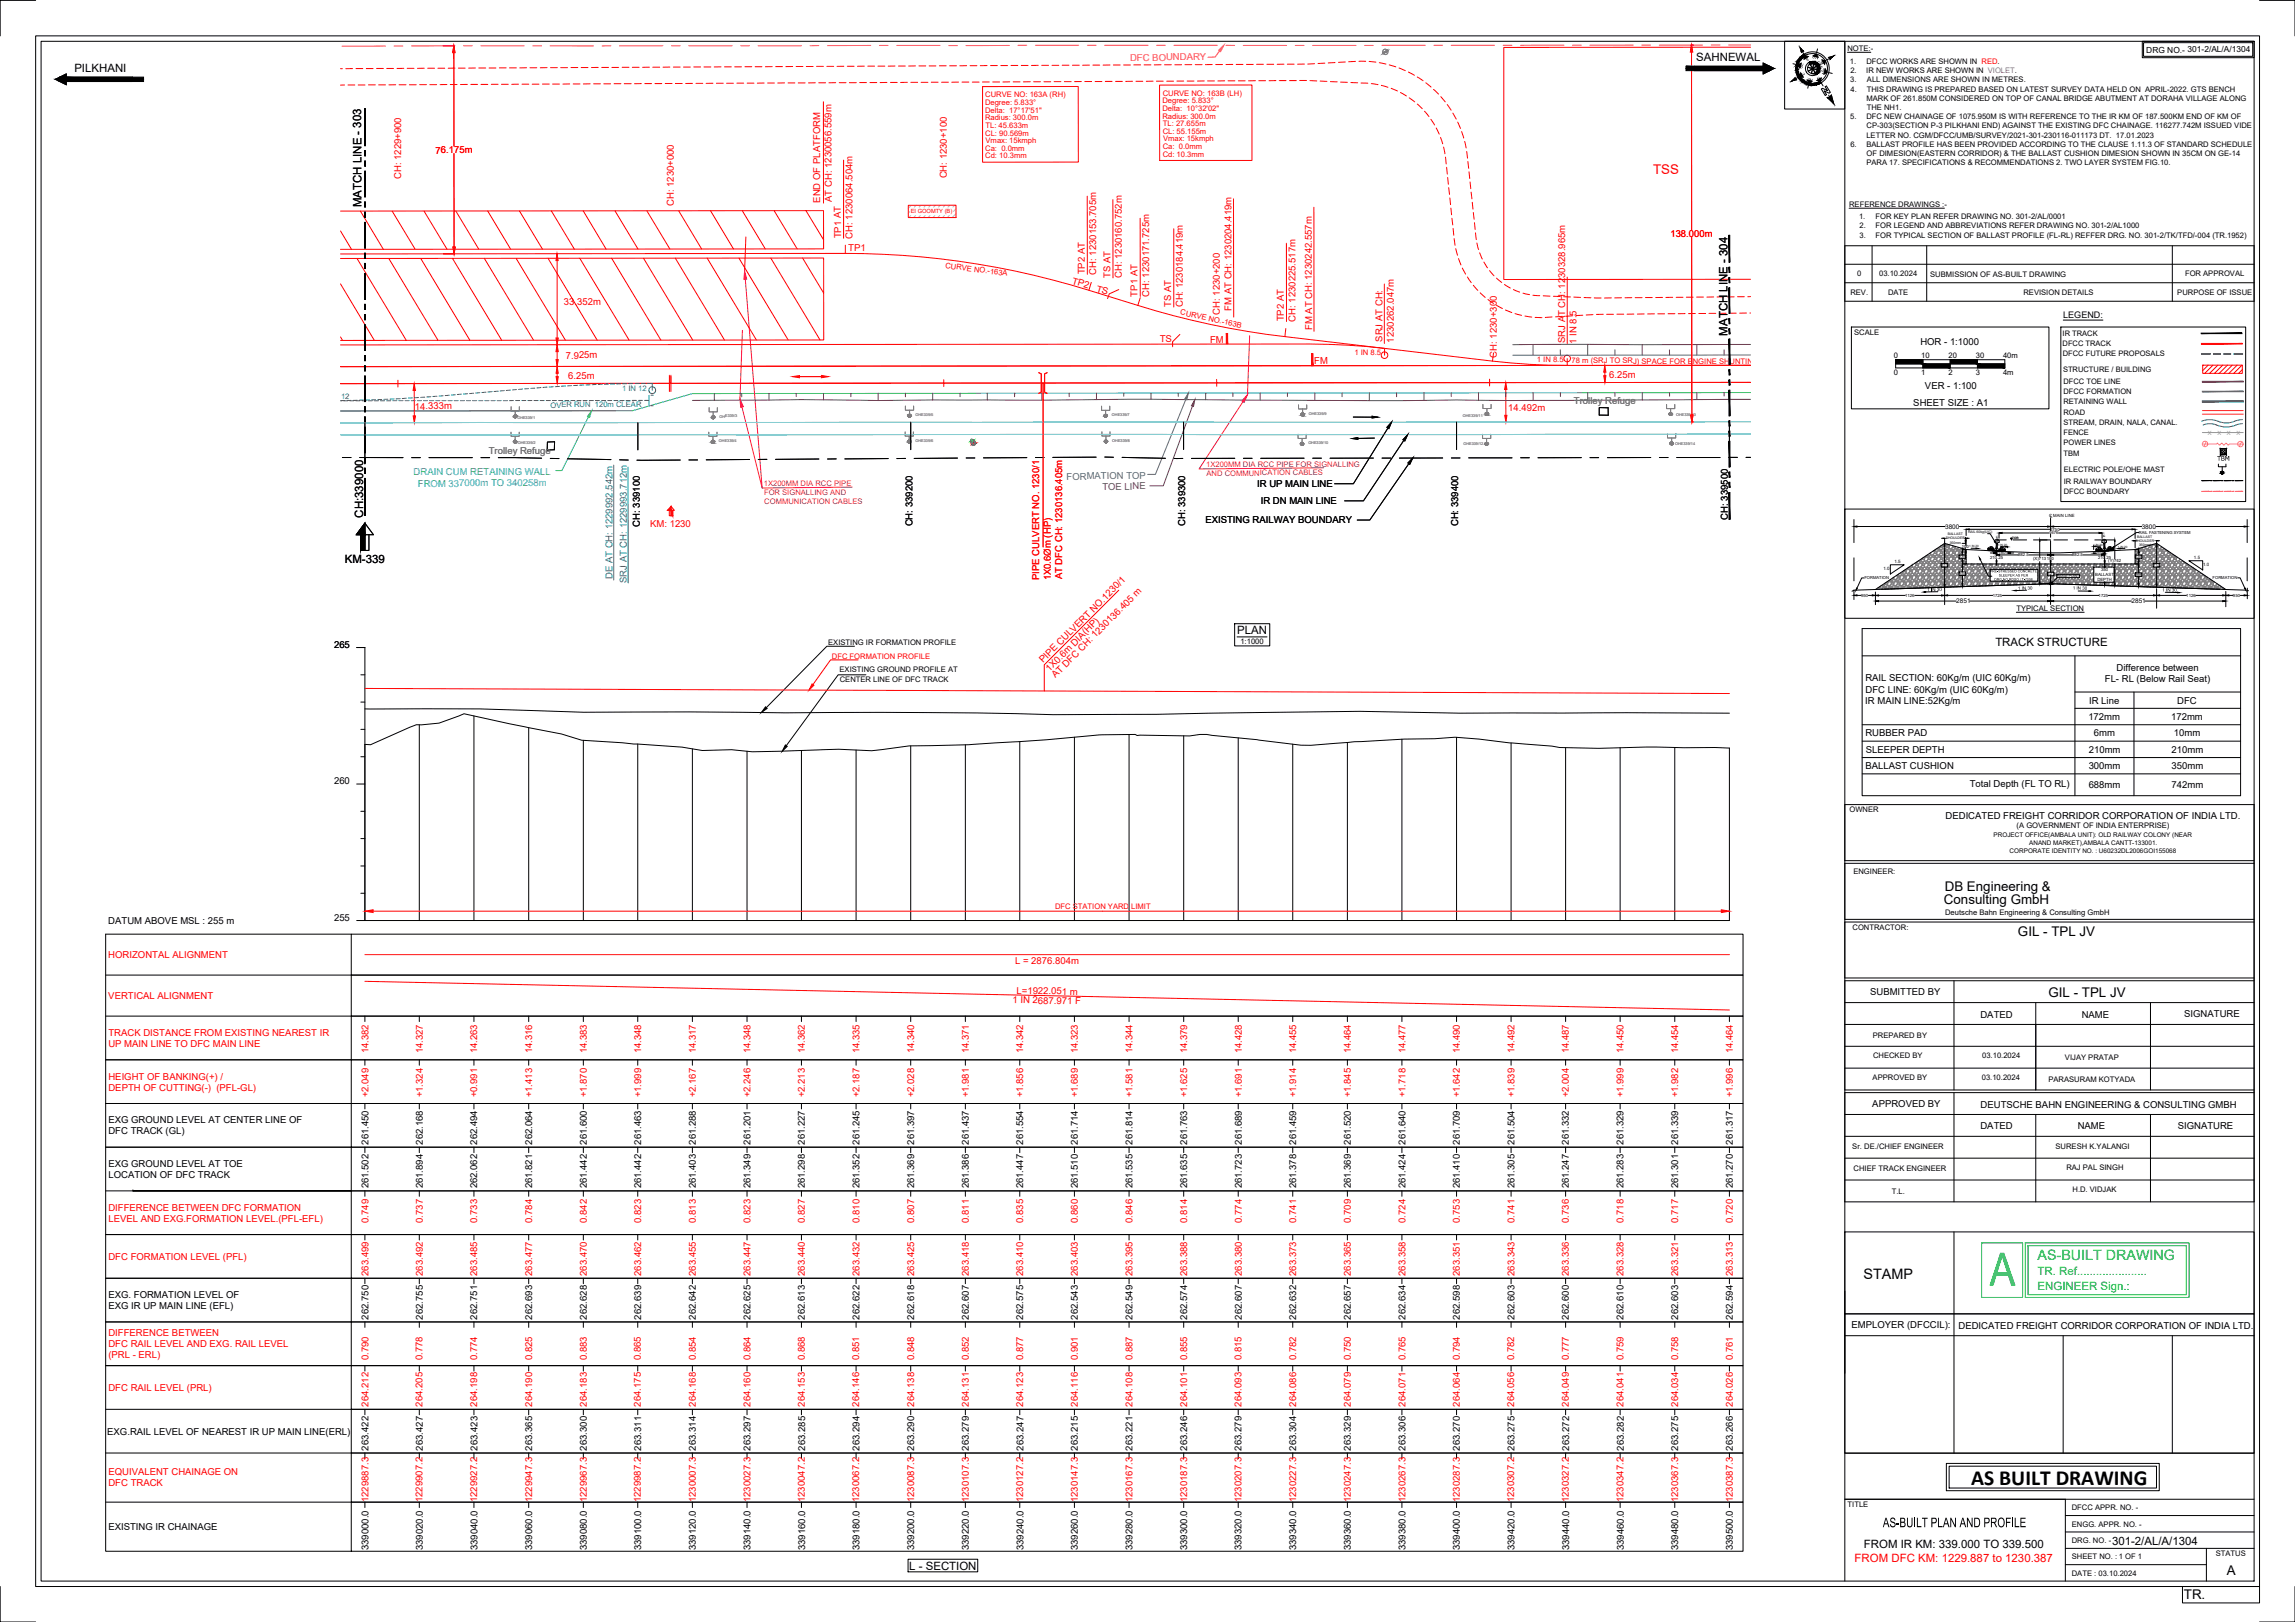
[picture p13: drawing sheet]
<svg xmlns="http://www.w3.org/2000/svg" width="841mm" height="594mm" viewBox="0 0 841 594" stroke-linecap="round" stroke-linejoin="round" font-family="sans-serif">
<defs><g id="words">
<text font-size="18.7" fill="#00b800" x="729.1" y="470.9">A</text>
<text font-size="7.9" x="722.4" y="543.7">AS BUILT DRAWING</text>
<text font-size="5.5" x="690" y="559.4">AS-BUILT PLAN AND PROFILE</text>
<text font-size="5.3" x="682.9" y="468.4">STAMP</text>
<text font-size="5.2" fill="#00b800" x="746.7" y="461.6">AS-BUILT DRAWING</text>
<text font-size="4.9" fill="#f00" x="605.8" y="63.6">TSS</text>
<g font-size="4.9">
<text x="712.7" y="326.4">DB Engineering &amp;</text>
<text x="712.4" y="331.2">Consulting GmbH</text>
<text x="739.5" y="342.8">GIL - TPL JV</text>
<text x="750.7" y="365.1">GIL - TPL JV</text>
<text x="816" y="576.8">A</text>
<text x="800.3" y="585.7">TR.</text>
</g>
<g font-size="4.2">
<text x="621.6" y="22.4">SAHNEWAL</text>
<text x="27.2" y="26.3">PILKHANI</text>
<text x="132.4" y="75.9" transform="rotate(-90 132.4 75.9)">MATCH LINE - 303</text>
<text x="633" y="122.9" transform="rotate(-90 633 122.9)">MATCH LINE - 304</text>
<text x="133.1" y="189.6" transform="rotate(-90 133.1 189.6)">CH:339000</text>
<text x="126.4" y="206.1">KM-339</text>
<text x="453.3" y="232.4">PLAN</text>
<text x="731.2" y="236.7">TRACK STRUCTURE</text>
<text x="683" y="567.2">FROM IR KM: 339.000 TO 339.500</text>
<text x="774" y="565.8">301-2/AL/A/1304</text>
<text x="333.2" y="574.9">L - SECTION</text>
</g>
<g font-size="4.2" fill="#00b800">
<text x="746.7" y="467">TR. Ref......................</text>
<text x="746.7" y="472.4">ENGINEER Sign.:</text>
</g>
<text font-size="4.2" fill="#f00" x="679.6" y="572.2">FROM DFC KM: 1229.887 to 1230.387</text>
<text font-size="3.5" fill="#f0f" x="414.1" y="22.2">DFC BOUNDARY</text>
<g font-size="3.5" fill="#f00">
<text x="159.6" y="56.2" transform="rotate(-1 159.6 56.2)">76.175m</text>
<text x="147" y="65.6" transform="rotate(-90 147 65.6)">CH: 1229+900</text>
<text x="347" y="65.4" transform="rotate(-90 347 65.4)">CH: 1230+100</text>
<text x="247" y="75.5" transform="rotate(-90 247 75.5)">CH: 1230+000</text>
<text x="300.6" y="74.3" transform="rotate(-90 300.6 74.3)">END OF PLATFORM</text>
<text x="304.8" y="74" transform="rotate(-90 304.8 74)">AT CH: 1230056.559m</text>
<text x="308.2" y="87.3" transform="rotate(-90 308.2 87.3)">TP1 AT</text>
<text x="312.4" y="87.4" transform="rotate(-90 312.4 87.4)">CH: 1230064.504m</text>
<text x="612.1" y="86.9" transform="rotate(-1 612.1 86.9)">138.000m</text>
<text x="310.8" y="91.8" transform="rotate(1 310.8 91.8)">TP1</text>
<text x="397.5" y="100.5" transform="rotate(-90 397.5 100.5)">TP2 AT</text>
<text x="401.7" y="100.6" transform="rotate(-90 401.7 100.6)">CH: 1230153.705m</text>
<text x="406.9" y="101.8" transform="rotate(-90 406.9 101.8)">TS AT</text>
<text x="411.1" y="101.9" transform="rotate(-90 411.1 101.9)">CH: 1230160.752m</text>
<text x="392.7" y="103.9" transform="rotate(17 392.7 103.9)">TP2</text>
<text x="401.5" y="106.9" transform="rotate(16 401.5 106.9)">TS</text>
<text x="206.7" y="111.7" transform="rotate(-1 206.7 111.7)">33.352m</text>
<text x="416.9" y="108.6" transform="rotate(-90 416.9 108.6)">TP1 AT</text>
<text x="421.1" y="108.7" transform="rotate(-90 421.1 108.7)">CH: 1230171.725m</text>
<text x="429.2" y="112.5" transform="rotate(-90 429.2 112.5)">TS AT</text>
<text x="433.4" y="112.6" transform="rotate(-90 433.4 112.6)">CH: 1230184.419m</text>
<text x="451.3" y="113.8" transform="rotate(-90 451.3 113.8)">FM AT CH: 1230204.419m</text>
<text x="447.1" y="115.3" transform="rotate(-90 447.1 115.3)">CH: 1230+200</text>
<text x="470.5" y="117.7" transform="rotate(-90 470.5 117.7)">TP2 AT</text>
<text x="474.7" y="117.8" transform="rotate(-90 474.7 117.8)">CH: 1230225.517m</text>
<text x="425" y="125.4" transform="rotate(1 425 125.4)">TS</text>
<text x="443.5" y="125.5" transform="rotate(-1 443.5 125.5)">FM</text>
<text x="480.8" y="121" transform="rotate(-90 480.8 121)">FM AT CH: 1230242.557m</text>
<text x="506.6" y="125.2" transform="rotate(-90 506.6 125.2)">SRJ AT CH:</text>
<text x="510.8" y="125.4" transform="rotate(-90 510.8 125.4)">1230262.047m</text>
<text x="573.6" y="125.7" transform="rotate(-90 573.6 125.7)">SRJ AT CH: 1230328.965m</text>
<text x="577.8" y="125.9" transform="rotate(-90 577.8 125.9)">1 IN 8.5</text>
<text x="207.3" y="131.4" transform="rotate(-1 207.3 131.4)">7.925m</text>
<text x="548.5" y="131" transform="rotate(-90 548.5 131)">CH: 1230+300</text>
<text x="481.6" y="133.2" transform="rotate(-1 481.6 133.2)">FM</text>
<text x="208.2" y="138.8" transform="rotate(-1 208.2 138.8)">6.25m</text>
<text x="589.7" y="138.4" transform="rotate(-1 589.7 138.4)">6.25m</text>
<text x="152" y="150" transform="rotate(-1 152 150)">14.333m</text>
<text x="552.7" y="150.7" transform="rotate(-1 552.7 150.7)">14.492m</text>
<text x="238.2" y="193.1">KM: 1230</text>
<text x="380.8" y="212.5" transform="rotate(-90 380.8 212.5)">PIPE CULVERT NO. 1230/1</text>
<text x="385" y="212.6" transform="rotate(-90 385 212.6)">1X0.6Øm (HP)</text>
<text x="389.3" y="212.2" transform="rotate(-90 389.3 212.2)">AT DFC CH: 1230136.405m</text>
<text x="382.3" y="242.9" transform="rotate(-45 382.3 242.9)">PIPE CULVERT NO.1230/1</text>
<text x="384.6" y="246.1" transform="rotate(-45 384.6 246.1)">1X0.6m DIA(HP)</text>
<text x="386.8" y="248.3" transform="rotate(-45 386.8 248.3)">AT DFC CH: 1230136.405 m</text>
<text x="39.7" y="350.9">HORIZONTAL ALIGNMENT</text>
<text x="372" y="352.9">L = 2876.804m</text>
<text x="39.7" y="365.9">VERTICAL ALIGNMENT</text>
<text x="372.5" y="363.9" transform="rotate(1 372.5 363.9)">L=1922.051 m</text>
<text x="371" y="367.4" transform="rotate(1 371 367.4)">1 IN 2687.971 F</text>
<text x="39.7" y="379.4">TRACK DISTANCE FROM EXISTING NEAREST IR</text>
<text x="39.7" y="383.4">UP MAIN LINE TO DFC MAIN LINE</text>
<text x="135" y="385.8" transform="rotate(-90 135 385.8)">14.382</text>
<text x="154.9" y="385.8" transform="rotate(-90 154.9 385.8)">14.327</text>
<text x="174.9" y="385.8" transform="rotate(-90 174.9 385.8)">14.263</text>
<text x="195" y="385.8" transform="rotate(-90 195 385.8)">14.316</text>
<text x="215" y="385.8" transform="rotate(-90 215 385.8)">14.383</text>
<text x="234.9" y="385.8" transform="rotate(-90 234.9 385.8)">14.348</text>
<text x="255" y="385.8" transform="rotate(-90 255 385.8)">14.317</text>
<text x="275" y="385.8" transform="rotate(-90 275 385.8)">14.348</text>
<text x="295" y="385.8" transform="rotate(-90 295 385.8)">14.362</text>
<text x="314.9" y="385.8" transform="rotate(-90 314.9 385.8)">14.335</text>
<text x="335" y="385.8" transform="rotate(-90 335 385.8)">14.340</text>
<text x="355" y="385.8" transform="rotate(-90 355 385.8)">14.371</text>
<text x="374.9" y="385.8" transform="rotate(-90 374.9 385.8)">14.342</text>
<text x="395" y="385.8" transform="rotate(-90 395 385.8)">14.323</text>
<text x="415" y="385.8" transform="rotate(-90 415 385.8)">14.344</text>
<text x="435" y="385.8" transform="rotate(-90 435 385.8)">14.379</text>
<text x="455" y="385.8" transform="rotate(-90 455 385.8)">14.428</text>
<text x="475" y="385.8" transform="rotate(-90 475 385.8)">14.455</text>
<text x="495" y="385.8" transform="rotate(-90 495 385.8)">14.464</text>
<text x="515" y="385.8" transform="rotate(-90 515 385.8)">14.477</text>
<text x="535" y="385.8" transform="rotate(-90 535 385.8)">14.490</text>
<text x="555" y="385.8" transform="rotate(-90 555 385.8)">14.492</text>
<text x="575" y="385.8" transform="rotate(-90 575 385.8)">14.487</text>
<text x="595" y="385.8" transform="rotate(-90 595 385.8)">14.450</text>
<text x="615" y="385.8" transform="rotate(-90 615 385.8)">14.454</text>
<text x="635" y="385.8" transform="rotate(-90 635 385.8)">14.464</text>
<text x="39.7" y="395.4">HEIGHT OF BANKING(+) /</text>
<text x="39.7" y="399.4">DEPTH OF CUTTING(-) (PFL-GL)</text>
<text x="135" y="401.9" transform="rotate(-90 135 401.9)">+2.049</text>
<text x="154.9" y="401.9" transform="rotate(-90 154.9 401.9)">+1.324</text>
<text x="174.9" y="401.9" transform="rotate(-90 174.9 401.9)">+0.991</text>
<text x="195" y="401.9" transform="rotate(-90 195 401.9)">+1.413</text>
<text x="215" y="401.9" transform="rotate(-90 215 401.9)">+1.870</text>
<text x="234.9" y="401.9" transform="rotate(-90 234.9 401.9)">+1.999</text>
<text x="255" y="401.9" transform="rotate(-90 255 401.9)">+2.167</text>
<text x="275" y="401.9" transform="rotate(-90 275 401.9)">+2.246</text>
<text x="295" y="401.9" transform="rotate(-90 295 401.9)">+2.213</text>
<text x="314.9" y="401.9" transform="rotate(-90 314.9 401.9)">+2.187</text>
<text x="335" y="401.9" transform="rotate(-90 335 401.9)">+2.028</text>
<text x="355" y="401.9" transform="rotate(-90 355 401.9)">+1.981</text>
<text x="374.9" y="401.9" transform="rotate(-90 374.9 401.9)">+1.856</text>
<text x="395" y="401.9" transform="rotate(-90 395 401.9)">+1.689</text>
<text x="415" y="401.9" transform="rotate(-90 415 401.9)">+1.581</text>
<text x="435" y="401.9" transform="rotate(-90 435 401.9)">+1.625</text>
<text x="455" y="401.9" transform="rotate(-90 455 401.9)">+1.691</text>
<text x="475" y="401.9" transform="rotate(-90 475 401.9)">+1.914</text>
<text x="495" y="401.9" transform="rotate(-90 495 401.9)">+1.845</text>
<text x="515" y="401.9" transform="rotate(-90 515 401.9)">+1.718</text>
<text x="535" y="401.9" transform="rotate(-90 535 401.9)">+1.642</text>
<text x="555" y="401.9" transform="rotate(-90 555 401.9)">+1.839</text>
<text x="575" y="401.9" transform="rotate(-90 575 401.9)">+2.004</text>
<text x="595" y="401.9" transform="rotate(-90 595 401.9)">+1.999</text>
<text x="615" y="401.9" transform="rotate(-90 615 401.9)">+1.982</text>
<text x="635" y="401.9" transform="rotate(-90 635 401.9)">+1.996</text>
<text x="39.7" y="443.4">DIFFERENCE BETWEEN DFC FORMATION</text>
<text x="39.7" y="447.4">LEVEL AND EXG.FORMATION LEVEL.(PFL-EFL)</text>
<text x="135" y="447.9" transform="rotate(-90 135 447.9)">0.749</text>
<text x="154.9" y="447.9" transform="rotate(-90 154.9 447.9)">0.737</text>
<text x="174.9" y="447.9" transform="rotate(-90 174.9 447.9)">0.733</text>
<text x="195" y="447.9" transform="rotate(-90 195 447.9)">0.784</text>
<text x="215" y="447.9" transform="rotate(-90 215 447.9)">0.842</text>
<text x="234.9" y="447.9" transform="rotate(-90 234.9 447.9)">0.823</text>
<text x="255" y="447.9" transform="rotate(-90 255 447.9)">0.813</text>
<text x="275" y="447.9" transform="rotate(-90 275 447.9)">0.823</text>
<text x="295" y="447.9" transform="rotate(-90 295 447.9)">0.827</text>
<text x="314.9" y="447.9" transform="rotate(-90 314.9 447.9)">0.810</text>
<text x="335" y="447.9" transform="rotate(-90 335 447.9)">0.807</text>
<text x="355" y="447.9" transform="rotate(-90 355 447.9)">0.811</text>
<text x="374.9" y="447.9" transform="rotate(-90 374.9 447.9)">0.835</text>
<text x="395" y="447.9" transform="rotate(-90 395 447.9)">0.860</text>
<text x="415" y="447.9" transform="rotate(-90 415 447.9)">0.846</text>
<text x="435" y="447.9" transform="rotate(-90 435 447.9)">0.814</text>
<text x="455" y="447.9" transform="rotate(-90 455 447.9)">0.774</text>
<text x="475" y="447.9" transform="rotate(-90 475 447.9)">0.741</text>
<text x="495" y="447.9" transform="rotate(-90 495 447.9)">0.709</text>
<text x="515" y="447.9" transform="rotate(-90 515 447.9)">0.724</text>
<text x="535" y="447.9" transform="rotate(-90 535 447.9)">0.753</text>
<text x="555" y="447.9" transform="rotate(-90 555 447.9)">0.741</text>
<text x="575" y="447.9" transform="rotate(-90 575 447.9)">0.736</text>
<text x="595" y="447.9" transform="rotate(-90 595 447.9)">0.718</text>
<text x="615" y="447.9" transform="rotate(-90 615 447.9)">0.717</text>
<text x="635" y="447.9" transform="rotate(-90 635 447.9)">0.720</text>
<text x="39.7" y="461.4">DFC FORMATION LEVEL (PFL)</text>
<text x="135" y="467.3" transform="rotate(-90 135 467.3)">263.499</text>
<text x="154.9" y="467.3" transform="rotate(-90 154.9 467.3)">263.492</text>
<text x="174.9" y="467.3" transform="rotate(-90 174.9 467.3)">263.485</text>
<text x="195" y="467.3" transform="rotate(-90 195 467.3)">263.477</text>
<text x="215" y="467.3" transform="rotate(-90 215 467.3)">263.470</text>
<text x="234.9" y="467.3" transform="rotate(-90 234.9 467.3)">263.462</text>
<text x="255" y="467.3" transform="rotate(-90 255 467.3)">263.455</text>
<text x="275" y="467.3" transform="rotate(-90 275 467.3)">263.447</text>
<text x="295" y="467.3" transform="rotate(-90 295 467.3)">263.440</text>
<text x="314.9" y="467.3" transform="rotate(-90 314.9 467.3)">263.432</text>
<text x="335" y="467.3" transform="rotate(-90 335 467.3)">263.425</text>
<text x="355" y="467.3" transform="rotate(-90 355 467.3)">263.418</text>
<text x="374.9" y="467.3" transform="rotate(-90 374.9 467.3)">263.410</text>
<text x="395" y="467.3" transform="rotate(-90 395 467.3)">263.403</text>
<text x="415" y="467.3" transform="rotate(-90 415 467.3)">263.395</text>
<text x="435" y="467.3" transform="rotate(-90 435 467.3)">263.388</text>
<text x="455" y="467.3" transform="rotate(-90 455 467.3)">263.380</text>
<text x="475" y="467.3" transform="rotate(-90 475 467.3)">263.373</text>
<text x="495" y="467.3" transform="rotate(-90 495 467.3)">263.365</text>
<text x="515" y="467.3" transform="rotate(-90 515 467.3)">263.358</text>
<text x="535" y="467.3" transform="rotate(-90 535 467.3)">263.351</text>
<text x="555" y="467.3" transform="rotate(-90 555 467.3)">263.343</text>
<text x="575" y="467.3" transform="rotate(-90 575 467.3)">263.336</text>
<text x="595" y="467.3" transform="rotate(-90 595 467.3)">263.328</text>
<text x="615" y="467.3" transform="rotate(-90 615 467.3)">263.321</text>
<text x="635" y="467.3" transform="rotate(-90 635 467.3)">263.313</text>
<text x="39.7" y="489.4">DIFFERENCE BETWEEN</text>
<text x="39.7" y="493.4">DFC RAIL LEVEL AND EXG. RAIL LEVEL</text>
<text x="39.7" y="497.4">(PRL - ERL)</text>
<text x="135" y="498.2" transform="rotate(-90 135 498.2)">0.790</text>
<text x="154.9" y="498.2" transform="rotate(-90 154.9 498.2)">0.778</text>
<text x="174.9" y="498.2" transform="rotate(-90 174.9 498.2)">0.774</text>
<text x="195" y="498.2" transform="rotate(-90 195 498.2)">0.825</text>
<text x="215" y="498.2" transform="rotate(-90 215 498.2)">0.883</text>
<text x="234.9" y="498.2" transform="rotate(-90 234.9 498.2)">0.865</text>
<text x="255" y="498.2" transform="rotate(-90 255 498.2)">0.854</text>
<text x="275" y="498.2" transform="rotate(-90 275 498.2)">0.864</text>
<text x="294.9" y="498.2" transform="rotate(-90 294.9 498.2)">0.868</text>
<text x="314.9" y="498.2" transform="rotate(-90 314.9 498.2)">0.851</text>
<text x="335" y="498.2" transform="rotate(-90 335 498.2)">0.848</text>
<text x="355" y="498.2" transform="rotate(-90 355 498.2)">0.852</text>
<text x="374.9" y="498.2" transform="rotate(-90 374.9 498.2)">0.877</text>
<text x="395" y="498.2" transform="rotate(-90 395 498.2)">0.901</text>
<text x="415" y="498.2" transform="rotate(-90 415 498.2)">0.887</text>
<text x="435" y="498.2" transform="rotate(-90 435 498.2)">0.855</text>
<text x="455" y="498.2" transform="rotate(-90 455 498.2)">0.815</text>
<text x="475" y="498.2" transform="rotate(-90 475 498.2)">0.782</text>
<text x="495" y="498.2" transform="rotate(-90 495 498.2)">0.750</text>
<text x="515" y="498.2" transform="rotate(-90 515 498.2)">0.765</text>
<text x="535" y="498.2" transform="rotate(-90 535 498.2)">0.794</text>
<text x="554.9" y="498.2" transform="rotate(-90 554.9 498.2)">0.782</text>
<text x="574.9" y="498.2" transform="rotate(-90 574.9 498.2)">0.777</text>
<text x="594.9" y="498.2" transform="rotate(-90 594.9 498.2)">0.759</text>
<text x="615" y="498.2" transform="rotate(-90 615 498.2)">0.758</text>
<text x="635" y="498.2" transform="rotate(-90 635 498.2)">0.761</text>
<text x="39.7" y="509.4">DFC RAIL LEVEL (PRL)</text>
<text x="135" y="515.2" transform="rotate(-90 135 515.2)">264.212</text>
<text x="154.9" y="515.2" transform="rotate(-90 154.9 515.2)">264.205</text>
<text x="174.9" y="515.2" transform="rotate(-90 174.9 515.2)">264.198</text>
<text x="195" y="515.2" transform="rotate(-90 195 515.2)">264.190</text>
<text x="215" y="515.2" transform="rotate(-90 215 515.2)">264.183</text>
<text x="234.9" y="515.2" transform="rotate(-90 234.9 515.2)">264.175</text>
<text x="255" y="515.2" transform="rotate(-90 255 515.2)">264.168</text>
<text x="275" y="515.2" transform="rotate(-90 275 515.2)">264.160</text>
<text x="294.9" y="515.2" transform="rotate(-90 294.9 515.2)">264.153</text>
<text x="314.9" y="515.2" transform="rotate(-90 314.9 515.2)">264.146</text>
<text x="335" y="515.2" transform="rotate(-90 335 515.2)">264.138</text>
<text x="355" y="515.2" transform="rotate(-90 355 515.2)">264.131</text>
<text x="374.9" y="515.2" transform="rotate(-90 374.9 515.2)">264.123</text>
<text x="395" y="515.2" transform="rotate(-90 395 515.2)">264.116</text>
<text x="415" y="515.2" transform="rotate(-90 415 515.2)">264.108</text>
<text x="435" y="515.2" transform="rotate(-90 435 515.2)">264.101</text>
<text x="455" y="515.2" transform="rotate(-90 455 515.2)">264.093</text>
<text x="475" y="515.2" transform="rotate(-90 475 515.2)">264.086</text>
<text x="495" y="515.2" transform="rotate(-90 495 515.2)">264.079</text>
<text x="515" y="515.2" transform="rotate(-90 515 515.2)">264.071</text>
<text x="535" y="515.2" transform="rotate(-90 535 515.2)">264.064</text>
<text x="554.9" y="515.2" transform="rotate(-90 554.9 515.2)">264.056</text>
<text x="574.9" y="515.2" transform="rotate(-90 574.9 515.2)">264.049</text>
<text x="594.9" y="515.2" transform="rotate(-90 594.9 515.2)">264.041</text>
<text x="615" y="515.2" transform="rotate(-90 615 515.2)">264.034</text>
<text x="635" y="515.2" transform="rotate(-90 635 515.2)">264.026</text>
<text x="39.7" y="540.4">EQUIVALENT CHAINAGE ON</text>
<text x="39.7" y="544.4">DFC TRACK</text>
<text x="135" y="550.2" transform="rotate(-90 135 550.2)">1229887.3</text>
<text x="154.9" y="550.2" transform="rotate(-90 154.9 550.2)">1229907.2</text>
<text x="174.9" y="550.2" transform="rotate(-90 174.9 550.2)">1229927.2</text>
<text x="195" y="550.2" transform="rotate(-90 195 550.2)">1229947.3</text>
<text x="215" y="550.2" transform="rotate(-90 215 550.2)">1229967.3</text>
<text x="234.9" y="550.2" transform="rotate(-90 234.9 550.2)">1229987.2</text>
<text x="255" y="550.2" transform="rotate(-90 255 550.2)">1230007.3</text>
<text x="275" y="550.2" transform="rotate(-90 275 550.2)">1230027.3</text>
<text x="294.9" y="550.2" transform="rotate(-90 294.9 550.2)">1230047.2</text>
<text x="314.9" y="550.2" transform="rotate(-90 314.9 550.2)">1230067.2</text>
<text x="335" y="550.2" transform="rotate(-90 335 550.2)">1230087.3</text>
<text x="355" y="550.2" transform="rotate(-90 355 550.2)">1230107.3</text>
<text x="374.9" y="550.2" transform="rotate(-90 374.9 550.2)">1230127.2</text>
<text x="395" y="550.2" transform="rotate(-90 395 550.2)">1230147.3</text>
<text x="415" y="550.2" transform="rotate(-90 415 550.2)">1230167.3</text>
<text x="435" y="550.2" transform="rotate(-90 435 550.2)">1230187.3</text>
<text x="455" y="550.2" transform="rotate(-90 455 550.2)">1230207.3</text>
<text x="475" y="550.2" transform="rotate(-90 475 550.2)">1230227.3</text>
<text x="495" y="550.2" transform="rotate(-90 495 550.2)">1230247.3</text>
<text x="515" y="550.2" transform="rotate(-90 515 550.2)">1230267.3</text>
<text x="535" y="550.2" transform="rotate(-90 535 550.2)">1230287.3</text>
<text x="554.9" y="550.2" transform="rotate(-90 554.9 550.2)">1230307.2</text>
<text x="574.9" y="550.2" transform="rotate(-90 574.9 550.2)">1230327.2</text>
<text x="594.9" y="550.2" transform="rotate(-90 594.9 550.2)">1230347.2</text>
<text x="615" y="550.2" transform="rotate(-90 615 550.2)">1230367.3</text>
<text x="635" y="550.2" transform="rotate(-90 635 550.2)">1230387.3</text>
</g>
<g font-size="3.5">
<text x="703.7" y="126.4">HOR - 1:1000</text>
<text x="705.4" y="142.5">VER - 1:100</text>
<text x="701.2" y="148.6">SHEET SIZE : A1</text>
<text x="460.7" y="178.3">IR UP MAIN LINE</text>
<text x="462" y="184.5">IR DN MAIN LINE</text>
<text x="441.7" y="191.6">EXISTING RAILWAY BOUNDARY</text>
<text x="633.1" y="190.3" transform="rotate(-90 633.1 190.3)">CH: 339500</text>
<text x="234.5" y="192.9" transform="rotate(-90 234.5 192.9)">CH: 339100</text>
<text x="334.3" y="192.8" transform="rotate(-90 334.3 192.8)">CH: 339200</text>
<text x="434.3" y="192.7" transform="rotate(-90 434.3 192.7)">CH: 339300</text>
<text x="534.4" y="192.8" transform="rotate(-90 534.4 192.8)">CH: 339400</text>
<text x="122.4" y="237.2">265</text>
<text x="775.7" y="245.6">Difference between</text>
<text x="683.6" y="249.5">RAIL SECTION: 60Kg/m (UIC 60Kg/m)</text>
<text x="771.3" y="249.8">FL- RL (Below Rail Seat)</text>
<text x="683.5" y="258">IR MAIN LINE:52Kg/m</text>
<text x="683.6" y="253.7">DFC LINE: 60Kg/m (UIC 60Kg/m)</text>
<text x="765.6" y="257.7">IR Line</text>
<text x="797.9" y="257.7">DFC</text>
<text x="765.3" y="263.7">172mm</text>
<text x="795.6" y="263.7">172mm</text>
<text x="683.6" y="269.7">RUBBER PAD</text>
<text x="767.4" y="269.7">6mm</text>
<text x="796.6" y="269.7">10mm</text>
<text x="683.7" y="275.7">SLEEPER DEPTH</text>
<text x="765.5" y="275.7">210mm</text>
<text x="795.8" y="275.7">210mm</text>
<text x="683.6" y="281.7">BALLAST CUSHION</text>
<text x="765.4" y="281.7">300mm</text>
<text x="795.8" y="281.7">350mm</text>
<text x="122.4" y="287.2">260</text>
<text x="721.8" y="288.3">Total Depth (FL TO RL)</text>
<text x="765.4" y="288.7">688mm</text>
<text x="795.8" y="288.7">742mm</text>
<text x="713" y="299.8">DEDICATED FREIGHT CORRIDOR CORPORATION OF INDIA LTD.</text>
<text x="39.7" y="338.4">DATUM ABOVE MSL : 255 m</text>
<text x="122.4" y="337.2">255</text>
<text x="685.3" y="364.4">SUBMITTED BY</text>
<text x="725.7" y="372.7">DATED</text>
<text x="762.9" y="372.7">NAME</text>
<text x="800.4" y="372.6">SIGNATURE</text>
<text x="686.1" y="405.4">APPROVED BY</text>
<text x="725.8" y="405.7">DEUTSCHE BAHN ENGINEERING &amp; CONSULTING GMBH</text>
<text x="39.7" y="411.4">EXG GROUND LEVEL AT CENTER LINE OF</text>
<text x="725.7" y="413.7">DATED</text>
<text x="761.4" y="413.7">NAME</text>
<text x="798.1" y="413.6">SIGNATURE</text>
<text x="39.7" y="415.4">DFC TRACK (GL)</text>
<text x="135" y="419.3" transform="rotate(-90 135 419.3)">261.450</text>
<text x="154.9" y="419.3" transform="rotate(-90 154.9 419.3)">262.168</text>
<text x="174.9" y="419.3" transform="rotate(-90 174.9 419.3)">262.494</text>
<text x="195" y="419.3" transform="rotate(-90 195 419.3)">262.064</text>
<text x="215" y="419.3" transform="rotate(-90 215 419.3)">261.600</text>
<text x="234.9" y="419.3" transform="rotate(-90 234.9 419.3)">261.463</text>
<text x="255" y="419.3" transform="rotate(-90 255 419.3)">261.288</text>
<text x="275" y="419.3" transform="rotate(-90 275 419.3)">261.201</text>
<text x="295" y="419.3" transform="rotate(-90 295 419.3)">261.227</text>
<text x="314.9" y="419.3" transform="rotate(-90 314.9 419.3)">261.245</text>
<text x="335" y="419.3" transform="rotate(-90 335 419.3)">261.397</text>
<text x="355" y="419.3" transform="rotate(-90 355 419.3)">261.437</text>
<text x="374.9" y="419.3" transform="rotate(-90 374.9 419.3)">261.554</text>
<text x="395" y="419.3" transform="rotate(-90 395 419.3)">261.714</text>
<text x="415" y="419.3" transform="rotate(-90 415 419.3)">261.814</text>
<text x="435" y="419.3" transform="rotate(-90 435 419.3)">261.763</text>
<text x="455" y="419.3" transform="rotate(-90 455 419.3)">261.689</text>
<text x="475" y="419.3" transform="rotate(-90 475 419.3)">261.459</text>
<text x="495" y="419.3" transform="rotate(-90 495 419.3)">261.520</text>
<text x="515" y="419.3" transform="rotate(-90 515 419.3)">261.640</text>
<text x="535" y="419.3" transform="rotate(-90 535 419.3)">261.709</text>
<text x="555" y="419.3" transform="rotate(-90 555 419.3)">261.504</text>
<text x="575" y="419.3" transform="rotate(-90 575 419.3)">261.332</text>
<text x="595" y="419.3" transform="rotate(-90 595 419.3)">261.329</text>
<text x="615" y="419.3" transform="rotate(-90 615 419.3)">261.339</text>
<text x="635" y="419.3" transform="rotate(-90 635 419.3)">261.317</text>
<text x="39.7" y="427.4">EXG GROUND LEVEL AT TOE</text>
<text x="39.7" y="431.4">LOCATION OF DFC TRACK</text>
<text x="135" y="435.3" transform="rotate(-90 135 435.3)">261.502</text>
<text x="154.9" y="435.3" transform="rotate(-90 154.9 435.3)">261.894</text>
<text x="174.9" y="435.3" transform="rotate(-90 174.9 435.3)">262.062</text>
<text x="195" y="435.3" transform="rotate(-90 195 435.3)">261.821</text>
<text x="215" y="435.3" transform="rotate(-90 215 435.3)">261.442</text>
<text x="234.9" y="435.3" transform="rotate(-90 234.9 435.3)">261.442</text>
<text x="255" y="435.3" transform="rotate(-90 255 435.3)">261.403</text>
<text x="275" y="435.3" transform="rotate(-90 275 435.3)">261.349</text>
<text x="295" y="435.3" transform="rotate(-90 295 435.3)">261.298</text>
<text x="314.9" y="435.3" transform="rotate(-90 314.9 435.3)">261.352</text>
<text x="335" y="435.3" transform="rotate(-90 335 435.3)">261.369</text>
<text x="355" y="435.3" transform="rotate(-90 355 435.3)">261.386</text>
<text x="374.9" y="435.3" transform="rotate(-90 374.9 435.3)">261.447</text>
<text x="395" y="435.3" transform="rotate(-90 395 435.3)">261.510</text>
<text x="415" y="435.3" transform="rotate(-90 415 435.3)">261.535</text>
<text x="435" y="435.3" transform="rotate(-90 435 435.3)">261.635</text>
<text x="455" y="435.3" transform="rotate(-90 455 435.3)">261.723</text>
<text x="475" y="435.3" transform="rotate(-90 475 435.3)">261.378</text>
<text x="495" y="435.3" transform="rotate(-90 495 435.3)">261.369</text>
<text x="515" y="435.3" transform="rotate(-90 515 435.3)">261.424</text>
<text x="535" y="435.3" transform="rotate(-90 535 435.3)">261.410</text>
<text x="555" y="435.3" transform="rotate(-90 555 435.3)">261.305</text>
<text x="575" y="435.3" transform="rotate(-90 575 435.3)">261.247</text>
<text x="595" y="435.3" transform="rotate(-90 595 435.3)">261.283</text>
<text x="615" y="435.3" transform="rotate(-90 615 435.3)">261.301</text>
<text x="635" y="435.3" transform="rotate(-90 635 435.3)">261.270</text>
<text x="39.7" y="475.4">EXG. FORMATION LEVEL OF</text>
<text x="39.7" y="479.4">EXG IR UP MAIN LINE (EFL)</text>
<text x="135" y="483.3" transform="rotate(-90 135 483.3)">262.750</text>
<text x="154.9" y="483.3" transform="rotate(-90 154.9 483.3)">262.755</text>
<text x="174.9" y="483.3" transform="rotate(-90 174.9 483.3)">262.751</text>
<text x="195" y="483.3" transform="rotate(-90 195 483.3)">262.693</text>
<text x="215" y="483.3" transform="rotate(-90 215 483.3)">262.628</text>
<text x="234.9" y="483.3" transform="rotate(-90 234.9 483.3)">262.639</text>
<text x="255" y="483.3" transform="rotate(-90 255 483.3)">262.642</text>
<text x="275" y="483.3" transform="rotate(-90 275 483.3)">262.625</text>
<text x="295" y="483.3" transform="rotate(-90 295 483.3)">262.613</text>
<text x="314.9" y="483.3" transform="rotate(-90 314.9 483.3)">262.622</text>
<text x="335" y="483.3" transform="rotate(-90 335 483.3)">262.618</text>
<text x="355" y="483.3" transform="rotate(-90 355 483.3)">262.607</text>
<text x="374.9" y="483.3" transform="rotate(-90 374.9 483.3)">262.575</text>
<text x="395" y="483.3" transform="rotate(-90 395 483.3)">262.543</text>
<text x="415" y="483.3" transform="rotate(-90 415 483.3)">262.549</text>
<text x="435" y="483.3" transform="rotate(-90 435 483.3)">262.574</text>
<text x="455" y="483.3" transform="rotate(-90 455 483.3)">262.607</text>
<text x="475" y="483.3" transform="rotate(-90 475 483.3)">262.632</text>
<text x="495" y="483.3" transform="rotate(-90 495 483.3)">262.657</text>
<text x="515" y="483.3" transform="rotate(-90 515 483.3)">262.634</text>
<text x="535" y="483.3" transform="rotate(-90 535 483.3)">262.598</text>
<text x="555" y="483.3" transform="rotate(-90 555 483.3)">262.603</text>
<text x="575" y="483.3" transform="rotate(-90 575 483.3)">262.600</text>
<text x="595" y="483.3" transform="rotate(-90 595 483.3)">262.610</text>
<text x="615" y="483.3" transform="rotate(-90 615 483.3)">262.603</text>
<text x="635" y="483.3" transform="rotate(-90 635 483.3)">262.594</text>
<text x="678.5" y="486.3">EMPLOYER (DFCCIL):</text>
<text x="717.7" y="486.6">DEDICATED FREIGHT CORRIDOR CORPORATION OF INDIA LTD.</text>
<text x="39.3" y="525.4">EXG.RAIL LEVEL OF NEAREST IR UP MAIN LINE(ERL)</text>
<text x="135" y="531.3" transform="rotate(-90 135 531.3)">263.422</text>
<text x="155" y="531.3" transform="rotate(-90 155 531.3)">263.427</text>
<text x="175" y="531.3" transform="rotate(-90 175 531.3)">263.423</text>
<text x="195" y="531.3" transform="rotate(-90 195 531.3)">263.365</text>
<text x="215" y="531.3" transform="rotate(-90 215 531.3)">263.300</text>
<text x="235" y="531.3" transform="rotate(-90 235 531.3)">263.311</text>
<text x="255" y="531.3" transform="rotate(-90 255 531.3)">263.314</text>
<text x="275" y="531.3" transform="rotate(-90 275 531.3)">263.297</text>
<text x="295" y="531.3" transform="rotate(-90 295 531.3)">263.285</text>
<text x="315" y="531.3" transform="rotate(-90 315 531.3)">263.294</text>
<text x="335" y="531.3" transform="rotate(-90 335 531.3)">263.290</text>
<text x="355" y="531.3" transform="rotate(-90 355 531.3)">263.279</text>
<text x="375" y="531.3" transform="rotate(-90 375 531.3)">263.247</text>
<text x="395" y="531.3" transform="rotate(-90 395 531.3)">263.215</text>
<text x="415" y="531.3" transform="rotate(-90 415 531.3)">263.221</text>
<text x="435" y="531.3" transform="rotate(-90 435 531.3)">263.246</text>
<text x="455" y="531.3" transform="rotate(-90 455 531.3)">263.279</text>
<text x="475" y="531.3" transform="rotate(-90 475 531.3)">263.304</text>
<text x="495" y="531.3" transform="rotate(-90 495 531.3)">263.329</text>
<text x="515" y="531.3" transform="rotate(-90 515 531.3)">263.306</text>
<text x="535" y="531.3" transform="rotate(-90 535 531.3)">263.270</text>
<text x="555" y="531.3" transform="rotate(-90 555 531.3)">263.275</text>
<text x="575" y="531.3" transform="rotate(-90 575 531.3)">263.272</text>
<text x="595" y="531.3" transform="rotate(-90 595 531.3)">263.282</text>
<text x="615" y="531.3" transform="rotate(-90 615 531.3)">263.275</text>
<text x="635" y="531.3" transform="rotate(-90 635 531.3)">263.266</text>
<text x="39.7" y="560.4">EXISTING IR CHAINAGE</text>
<text x="135" y="567.7" transform="rotate(-90 135 567.7)">339000.0</text>
<text x="155" y="567.7" transform="rotate(-90 155 567.7)">339020.0</text>
<text x="175" y="567.7" transform="rotate(-90 175 567.7)">339040.0</text>
<text x="195" y="567.7" transform="rotate(-90 195 567.7)">339060.0</text>
<text x="215" y="567.7" transform="rotate(-90 215 567.7)">339080.0</text>
<text x="235" y="567.7" transform="rotate(-90 235 567.7)">339100.0</text>
<text x="255" y="567.7" transform="rotate(-90 255 567.7)">339120.0</text>
<text x="275" y="567.7" transform="rotate(-90 275 567.7)">339140.0</text>
<text x="295" y="567.7" transform="rotate(-90 295 567.7)">339160.0</text>
<text x="315" y="567.7" transform="rotate(-90 315 567.7)">339180.0</text>
<text x="335" y="567.7" transform="rotate(-90 335 567.7)">339200.0</text>
<text x="355" y="567.7" transform="rotate(-90 355 567.7)">339220.0</text>
<text x="375" y="567.7" transform="rotate(-90 375 567.7)">339240.0</text>
<text x="395" y="567.7" transform="rotate(-90 395 567.7)">339260.0</text>
<text x="415" y="567.7" transform="rotate(-90 415 567.7)">339280.0</text>
<text x="435" y="567.7" transform="rotate(-90 435 567.7)">339300.0</text>
<text x="455" y="567.7" transform="rotate(-90 455 567.7)">339320.0</text>
<text x="475" y="567.7" transform="rotate(-90 475 567.7)">339340.0</text>
<text x="495" y="567.7" transform="rotate(-90 495 567.7)">339360.0</text>
<text x="515" y="567.7" transform="rotate(-90 515 567.7)">339380.0</text>
<text x="535" y="567.7" transform="rotate(-90 535 567.7)">339400.0</text>
<text x="555" y="567.7" transform="rotate(-90 555 567.7)">339420.0</text>
<text x="575" y="567.7" transform="rotate(-90 575 567.7)">339440.0</text>
<text x="595" y="567.7" transform="rotate(-90 595 567.7)">339460.0</text>
<text x="615" y="567.7" transform="rotate(-90 615 567.7)">339480.0</text>
<text x="635" y="567.7" transform="rotate(-90 635 567.7)">339500.0</text>
</g>
<g font-size="3.5" fill="#767676">
<text x="576.8" y="148">Trolley Refuge</text>
<text x="179.1" y="166.3">Trolley Refuge</text>
</g>
<g font-size="3.5" fill="#008ab8">
<text x="151.6" y="174">DRAIN CUM RETAINING WALL</text>
<text x="153.1" y="178.2">FROM 337000m TO 340258m</text>
</g>
<text font-size="3.5" fill="#5d4a95" x="390.8" y="175.7" transform="rotate(-1 390.8 175.7)">FORMATION TOP</text>
<text font-size="3.5" fill="#723956" x="404" y="179.4" transform="rotate(-1 404 179.4)">TOE LINE</text>
<g font-size="3.5" fill="#00f">
<text x="224.5" y="212.1" transform="rotate(-90 224.5 212.1)">DE AT CH: 1229992.542m</text>
<text x="229.7" y="213.5" transform="rotate(-90 229.7 213.5)">SRJ AT CH: 1229993.712m</text>
</g>
<text font-size="3.3" x="756.1" y="116.6">LEGEND:</text>
<text font-size="3.1" x="786.5" y="19.3">DRG NO.- 301-2/AL/A/1304</text>
<g font-size="2.8">
<text x="677" y="18.6">NOTE:-</text>
<text x="677.9" y="23.5">1.</text>
<text x="684" y="23.5">DFCC WORKS ARE SHOWN IN RED.</text>
<text x="678.1" y="26.8">2.</text>
<text x="683.9" y="26.8">IR NEW WORKS ARE SHOWN IN VIOLET.</text>
<text x="678" y="30.2">3.</text>
<text x="678.1" y="33.5">4.</text>
<text x="684.1" y="33.5">THIS DRAWING IS PREPARED BASED ON LATEST SURVEY DATA HELD ON APRIL-2022. GTS BENCH</text>
<text x="684.2" y="30.2">ALL DIMENSIONS ARE SHOWN IN METRES.</text>
<text x="684" y="36.9">MARK OF 261.850M CONSIDERED ON TOP OF CANAL BRIDGE ABUTMENT AT DORAHA VILLAGE ALONG</text>
<text x="684.1" y="40.3">THE NH1.</text>
<text x="678" y="43.6">5.</text>
<text x="684" y="43.6">DFC NEW CHAINAGE OF 1075.950M IS WITH REFERENCE TO THE IR KM OF 187.500KM END OF KM OF</text>
<text x="684" y="47">CP-303(SECTION P-3 PILKHANI END) AGAINST THE EXISTING DFC CHAINAGE. 116277.742M ISSUED VIDE</text>
<text x="678.1" y="53.7">6.</text>
<text x="684" y="50.4">LETTER NO. CGM/DFCC/UMB/SURVEY/2021-301-230116-011173 DT. 17.01.2023</text>
<text x="684" y="53.7">BALLAST PROFILE HAS BEEN PROVIDED ACCORDING TO THE CLAUSE 1.11.3 OF STANDARD SCHEDULE</text>
<text x="684.1" y="57.1">OF DIMESION(EASTERN CORRIDOR) &amp; THE BALLAST CUSHION DIMESION SHOWN IN 35CM ON GE-14</text>
<text x="684" y="60.5">PARA 17. SPECIFICATIONS &amp; RECOMMENDATIONS 2. TWO LAYER SYSTEM FIG.10.</text>
<text x="677.6" y="75.7">REFERENCE DRAWINGS :-</text>
<text x="681.3" y="80.3">1.</text>
<text x="681.5" y="83.7">2.</text>
<text x="687.3" y="80.3">FOR KEY PLAN REFER DRAWING NO. 301-2/AL/0001</text>
<text x="687.3" y="83.7">FOR LEGEND AND ABBREVIATIONS REFER DRAWING NO. 301-2/AL1000</text>
<text x="681.4" y="87">3.</text>
<text x="687.3" y="87">FOR TYPICAL SECTION OF BALLAST PROFILE (FL-RL) REFFER DRG. NO. 301-2/TK/TFD/-004 (TR.1952)</text>
<text x="680.6" y="101.2">0</text>
<text x="688.6" y="101.2">03.10.2024</text>
<text x="707.3" y="101.4">SUBMISSION OF AS-BUILT DRAWING</text>
<text x="800.7" y="101.2">FOR APPROVAL</text>
<text x="797.9" y="108">PURPOSE OF ISSUE</text>
<text x="678.1" y="108">REV.</text>
<text x="691.9" y="108">DATE</text>
<text x="741.5" y="108.2">REVISION DETAILS</text>
<text x="679.5" y="122.8">SCALE</text>
<text x="755.8" y="123.1">IR TRACK</text>
<text x="694" y="131">0</text>
<text x="704.1" y="131">10</text>
<text x="714.1" y="131">20</text>
<text x="724.1" y="131">30</text>
<text x="734" y="131">40m</text>
<text x="755.8" y="126.8">DFCC TRACK</text>
<text x="755.9" y="130.6">DFCC FUTURE PROPOSALS</text>
<text x="694" y="137.5">0</text>
<text x="704.1" y="137.5">1</text>
<text x="714.1" y="137.5">2</text>
<text x="724.1" y="137.5">3</text>
<text x="734" y="137.5">4m</text>
<text x="756" y="136.3">STRUCTURE / BUILDING</text>
<text x="756.2" y="140.6">DFCC TOE LINE</text>
<text x="756.2" y="144.3">DFCC FORMATION</text>
<text x="756.2" y="147.9">RETAINING WALL</text>
<text x="756.2" y="151.9">ROAD</text>
<text x="756.2" y="155.8">STREAM, DRAIN, NALA, CANAL.</text>
<text x="756.2" y="159.4">FENCE</text>
<text x="756.2" y="167.2">TBM</text>
<text x="756.2" y="163">POWER LINES</text>
<text x="756.3" y="173">ELECTRIC POLE/OHE MAST</text>
<text x="812.5" y="168.8">TBM</text>
<text x="756.3" y="177.1">IR RAILWAY BOUNDARY</text>
<text x="756.3" y="181.1">DFCC BOUNDARY</text>
<text x="738.9" y="223.7">TYPICAL SECTION</text>
<text x="303.5" y="236.2">EXISTING IR FORMATION PROFILE</text>
<text x="454.6" y="235.7">1:1000</text>
<text x="307.7" y="246.3">EXISTING GROUND PROFILE AT</text>
<text x="307.7" y="249.7">CENTER LINE OF DFC TRACK</text>
<text x="677.7" y="297.6">OWNER</text>
<text x="739" y="303.4">(A GOVERNMENT OF INDIA ENTERPRISE)</text>
<text x="679.2" y="320.1">ENGINEER:</text>
<text x="712.8" y="335.1">Deutsche Bahn Engineering &amp; Consulting GmbH</text>
<text x="678.9" y="340.7">CONTRACTOR:</text>
<text x="686.3" y="380.1">PREPARED BY</text>
<text x="686.4" y="387.6">CHECKED BY</text>
<text x="726.4" y="387.6">03.10.2024</text>
<text x="756.7" y="388.3">VIJAY PRATAP</text>
<text x="686.3" y="395.6">APPROVED BY</text>
<text x="726.3" y="395.6">03.10.2024</text>
<text x="750.7" y="396.3">PARASURAM KOTYADA</text>
<text x="678.8" y="420.9">Sr. DE./CHIEF ENGINEER</text>
<text x="753.3" y="420.7">SURESH K.YALANGI</text>
<text x="679.3" y="428.9">CHIEF TRACK ENGINEER</text>
<text x="757.2" y="428.7">RAJ PAL SINGH</text>
<text x="693.2" y="437.2">T.L.</text>
<text x="759.5" y="436.7">H.D. VIDJAK</text>
<text x="677.1" y="552.1">TITLE</text>
<text x="759.2" y="553.1">DFCC APPR. NO. -</text>
<text x="759.2" y="559.1">ENGG. APPR. NO. -</text>
<text x="759.2" y="565.1">DRG. NO. -</text>
<text x="759.2" y="571.1">SHEET NO. : 1 OF 1</text>
<text x="812" y="570.1">STATUS</text>
<text x="759.2" y="577.1">DATE : 03.10.2024</text>
</g>
<g font-size="2.8" fill="#f00">
<text x="361" y="35.6">CURVE NO: 163A (RH)</text>
<text x="426.1" y="35">CURVE NO: 163B (LH)</text>
<text x="361" y="38.4">Degree: 5.833°</text>
<text x="361" y="41.2">Delta: 17°17'51&quot;</text>
<text x="426" y="37.8">Degree: 5.833°</text>
<text x="426" y="40.6">Delta: 10°32'02&quot;</text>
<text x="361" y="44">Radius: 300.0m</text>
<text x="361.1" y="46.8">TL: 45.633m</text>
<text x="426" y="43.4">Radius: 300.0m</text>
<text x="426.2" y="46.2">TL: 27.655m</text>
<text x="361" y="49.6">CL: 90.569m</text>
<text x="361.2" y="52.4">Vmax: 15kmph</text>
<text x="426.1" y="49">CL: 55.155m</text>
<text x="426.2" y="51.8">Vmax: 15kmph</text>
<text x="361" y="55.2">Ca: 0.0mm</text>
<text x="361" y="58">Cd: 10.3mm</text>
<text x="426.1" y="54.6">Ca: 0.0mm</text>
<text x="426.1" y="57.4">Cd: 10.3mm</text>
<text x="346.4" y="98.2" transform="rotate(7 346.4 98.2)">CURVE NO.-163A</text>
<text x="432.4" y="115.2" transform="rotate(13 432.4 115.2)">CURVE NO.-163B</text>
<text x="496.3" y="130" transform="rotate(1 496.3 130)">1 IN 8.5</text>
<text x="563.2" y="132.6" transform="rotate(1 563.2 132.6)">1 IN 8.5</text>
<text x="575.9" y="133.1">78 m (SRJ TO SRJ) SPACE FOR ENGINE SHUNTING</text>
<text x="304.8" y="241.2">DFC FORMATION PROFILE</text>
<text x="386.6" y="332.9">DFC STATION YARD LIMIT</text>
</g>
<g font-size="2.8" fill="#00f">
<text x="228" y="143.2" transform="rotate(1 228 143.2)">1 IN 12</text>
<text x="119.1" y="146" transform="rotate(1 119.1 146)">1 IN 12</text>
<text x="201.7" y="149.3">OVER RUN 120m CLEAR</text>
</g>
<g font-size="2.8" fill="#b8005c">
<text x="442" y="171.2">1X200MM DIA RCC PIPE FOR SIGNALLING</text>
<text x="279.9" y="177.9">1X200MM DIA RCC PIPE</text>
<text x="442.1" y="174.2">AND COMMUNICATION CABLES</text>
<text x="280" y="181.3">FOR SIGNALLING AND</text>
<text x="280.1" y="184.7">COMMUNICATION CABLES</text>
</g>
<g font-size="2.4">
<text x="712.8" y="193.7">3800</text>
<text x="784.8" y="193.7">3800</text>
<text x="716.9" y="221">2851</text>
<text x="781.1" y="221">2851</text>
</g>
<g font-size="2.3">
<text x="730.6" y="306.4">PROJECT OFFICE(AMBALA UNIT): OLD RAILWAY COLONY (NEAR</text>
<text x="743.6" y="309.5">ANAND MARKET),AMBALA CANTT-133001.</text>
<text x="736.5" y="312.6">CORPORATE IDENTITY NO. : U60232DL2006GOI155068</text>
</g>
<text font-size="2.1" fill="#f00" x="333.7" y="78.1">EI GOOMTY (B)</text>
<g font-size="2.1" fill="#989898">
<text x="809.1" y="159.2">X</text>
<text x="812.6" y="159.2">X</text>
<text x="816" y="159.2">X</text>
<text x="819.6" y="159.2">X</text>
</g>
<g font-size="1.8">
<text x="759.5" y="215.9" transform="rotate(1 759.5 215.9)">1 IN 30</text>
<text x="706.3" y="216.6" transform="rotate(-1 706.3 216.6)">1 IN 30</text>
<text x="739.5" y="216" transform="rotate(-1 739.5 216)">1 IN 30</text>
<text x="792.4" y="216.6" transform="rotate(1 792.4 216.6)">1 IN 30</text>
</g>
<g font-size="1.7">
<text x="662.4" y="21.1" transform="rotate(149 662.4 21.1)">S</text>
<text x="664" y="21.2" transform="rotate(14 664 21.2)">SW</text>
<text x="667.1" y="22.6" transform="rotate(58 667.1 22.6)">W</text>
<text x="660.4" y="25.2" transform="rotate(-76 660.4 25.2)">SE</text>
<text x="661.5" y="27.4" transform="rotate(-121 661.5 27.4)">E</text>
<text x="664.4" y="29" transform="rotate(-166 664.4 29)">NE</text>
<text x="666.6" y="28" transform="rotate(148 666.6 28)">N</text>
<text x="668.1" y="24.8" transform="rotate(104 668.1 24.8)">NW</text>
<text x="690.2" y="208.9">1.0</text>
<text x="694.2" y="206.3">1.5</text>
<text x="804" y="204.7">1.5</text>
<text x="807.3" y="207.3">1.0</text>
</g>
<g font-size="1.6">
<text x="750.9" y="189.4">C</text>
<text x="751.4" y="189.7">LMAIN LINE</text>
<text x="750.9" y="195.8">1676</text>
<text x="751.3" y="194.4">2750</text>
<text x="718.9" y="200.7">100</text>
<text x="732.3" y="203.1">180</text>
<text x="739.6" y="203.8">882.5</text>
<text x="759.4" y="203.8">882.5</text>
<text x="711.3" y="207.6">713</text>
<text x="717.8" y="204.5">235</text>
<text x="729.3" y="204.7">210.25</text>
<text x="745.1" y="205.3">(X)713</text>
<text x="750.1" y="205.1">180</text>
<text x="768.9" y="204.7">210.25</text>
<text x="769.9" y="209.2">350</text>
<text x="772.6" y="206">(Y)742</text>
<text x="782.4" y="204.5">235</text>
<text x="789" y="207.6">713</text>
<text x="717.9" y="210.8">366</text>
<text x="750.3" y="210.7">321</text>
<text x="767.8" y="211">BALLAST</text>
<text x="768.6" y="213">DEPTH</text>
<text x="782.4" y="211">366</text>
<text x="682" y="218.6">950</text>
<text x="698.1" y="218.6">1126</text>
<text x="730.2" y="218.6">1725</text>
<text x="769.1" y="218.6">1725</text>
<text x="801.2" y="218.6">1126</text>
<text x="818.3" y="218.6">950</text>
</g>
<g font-size="1.5">
<text x="783.7" y="195.6">RAIL FASTENING SYSTEM</text>
<text x="683.2" y="212.2">FORMATION</text>
<text x="810.8" y="212.2">FORMATION</text>
</g>
<g font-size="1.4" fill="#808080">
<text x="189.6" y="153.3">OHE339/1</text>
<text x="263.6" y="152.9">OHE339/3</text>
<text x="335.5" y="152.2">OHE339/5</text>
<text x="407.5" y="152.4">OHE339/7</text>
<text x="479.7" y="151.9">OHE339/9</text>
<text x="536.1" y="152.6">OHE339/11</text>
<text x="614.2" y="152.3">OHE339/13</text>
<text x="263.5" y="161.8">OHE339/4</text>
<text x="335.5" y="161.8">OHE339/6</text>
<text x="407.6" y="161.8">OHE339/8</text>
<text x="189.8" y="162.7">OHE339/2</text>
<text x="479.5" y="162.6">OHE339/10</text>
<text x="536.3" y="163.2">OHE339/12</text>
<text x="613.9" y="163">OHE339/14</text>
</g>
<g font-size="1.4">
<text x="729.3" y="209.6">PRE-STRESSED CONCRETE</text>
<text x="730.8" y="212.7">DRG.NO.RDSO / T-7008</text>
<text x="732.5" y="211.2">SLEEPER AS PER</text>
</g>
<g font-size="1.3">
<text x="713" y="197.6">SHOULDER</text>
<text x="713.8" y="196.1">BALLAST</text>
<text x="721.2" y="195.4">RAIL 60kg(UIC)</text>
<text x="783.2" y="197">BALLAST</text>
<text x="714.5" y="199.1">350mm</text>
<text x="782.4" y="198.5">SHOULDER</text>
<text x="783.9" y="200">350mm</text>
<text x="753.8" y="211.5">RIDGE POINT</text>
</g>
<g font-size="1.1">
<text x="731.5" y="197.2">C</text>
<text x="731.7" y="197.4">L</text>
<text x="737.4" y="197.4">TOR</text>
<text x="770.7" y="196.6">C</text>
<text x="770.9" y="196.7">L</text>
<text x="721.6" y="200.3">1 IN 20</text>
<text x="732" y="200">1 IN 20</text>
<text x="767.1" y="199.8">1 IN 20</text>
<text x="776.1" y="200.7">1 IN 20</text>
</g>
<text font-size="1" x="768.4" y="203">180</text>
</g></defs>
<!-- layer: PLAN (334.5 KM - 341 KM)|PROPOSED DRAIN CUM RETAINING WALL -->
<path d="M215.7 152.7l-9.8 19.7h-2.2M641.5 143.8l-387.8 .4-21.9 6.2-107 .2" fill="none" stroke="#008ab8" stroke-width=".37"/>
<!-- layer: PLAN (334.5 KM - 341 KM)|PROPOSED FORMATION LINE - PLAN -->
<path d="M641.5 130l-87.1 .1M225.8 150.4l-101 .2M434.5 146.3l-11.1 27.5h-2.8" fill="none" stroke="#5d4a95" stroke-width=".37"/>
<!-- layer: PLAN (334.5 KM - 341 KM)|DFC FUTURE LINE -->
<g fill="none" stroke="#00f" stroke-width=".37">
<path d="M124.8 146.8h.4M125.9 146.8h1.6M126.4 146.7h-1.5M128.2 146.8h1.5M128.7 146.7h-1.5M130.4 146.8h1.5M130.9 146.6l-1.5 .1M132.7 146.8h1.5M133.2 146.5l-1.5 .1M134.9 146.8h1.5M135.4 146.5h-1.5M137.2 146.8h1.5"/>
<path d="M137.7 146.4l-1.5 .1M139.4 146.8h1.5M139.9 146.3l-1.5 .1M141.7 146.8h1.5M142.1 146.2l-1.4 .1M143.9 146.7h1.5M144.4 146.1l-1.5 .1M146.2 146.7h1.5M146.7 146l-1.6 .1M148.4 146.7h1.5M148.9 145.9l-1.5 .1M150.7 146.7h1.5"/>
<path d="M151.2 145.7l-1.6 .1M152.9 146.7h1.5M153.4 145.6l-1.5 .1M155.2 146.7h1.5M155.6 145.5l-1.4 .1M157.4 146.7h1.5M157.9 145.3l-1.5 .1M159.7 146.7h1.5M160.1 145.1l-1.4 .1M162 146.7h1.4M162.4 145h-1.5M164.2 146.7h1.5"/>
<path d="M164.6 144.8l-1.5 .1M166.4 146.7h1.5M166.9 144.6l-1.5 .1M168.7 146.7h1.5M169.1 144.4l-1.5 .1M170.9 146.7h1.6M171.4 144.2l-1.6 .1M173.2 146.7h1.5M173.6 144l-1.5 .2M175.5 146.7h1.4M175.8 143.8l-1.5 .1M177.7 146.7h1.5"/>
<path d="M178.1 143.7l-1.5 .1M179.9 146.7h1.5M180.3 143.4l-1.5 .2M182.2 146.7h1.5M182.6 143.3l-1.6 .1M184.4 146.7h1.6M184.8 143.1l-1.5 .1M187.1 142.9l-1.6 .1M188.2 146.7h-1.5M188.9 146.7h1.5M189.3 142.7l-1.5 .1M191.2 146.7h1.5"/>
<path d="M191.5 142.5l-1.5 .1M193.4 146.7h1.5M193.7 142.3l-1.4 .1M195.7 146.7h1.5M196 142.2l-1.5 .1M197.9 146.7h1.5M198.2 142l-1.4 .1M200.2 146.7h1.5M200.5 141.8l-1.5 .1M202.4 146.7h1.5M202.7 141.7h-1.5M204.7 146.7h1.5"/>
<path d="M205 141.5l-1.5 .1M207 146.7h1.4M207.2 141.4h-1.5M209.2 146.7h1.5M209.5 141.2l-1.5 .1M211.4 146.7h1.5M211.7 141.1l-1.5 .1M213.7 146.7h1.5M214 141l-1.5 .1M215.9 146.7h1.6M216.2 140.9l-1.5 .1M218.2 146.7h1.5"/>
<path d="M218.5 140.8l-1.5 .1M220.5 146.7h1.4M220.7 140.7l-1.5 .1M222.7 146.7h1.5M223 140.7h-1.5M223.7 140.6h1.5M224.9 146.7h1.5M227.2 146.7h1.5M227.5 140.6h-1.5M229.4 146.7h1.6M229.7 140.5l-1.5 .1M231.7 146.7h1.5"/>
<path d="M232 140.5h-1.6M232.7 140.5h1.5M234 146.7h1.4M236.2 146.7h1.7M236.5 140.4l-1.5 .1M237.2 140.4h1.8M237.9 144.8v1.5M237.9 147v1.5M238.6 148.6h.8M238.6 144.8h.8"/>
</g>
<!-- layer: PLAN (334.5 KM - 341 KM)|DFCC LINE -->
<g fill="none" stroke="#f00" stroke-width=".37">
<path d="M301.7 37.3l.1 37.1M309.1 58.6v28.7M398.4 71.9l.1 28.6M407.8 73.1l.1 28.7M417.8 79.9l.1 28.7M452 72.8l.1 43.3M481.5 75.9v45.4M124.8 93l185-.2a300.6 300.6 0 0 1 89.2 13.5 431 431 0 0 0 44.6 12.5 294 294 0 0 0 27.3 4.5l76 9a233.8 233.8 0 0 0 27.4 1.5v-2.5M273.3 86.8l-.4 12.4M430.1 83.8v28.7M471.4 89.1l.1 28.6M410 106.1l-3.5 1.5-.6 1.8"/>
<path d="M417.9 109l-.9 2.9M507.3 104v21.8M574.3 101.5v24.3M124.8 126.3l355.2-.3a246.8 246.8 0 0 1 27.4 1.6v2.5M432.4 122.5l-2.7 2.7v1.8M641.5 133.8l-516.7 .5M641.5 140.1l-516.7 .4"/>
<circle cx="507.4" cy="130.1" r="1.21"/>
<circle cx="574.3" cy="131.3" r="1.21"/>
</g>
<!-- layer: PLAN (334.5 KM - 341 KM)|Dimension -->
<path d="M204.2 95.4v28.4M204.2 128.8v2.9M204.2 136.7v1.2M588.1 136.3v1.3M151.8 143v9.3M551.8 142.6v9.5" fill="none" stroke="#f00" stroke-width=".37"/>
<g fill="#f00" stroke="#f00" stroke-width=".37">
<path d="M151.8 140.5l.4 2.5h-.8z"/>
<path d="M151.4 152.3h.9l-.5 2.5z"/>
<path d="M551.8 140.1l.4 2.5h-.8z"/>
<path d="M551.4 152.1h.8l-.4 2.5z"/>
<path d="M204.1 92.9l.4 2.5h-.8z"/>
<path d="M203.7 123.8h.9l-.4 2.5z"/>
<path d="M204.2 126.3l.4 2.5h-.9z"/>
<path d="M203.8 131.7h.8l-.4 2.5z"/>
<path d="M204.2 134.2l.4 2.5h-.8z"/>
<path d="M203.8 137.9h.8l-.4 2.5z"/>
<path d="M588.1 133.8l.4 2.5h-.8z"/>
<path d="M587.7 137.6h.8l-.4 2.5z"/>
</g>
<!-- layer: PLAN (334.5 KM - 341 KM)|PROPOSED DFCC TRACK -->
<g fill="#f00" stroke="#f00" stroke-width=".37">
<path d="M301 137.5l2.5 .4-2.5 .5z"/>
<path d="M290.5 137.9l2.5-.3v.8z"/>
</g>
<path d="M290.5 137.9h13" fill="none" stroke="#f00" stroke-width=".37"/>
<g fill="none" stroke="#00f" stroke-width=".37">
<path d="M239 140.4v2.5M224.9 170.4v42M230.2 171.1v42.4"/>
<circle cx="239" cy="142.9" r="1.25"/>
</g>
<!-- layer: PLAN (334.5 KM - 341 KM)|PROPOSED DFCC TOE LINE -->
<g fill="none" stroke="#723956" stroke-width=".37">
<path d="M561.8 126.2v3.9M571.8 128.1v2M581.8 126.1v4M591.8 128.1v2M601.8 126.3v3.8M611.8 128.2v1.9M621.8 126.2v3.9M631.8 128.1v2M641.5 126.2l-87.1 .1M261.8 144.2v2.4M271.8 144.2v1.1M281.8 144.1v2.4"/>
<path d="M291.8 144.1v1.2M301.8 144.1v2.3M311.8 144.1v1.2M321.8 144.1v2.6M331.8 144.1v1.2M341.8 144.1v2.4M351.8 144.1v1.2M361.8 144v2.5M371.8 144v1.3M381.8 144v2.6M391.8 144v1.3M401.8 144v2.4"/>
<path d="M411.8 144v1.1M421.8 144v2.2M431.8 144v1.2M437 148.7l-10.7 29.2h-4.9M441.8 144v2.4M451.8 143.9v1.4M461.8 143.9v2.7M471.8 143.9v1.4M481.8 143.9v2.8M491.8 143.9v1.4M501.8 143.9v2.8M511.8 143.9v1.4"/>
<path d="M521.8 143.9v2.8M531.8 143.9v1.3M541.8 143.9v2.7M551.8 143.9v1.4M561.8 143.9v2.8M571.8 143.9v1.4M581.8 143.8v2.8M591.8 143.8v1.4M601.8 143.8v2.7M611.8 143.8v1.3M621.8 143.8v2.6M631.8 143.8v1.2"/>
<path d="M641.5 146.3l-87.8 .4-19.9-.2-20.1 .2-51.8-.1a2848 2848 0 0 0-88.2 0l-51.8 .1-28.2-.3-40 .3"/>
</g>
<!-- layer: PLAN (334.5 KM - 341 KM)|PROPOSED FORMATION LINE - PLAN -->
<path d="M435.5 144l-.6 2.4-.7-.3z" fill="#5d4a95" stroke="#5d4a95" stroke-width=".37"/>
<!-- layer: PLAN (334.5 KM - 341 KM)|PROPOSED DFCC TOE LINE -->
<path d="M437.8 146.4l-.4 2.5-.8-.3z" fill="#723956" stroke="#723956" stroke-width=".37"/>
<!-- layer: PLAN (334.5 KM - 341 KM)|Signalling cable pipes -->
<g fill="#b8005c" stroke="#b8005c" stroke-width=".37">
<path d="M457.1 144.6l-1.2 2.8-.8-.6z"/>
<path d="M271.2 146.1l1.2 2.8-1 .3z"/>
<path d="M272.9 99.2l.7 3-1 .1z"/>
</g>
<path d="M273.1 102.2l6.2 76.5M272.1 121l-.9 25.1M457.9 123l-.8 21.6M271.9 149.1l7.4 29.6 33-.3M455.5 147.1l-16.1 24.7 45.6-.5" fill="none" stroke="#b8005c" stroke-width=".37"/>
<!-- layer: PLAN (334.5 KM - 341 KM)|DFCC LINE -->
<g fill="#f00" stroke="#f00" stroke-width=".37">
<path d="M449.4 122.1v3.8h.5zM449.4 122.1h.5v3.8z"/>
<path d="M480.6 129.6v4.4h.5zM480.6 129.6h.5v4.4z"/>
</g>
<!-- layer: PLAN (334.5 KM - 341 KM)|PROPOSED DRAIN CUM RETAINING WALL -->
<path d="M216.8 150.4l-.7 2.5-.8-.4z" fill="#008ab8" stroke="#008ab8" stroke-width=".37"/>
<!-- layer: PLAN (334.5 KM - 341 KM)|C-ALIG-LABL-DG-MARK -->
<path d="M309.8 89.8v3M399.9 103.4l-.9 2.9M471.2 120.3l-.3 3M547.3 129.3l-.4 3" fill="none" stroke="#f00" stroke-width=".37"/>
<!-- layer: PLAN (334.5 KM - 341 KM)|C-ALIG-LABL-DG -->
<g fill="#fff" stroke="#fff" stroke-width=".37">
<path d="M244.3 52.7v22.7h2.8zM244.3 52.7h2.8v22.7z"/>
<path d="M144.3 42.8v22.7h2.8zM144.3 42.8h2.8v22.7z"/>
<path d="M344.3 42.6v22.7h2.8zM344.3 42.6h2.8v22.7z"/>
<path d="M238.4 190.4v2.8l14.9-2.8zM238.4 193.2l14.9-2.8v2.8z"/>
</g>
<path d="M145.8 139.2v2.5M245.3 137.4v6M245.9 137.4v6M345.8 139.1v2.5M445.8 139l.1 2.5M545.9 138.9v2.5" fill="none" stroke="#f00" stroke-width=".37"/>
<!-- layer: PLAN (334.5 KM - 341 KM)|DFCC LINE -->
<path d="M444.4 92.5v22.7h2.8zM444.4 92.5h2.8v22.7z" fill="#fff" stroke="#fff" stroke-width=".37"/>
<!-- layer: PLAN (334.5 KM - 341 KM)|Km post -->
<g fill="#f00" stroke="#f00" stroke-width=".37">
<path d="M245.9 185.4v1.5h-1.3z"/>
<path d="M245.9 186.9l.6 2v-2zM245.9 186.9l.6 2h-.6z"/>
</g>
<path d="M244.6 186.9h2.5l-1.2-1.5v3.5M245.3 186.9v2h1.2v-2" fill="none" stroke="#f00" stroke-width=".37"/>
<!-- layer: PLAN (334.5 KM - 341 KM)|PROPOSED FEATURES -->
<g fill="none" stroke="#f00" stroke-width=".37">
<path d="M124.8 25.2h.7M126.3 31.1l-1.5 .1M127.5 31.1h2.5M129.2 25.1l-2.5 .1M130.5 25.1h2.5M131.3 31.1h2.5M134.2 25.1h2.5M135 31.1h2.5M138 25.1h2.5M138.8 31.1h2.5M141.7 25.1h2.5M145 31l-2.5 .1"/>
<path d="M146.2 31h2.6M148 25l-2.5 .1M149.2 25h2.5M150 31h2.5M153.8 31h2.5M155.5 25h-2.5M156.7 25h2.5M157.5 31h2.5M160.5 25h2.5M163.8 31h-2.5M165 31h2.5M166.7 24.9l-2.5 .1"/>
<path d="M168 24.9h2.5M171.3 30.9l-2.5 .1M172.5 30.9h2.5M174.2 24.9h-2.5M175.5 24.9h2.5M176.3 30.9h2.5M179.2 24.9h2.5M180 30.9h2.5M183 24.9h2.5M183.8 30.9h2.5M186.7 24.9h2.5M190 30.8l-2.5 .1"/>
<path d="M191.3 30.8h2.5M193 24.8l-2.5 .1M194.2 24.8h2.5M195 30.8h2.5M198.8 30.8h2.5M200.5 24.8h-2.5M201.7 24.8h2.5M202.5 30.8h2.5M205.5 24.8h2.5M208.8 30.7l-2.5 .1M209.2 24.7h2.5M210 30.7h2.5"/>
<path d="M213 24.7h2.5M216.3 30.7h-2.5M217.5 30.7h2.5M219.2 24.7h-2.5M220.5 24.7h2.5M221.3 30.7h2.5M224.2 24.7h2.5M225 30.7h2.5M228 24.7h2.5M228.8 30.7h2.5M231.7 24.7h2.5M235 30.6l-2.5 .1"/>
<path d="M236.3 30.6h2.5M238 24.6l-2.5 .1M239.2 24.6h2.6M240 30.6h2.5M243.8 30.6h2.5M245.5 24.6h-2.5M246.7 24.6h2.5M247.5 30.6h2.5M250.5 24.6h2.5M253.8 30.5l-2.5 .1M254.2 24.5h2.5M255 30.5h2.5"/>
<path d="M258 24.5h2.5M261.3 30.5h-2.5M262.5 30.5h2.5M264.2 24.5h-2.5M265.5 24.5h2.5M266.3 30.5h2.5M269.2 24.5h2.5M270 30.5h2.5M273 24.4h2.5M273.8 30.5h2.5M276.7 24.4h2.5M280 30.4l-2.5 .1"/>
<path d="M281.3 30.4h2.5M283 24.4h-2.5M284.3 24.4h2.5M287.5 30.4h-2.5M288.8 30.4h2.5M290.5 24.4h-2.5M291.7 24.4h2.5M292.5 30.4h2.5M295.5 24.4h2.5M298.8 30.3l-2.5 .1M299.2 24.3h2.5M300 30.3h2.5"/>
<path d="M303 24.3h2.5M306.3 30.3h-2.5M307.5 30.3h2.5M309.2 24.3h-2.5M310.5 24.3h2.5M311.3 30.3h2.5M315 30.2h2.5M316.7 24.2l-2.5 .1M318 24.2h2.5M318.8 30.2h2.5M321.7 24.2h2.6M325 30.2h-2.5"/>
<path d="M326.3 30.2h2.5M328 24.2h-2.5M329.3 24.2h2.5M332.5 30.2h-2.5M333.8 30.2h2.5M335.5 24.1l-2.5 .1M336.7 24.1h2.5M337.6 30.2h2.4M340.5 24.1h2.5M341.3 30.1h2.5M344.2 24.1h2.5M345 30.1h2.5"/>
<path d="M348 24.1h2.5M351.3 30.1h-2.5M352.5 30.1h2.5M354.2 24.1h-2.5M355.5 24.1h2.5M356.3 30.1h2.5M360 30h2.5M361.7 24l-2.5 .1M363 24h2.5M363.8 30h2.5M366.8 24h2.5M370 30h-2.5"/>
<path d="M370.5 24h2.5M371.3 30h2.5M374.3 24h2.5M377.6 29.9l-2.6 .1M378.8 29.9h2.5M380.5 23.9l-2.5 .1M381.7 23.9h2.5M382.6 29.9h2.4M385.5 23.9h2.5M386.3 29.9h2.5M389.2 23.9h2.5M390 29.9h2.5"/>
<path d="M393 23.9h2.5M396.3 29.9h-2.5M397.5 29.9h2.5M399.2 23.8l-2.5 .1M400.5 23.8h2.5M401.3 29.9h2.5M405 29.8h2.5M406.8 23.8h-2.6M408 23.8h2.5M408.8 29.8h2.5M411.8 23.8h2.5M415 29.8h-2.5"/>
<path d="M415.5 23.8h2.5M416.3 29.8h2.5M419.3 23.8h2.5M422.6 29.7l-2.5 .1M423.8 29.7h2.5M425.5 23.7l-2.5 .1M426.7 23.7h2.5M427.6 29.7h2.5M430.5 23.7h2.5M431.3 29.7h2.5M434.2 23.7h2.5M435 29.7h2.5"/>
<path d="M438 23.7h2.5M441.3 29.6l-2.5 .1M442.5 29.6h2.5M444.2 23.6l-2.5 .1M445.5 23.6h2.5M448.8 29.6h-2.5M450 29.6h2.5M451.8 23.6h-2.5M453 23.6h2.5M453.8 29.6h2.5M456.8 23.6h2.5M460.1 29.6h-2.6"/>
<path d="M460.5 23.6h2.5M461.3 29.6h2.5M464.3 23.6h2.5M467.6 29.5l-2.5 .1M468.8 29.5h2.5M470.5 23.5l-2.5 .1M471.7 23.5h2.5M472.6 29.5h2.5M476.3 29.5h2.5M478 23.5h-2.5M480 29.5l2.5 .1M481.7 23.3l-2.5 .2"/>
<path d="M483.8 29.7l2.5 .1M485.5 23.1l-2.5 .2M487.5 29.9l2.5 .1M489.2 22.9l-2.5 .1M491.3 30.1l2.5 .1M493 22.7l-2.5 .1M495 30.2l2.5 .1M496.7 22.5l-2.5 .1M498 22.5h2.5M498.8 30.4l2.5 .1M501.7 22.5l2.5 .2M502.5 30.6l2.5 .4"/>
<path d="M505.4 23l2.5 .5M506.2 31.3l2.4 .7M509.1 23.8l2.4 .7M509.8 32.4l2.3 .9M512.7 24.9l2.3 1M513.2 33.9l2.2 1.3M516.1 26.4l2.2 1.2M516.4 35.8l2 1.5M519.4 38.1l1.8 1.7M519.4 28.2l2.1 1.4M522.5 30.3l1.9 1.6M525.3 32.7l1.9 1.8"/>
<path d="M528 35.4l1.6 1.9M530.3 38.3l1.5 2.1M522 40.7l1.6 2M524.4 43.7l1.3 2.1M526.3 46.9l1.1 2.2M527.9 50.3l.8 2.4M529 53.9l.5 2.4M529.7 57.5l.3 2.5M532.4 41.4l1.2 2.2M534.2 44.7l1 2.3M535.6 48.2l.8 2.4M536.7 51.8l.6 2.4"/>
<path d="M537.5 55.5l.3 2.4M537.9 59.2l.3 2.5M530.1 61.3l.3 2.5M530.5 65l.3 2.5M530.9 68.7l.3 2.5M531.3 72.5l.3 2.4M531.7 76.2l.2 2.5M532.1 79.9l.3 2.5M538.3 62.9l.3 2.5M538.7 66.6l.3 2.5M539.1 70.4l.3 2.4M539.5 74.1l.3 2.5"/>
<path d="M539.9 77.8l.3 2.5M532.5 83.7l.3 2.5M532.9 87.4l.3 2.4M533.5 91.1l.6 2.4M534.5 94.7l.9 2.3M535.9 98.2l1.2 2.2M540.3 81.5l.3 2.5M540.7 85.3l.3 2.5M541.2 89l.7 2.4M542.2 92.6l1 2.3M543.8 96l1.3 2.1M545.9 99.1l1.6 1.9"/>
<path d="M537.7 101.4l1.4 2.1M539.9 104.5l1.7 1.9M542.4 107.2l1.9 1.7M545.3 109.7l2 1.4M548.4 111.8l2.2 1.2M548.4 101.9l1.9 1.6M551.3 104.2l2.2 1.3M551.7 113.6l2.3 .9M554.6 106.1l2.3 .9M555.2 114.9l2.4 .6M558.1 107.4l2.4 .5M558.8 115.8l2.5 .3"/>
<path d="M561.7 108.1l2.5 .2M562.6 116.3h2.5M565.5 108.3l2.5 .2M568.8 116.1l-2.5 .2M569.2 108.5l2.5 .1M572.5 115.9l-2.5 .1M573 108.7l2.5 .1M576.3 115.7l-2.5 .1M576.7 108.8l2.5 .1M580 115.5l-2.5 .1M580.5 109l2.5 .1M583.8 115.2l-2.5 .2"/>
<path d="M584.2 109.1h2.5M587.5 115.1l-2.5 .1M588.8 115.1h2.5M590.5 109.1h-2.5M592.5 115.1h2.5M594.2 109.1h-2.5M598 109l-2.5 .1M598.7 115l-2.4 .1M599.2 109h2.6M602.5 115h-2.5M603 109h2.5M606.3 114.9l-2.5 .1"/>
<path d="M607.5 114.9h2.5M609.2 108.9l-2.5 .1M611.3 114.9h2.5M613 108.9h-2.5M614.2 108.9h2.5M617.5 114.9h-2.5M618 108.9h2.5M621.3 114.8l-2.5 .1M621.7 108.8h2.5M622.5 114.8h2.5M626.3 114.8h2.5M628 108.8h-2.5"/>
<path d="M631.7 108.7l-2.5 .1M632.5 114.7l-2.5 .1M633 108.7h2.5M636.3 114.7h-2.5M636.7 108.7h2.5M640 114.7h-2.5M641.3 114.7h.2M641.5 108.6l-1 .1"/>
</g>
<!-- layer: PLAN (334.5 KM - 341 KM)|TOPO_TELEPHONE_POLE -->
<path d="M641.5 17.3l-90.4 .1v85l90.4-.1M332.9 75.2h17.4v4.5h-17.4z" fill="none" stroke="#f00" stroke-width=".37"/>
<!-- layer: PLAN (334.5 KM - 341 KM)|IR PROPOSALS -->
<g fill="none" stroke="#f00" stroke-width=".37">
<path d="M124.8 77.3l177-.2v14.1l-177 .1M132.1 77.3l8.4 14M143.7 77.3l8.4 14M155.4 77.3l8.4 14M167 77.3l8.5 14M178.7 77.3l8.4 14M190.4 77.3l8.4 13.9M202 77.2l8.5 14M213.7 77.2l8.4 14M225.4 77.2l8.4 14M237.1 77.2l8.4 14M248.7 77.2l8.4 14"/>
<path d="M260.4 77.2l8.4 14M272 77.2l8.4 14M283.7 77.2l8.4 14M295.3 77.1l6.5 10.8M124.8 94.7l177-.2 .1 30-177.1 .2M124.8 84.6l4 6.7M130.8 94.7l18.1 29.9M142.5 94.7l18 29.9M154.2 94.6l18 30M165.8 94.6l18 30M177.5 94.6l18 30M189.1 94.6l18.1 30"/>
<path d="M200.8 94.6l18 30M212.5 94.6l18 30M224.1 94.6l18.1 30M235.8 94.6l18.1 30M247.5 94.5l18 30.1M259.2 94.5l18 30M270.8 94.5l18 30M282.5 94.5l18 30M294.1 94.5l7.7 12.8M124.8 104l12.4 20.7M124.8 123.4l.7 1.3"/>
</g>
<!-- layer: PLAN (334.5 KM - 341 KM)|Proposed Curve_Details -->
<path d="M424.9 31.2l33.9-.1v27.7h-33.8z" fill="none" stroke="#f00" stroke-width=".37"/>
<!-- layer: 0 -->
<path d="M360.1 31.7h35l.1 27.7h-35.1zM807.2 133.7h14.5v3.1h-14.5zM807.5 133.7l-.3 .3M809.2 133.7l-2 2M811 133.7l-3 3.1M812.7 133.7l-3 3.1M814.5 133.7l-3 3.1M816.3 133.7l-3 3.1M818 133.7l-3 3.1M819.8 133.7l-3 3.1M821.6 133.7l-3 3.1M821.7 135.4l-1.3 1.4" fill="none" stroke="#f00" stroke-width=".37"/>
<g fill="none" stroke="#bababa" stroke-width=".37">
<path d="M333.4 77.5l-.5 .6M333.7 79l-.7 .7M334 75.2l-1.1 1.1M335.5 79l-.7 .7M335.7 75.2l-.6 .7M337.3 79l-.8 .7M337.5 75.2l-.7 .7M339 79l-.7 .7M339.2 75.2l-.6 .7M340.8 79l-.7 .7M341 75.2l-.7 .7M342.6 79l-.8 .7"/>
<path d="M342.8 75.2l-.7 .7M344.4 78.9l-.8 .8M344.6 75.2l-.7 .6M346.1 78.9l-.7 .8M346.4 75.2l-.7 .6M347.9 78.9l-.7 .8M348.1 75.2l-.7 .6M349.9 75.2l-.7 .6M350.3 76.5l-.9 .9M350.3 78.2l-1.4 1.5"/>
</g>
<!-- layer: SURVEY DATA (334.5 KM - 341 KM)|Trolley Stand -->
<path d="M586 149.3l3.3 .1 .1 2.7-3.4-.1zM200.6 161.9l2.6-.1-.1 2.9-2.6 .1z" fill="none" stroke="#000" stroke-width=".37"/>
<!-- layer: SURVEY DATA (334.5 KM - 341 KM)|Electric Pole -->
<g fill="none" stroke="#808080" stroke-width=".37">
<path d="M507.3 19l.1 .2 1.1-.6-1.6 .9z"/>
<circle cx="507.7" cy="19" r=".99"/>
</g>
<g fill="#808080" stroke="#808080" stroke-width=".37">
<path d="M507.4 19.3l.2-.1z"/>
<path d="M508 18.9l.5-.3z"/>
<path d="M507.6 19.1l.3-.2z"/>
<path d="M507.2 19.1l-.1 .2z"/>
<path d="M507.4 19l-.3 .3z"/>
<path d="M508 19l.2-.2zM507.9 19l.3-.2z"/>
<path d="M507.4 19.3l.3-.3zM507.4 19.3l.3-.3z"/>
<path d="M507.4 19.2l.4-.2zM507.4 19.2l.4-.2z"/>
<path d="M507.5 19.1l.4-.2zM507.5 19.1l.4-.2z"/>
<path d="M507.7 18.9l.2-.1zM507.9 18.7l-.2 .2z"/>
<path d="M507 19.4l.3-.3zM507 19.4l.3-.3z"/>
<path d="M508 19l.2-.2zM507.9 19l.3-.2z"/>
<path d="M507.4 19.3l.3-.3zM507.4 19.3l.3-.3z"/>
<path d="M507.4 19.2l.4-.2zM507.4 19.2l.4-.2z"/>
<path d="M507.5 19.1l.4-.2zM507.5 19.1l.4-.2z"/>
<path d="M507.7 18.9l.2-.1zM507.9 18.7l-.2 .2z"/>
<path d="M507 19.4l.3-.3zM507 19.4l.3-.3z"/>
</g>
<!-- layer: SURVEY DATA (334.5 KM - 341 KM)|Sign Board -->
<path d="M355.7 161.4v.7l.4-.2M355.8 161.3l1 1.7M355.8 161.3l-.1 .1M356 161.9v.8l.5-.2-.2 .7M356.3 161l-.4-.1-.1 .4M356.3 161l.8 .3-.4 .2 .5 .2 .2 .1-.4 .3 .8 .3-.5 .2M356.3 161l1 1.6M356.8 163l-.5 .2M357.3 162.6l-.1 .4-.4-.1M357.3 162.6l-.2 .3h-.3" fill="none" stroke="#767676" stroke-width=".37"/>
<g fill="#ff0" stroke="#ff0" stroke-width=".37">
<path d="M356.6 162.3l.2-.1z"/>
<path d="M356.6 162.3l.2-.1zM356.6 162.3l.2-.1z"/>
<path d="M356.5 162.3l.3-.1zM356.5 162.3l.4-.2z"/>
<path d="M356.5 162.3l.4-.2zM356.5 162.3l.4-.3z"/>
<path d="M356.4 162.2l.5-.2zM356.4 162.2l.5-.2z"/>
<path d="M356.3 162.2l.6-.2zM356.3 162.2l.6-.3z"/>
<path d="M356.3 162.2l.6-.3zM356.3 162.2l.6-.3z"/>
<path d="M356.3 162.2l.6-.3zM356.3 162.2l.6-.4z"/>
<path d="M356.3 162.1l.6-.3zM356.3 162.1l.6-.3z"/>
<path d="M356.2 162l.6-.2zM356.2 162l.6-.2z"/>
<path d="M356.2 162l.6-.3zM356.2 162l.6-.3z"/>
<path d="M356.2 161.9l.5-.2zM356.2 161.9l.5-.2z"/>
<path d="M356.3 161.9l.3-.3zM356.2 161.9l.4-.3z"/>
<path d="M356.3 161.8l.3-.2zM356.3 161.8l.3-.2z"/>
<path d="M356.3 161.8l.3-.2zM356.3 161.8l.3-.2z"/>
<path d="M356.3 161.8l.2-.2zM356.3 161.7l.2-.1z"/>
<path d="M356.6 162.3l.2-.1zM356.6 162.3l.2-.1z"/>
<path d="M356.5 162.3l.3-.1zM356.5 162.3l.4-.2z"/>
<path d="M356.5 162.3l.4-.2zM356.5 162.3l.4-.3z"/>
<path d="M356.4 162.2l.5-.2zM356.4 162.2l.5-.2z"/>
<path d="M356.3 162.2l.6-.2zM356.3 162.2l.6-.3z"/>
<path d="M356.3 162.2l.6-.3zM356.3 162.2l.6-.3z"/>
<path d="M356.3 162.2l.6-.3zM356.3 162.2l.6-.4z"/>
<path d="M356.3 162.1l.6-.3zM356.3 162.1l.6-.3z"/>
<path d="M356.2 162l.6-.2zM356.2 162l.6-.2z"/>
<path d="M356.2 162l.6-.3zM356.2 162l.6-.3z"/>
<path d="M356.2 161.9l.5-.2zM356.2 161.9l.5-.2z"/>
<path d="M356.3 161.9l.3-.3zM356.2 161.9l.4-.3z"/>
<path d="M356.3 161.8l.3-.2zM356.3 161.8l.3-.2z"/>
<path d="M356.3 161.8l.3-.2zM356.3 161.8l.3-.2z"/>
<path d="M356.3 161.8l.2-.2zM356.3 161.7l.2-.1z"/>
</g>
<g fill="#0f0" stroke="#0f0" stroke-width=".37">
<path d="M356.3 161.7l.2-.1z"/>
<path d="M356 161.2l.2-.1z"/>
<path d="M356.3 161.7l.2-.1zM356.3 161.7l.2-.1z"/>
<path d="M356.2 161.7l.3-.1zM356.2 161.7l.3-.2z"/>
<path d="M356.1 161.7l.4-.2zM356.1 161.7l.5-.2z"/>
<path d="M356.1 161.7l.5-.2zM356.1 161.7l.5-.3z"/>
<path d="M356 161.7l.6-.3zM356 161.7l.6-.4z"/>
<path d="M356 161.6l.6-.3zM356 161.6l.6-.3z"/>
<path d="M356 161.6l.5-.3zM356 161.6l.5-.3z"/>
<path d="M355.9 161.5l.6-.2zM355.9 161.5l.6-.3z"/>
<path d="M355.9 161.5l.6-.3zM355.9 161.5l.6-.3z"/>
<path d="M355.9 161.4l.5-.2zM355.9 161.4l.5-.2z"/>
<path d="M355.9 161.3l.5-.2zM355.9 161.3l.5-.2z"/>
<path d="M355.9 161.3l.4-.2zM355.9 161.3l.4-.2z"/>
<path d="M355.9 161.3l.4-.2zM355.9 161.3l.4-.2z"/>
<path d="M355.9 161.3l.3-.2zM356 161.2l.2-.1z"/>
<path d="M356.3 161.7l.2-.1zM356.3 161.7l.2-.1z"/>
<path d="M356.2 161.7l.3-.1zM356.2 161.7l.3-.2z"/>
<path d="M356.1 161.7l.4-.2zM356.1 161.7l.5-.2z"/>
<path d="M356.1 161.7l.5-.2zM356.1 161.7l.5-.3z"/>
<path d="M356 161.7l.6-.3zM356 161.7l.6-.4z"/>
<path d="M356 161.6l.6-.3zM356 161.6l.6-.3z"/>
<path d="M356 161.6l.5-.3zM356 161.6l.5-.3z"/>
<path d="M355.9 161.5l.6-.2zM355.9 161.5l.6-.3z"/>
<path d="M355.9 161.5l.6-.3zM355.9 161.5l.6-.3z"/>
<path d="M355.9 161.4l.5-.2zM355.9 161.4l.5-.2z"/>
<path d="M355.9 161.3l.5-.2zM355.9 161.3l.5-.2z"/>
<path d="M355.9 161.3l.4-.2zM355.9 161.3l.4-.2z"/>
<path d="M355.9 161.3l.4-.2zM355.9 161.3l.4-.2z"/>
<path d="M355.9 161.3l.3-.2zM356 161.2l.2-.1z"/>
</g>
<g fill="#f00" stroke="#f00" stroke-width=".37">
<path d="M356.6 162.4l.4-.2z"/>
<path d="M356.9 162.8l.2-.1zM356.9 162.8l.3-.1z"/>
<path d="M356.9 162.8l.3-.1zM356.9 162.8l.3-.1z"/>
<path d="M356.8 162.8l.4-.1zM356.8 162.8l.4-.2z"/>
<path d="M356.7 162.8l.5-.2zM356.7 162.8l.5-.3z"/>
<path d="M356.7 162.8l.5-.3zM356.7 162.8l.5-.4z"/>
<path d="M356.6 162.7l.6-.3zM356.6 162.7l.6-.3z"/>
<path d="M356.6 162.7l.6-.3zM356.6 162.7l.6-.3z"/>
<path d="M356.6 162.6l.6-.2zM356.6 162.6l.6-.3z"/>
<path d="M356.6 162.6l.6-.3zM356.6 162.6l.6-.3z"/>
<path d="M356.6 162.5l.5-.2zM356.6 162.5l.5-.2z"/>
<path d="M356.6 162.4l.4-.2zM356.6 162.4l.4-.2zM356.6 162.4l.4-.2z"/>
<path d="M356.6 162.4l.3-.2zM356.6 162.4l.3-.2z"/>
<path d="M356.6 162.4l.3-.2zM356.6 162.3l.3-.1z"/>
<path d="M356.6 162.3l.3-.1zM356.7 162.3l.2-.1z"/>
<path d="M356.9 162.8l.2-.1zM356.9 162.8l.3-.1z"/>
<path d="M356.9 162.8l.3-.1zM356.9 162.8l.3-.1z"/>
<path d="M356.8 162.8l.4-.1zM356.8 162.8l.4-.2z"/>
<path d="M356.7 162.8l.5-.2zM356.7 162.8l.5-.3z"/>
<path d="M356.7 162.8l.5-.3zM356.7 162.8l.5-.4z"/>
<path d="M356.6 162.7l.6-.3zM356.6 162.7l.6-.3z"/>
<path d="M356.6 162.7l.6-.3zM356.6 162.7l.6-.3z"/>
<path d="M356.6 162.6l.6-.2zM356.6 162.6l.6-.3z"/>
<path d="M356.6 162.6l.6-.3zM356.6 162.6l.6-.3z"/>
<path d="M356.6 162.5l.5-.2zM356.6 162.5l.5-.2z"/>
<path d="M356.6 162.4l.4-.2zM356.6 162.4l.4-.2zM356.6 162.4l.4-.2z"/>
<path d="M356.6 162.4l.3-.2zM356.6 162.4l.3-.2z"/>
<path d="M356.6 162.4l.3-.2zM356.6 162.3l.3-.1z"/>
<path d="M356.6 162.3l.3-.1zM356.7 162.3l.2-.1z"/>
</g>
<!-- layer: SURVEY DATA (334.5 KM - 341 KM)|OHE MAST -->
<g fill="none" stroke="#808080" stroke-width=".37">
<path d="M187.3 158.3v1.5h3v-1.5M187.3 149v1.5h3v-1.5M188.8 159.8v2M188.8 150.5v2M259.7 158.3v1.5h3v-1.5M259.9 149.3v1.5h3v-1.5M261.3 159.8v2M261.4 150.8v2M331.7 158.2v1.5h3v-1.5M331.8 148.7v1.6h3v-1.6M333.2 159.7v2M333.3 150.3v1.9"/>
<path d="M403.7 148.8v1.5h3v-1.5M403.8 158.2v1.5h3v-1.5M405.2 150.3v2M405.3 159.7v2M475.7 159.1v1.5h2.9v-1.5M475.9 148.3v1.5h3v-1.5M477.3 149.8l.1 2M543.3 159.1v1.5h3v-1.5M543.4 148.1v1.5h3v-1.5M544.9 149.6v2.1M610.7 148.1v1.6h3v-1.6M612.2 149.7v2"/>
<path d="M614.1 158.9v1.5h-3v-1.5M477.2 160.6v2M544.8 160.6v2M612.6 160.4v2"/>
<circle cx="188.8" cy="152.5" r=".53"/>
<circle cx="261.3" cy="152.8" r=".53"/>
<circle cx="333.3" cy="152.2" r=".53"/>
<circle cx="405.1" cy="152.3" r=".53"/>
<circle cx="477.4" cy="151.8" r=".53"/>
<circle cx="544.9" cy="151.6" r=".53"/>
<circle cx="612.2" cy="151.6" r=".53"/>
<circle cx="188.8" cy="161.7" r=".53"/>
<circle cx="261.2" cy="161.8" r=".53"/>
<circle cx="333.2" cy="161.7" r=".53"/>
<circle cx="405.3" cy="161.7" r=".53"/>
<circle cx="477.1" cy="162.6" r=".53"/>
<circle cx="544.8" cy="162.6" r=".53"/>
<circle cx="612.6" cy="162.4" r=".53"/>
</g>
<g fill="#808080" stroke="#808080" stroke-width=".37">
<path d="M612.5 162.9h.2z"/>
<path d="M612.1 151.1h.2z"/>
<path d="M612.1 152.2h.2z"/>
<path d="M544.7 162.1h.2z"/>
<path d="M544.7 163.1h.2z"/>
<path d="M544.8 152.1h.2z"/>
<path d="M477 163.1h.3z"/>
<path d="M477.3 151.3h.2z"/>
<path d="M477.2 151.4h.4z"/>
<path d="M477.1 151.4h.6z"/>
<path d="M477.3 152.3h.2z"/>
<path d="M405.2 162.2h.2z"/>
<path d="M405.1 151.8h.2z"/>
<path d="M405.1 152.8h.2z"/>
<path d="M333.1 161.2h.2z"/>
<path d="M333.1 162.2h.2z"/>
<path d="M333.2 151.7h.2z"/>
<path d="M333.2 152.8h.2z"/>
<path d="M261.1 161.3h.3z"/>
<path d="M261.1 162.3h.3z"/>
<path d="M261.3 152.3h.2z"/>
<path d="M261.3 153.3h.2z"/>
<path d="M188.7 162.3h.2z"/>
<path d="M188.7 152h.2z"/>
<path d="M188.6 152h.4z"/>
<path d="M188.7 153h.2z"/>
<path d="M612.5 161.9h.2zM612.5 161.9h.2z"/>
<path d="M612.5 161.9h.3zM612.5 161.9h.3z"/>
<path d="M612.4 161.9h.4zM612.4 161.9h.4z"/>
<path d="M612.4 161.9l.4 .1zM612.4 161.9l.4 .1z"/>
<path d="M612.3 162h.6zM612.3 162h.6z"/>
<path d="M612.3 162h.6zM612.3 162h.6z"/>
<path d="M612.3 162l.7 .1zM612.3 162l.7 .1z"/>
<path d="M612.2 162.1h.8zM612.2 162.1h.8z"/>
<path d="M612.2 162.1l.8 .1zM612.2 162.1l.8 .1z"/>
<path d="M612.2 162.2h.9zM612.1 162.2h1z"/>
<path d="M612.1 162.2h1zM612.1 162.2h1z"/>
<path d="M612.1 162.2l1 .1zM612.1 162.2l1 .1z"/>
<path d="M612.1 162.3h1zM612.1 162.3h1z"/>
<path d="M612.1 162.3l1 .1zM612.1 162.3l1 .1z"/>
<path d="M612.1 162.4h1zM612.1 162.4h1z"/>
<path d="M612.1 162.4h1zM612.1 162.4h1z"/>
<path d="M612.1 162.4l1 .1zM612.1 162.4l1 .1z"/>
<path d="M612.1 162.5h1zM612.1 162.5l1 .1z"/>
<path d="M612.1 162.6h1zM612.1 162.6h1z"/>
<path d="M612.1 162.6l1 .1zM612.1 162.6l1 .1z"/>
<path d="M612.1 162.7h1zM612.1 162.7h.9z"/>
<path d="M612.2 162.7h.8zM612.2 162.7h.8z"/>
<path d="M612.2 162.7l.8 .1zM612.2 162.7l.8 .1z"/>
<path d="M612.2 162.8h.8zM612.2 162.8h.7z"/>
<path d="M612.3 162.8h.6zM612.3 162.8h.6z"/>
<path d="M612.3 162.8h.6zM612.3 162.8l.5 .1z"/>
<path d="M612.3 162.9h.5zM612.3 162.9h.5z"/>
<path d="M612.4 162.9h.4zM612.4 162.9h.4z"/>
<path d="M612.4 162.9h.4zM612.4 162.9h.3z"/>
<path d="M612.1 151.1l.3 .1zM612 151.2h.4z"/>
<path d="M612 151.2h.4zM612 151.2h.4z"/>
<path d="M612 151.2h.5zM612 151.2h.5z"/>
<path d="M612 151.2h.5zM611.9 151.2h.6z"/>
<path d="M611.9 151.2l.6 .1zM611.9 151.2l.6 .1z"/>
<path d="M611.9 151.3h.7zM611.9 151.3h.7z"/>
<path d="M611.9 151.3l.7 .1zM611.9 151.3l.7 .1z"/>
<path d="M611.8 151.4h.9zM611.8 151.4h.9z"/>
<path d="M611.8 151.4h.9zM611.8 151.4h.9z"/>
<path d="M611.8 151.4l.9 .1zM611.8 151.4l.9 .1z"/>
<path d="M611.7 151.5h1zM611.7 151.5h1z"/>
<path d="M611.7 151.5l1 .1zM611.7 151.5l1 .1z"/>
<path d="M611.7 151.6h1zM611.7 151.6h1z"/>
<path d="M611.7 151.6l1.1 .1zM611.7 151.6l1.1 .1z"/>
<path d="M611.7 151.7h1.1zM611.7 151.7h1z"/>
<path d="M611.7 151.7h1zM611.7 151.7h1z"/>
<path d="M611.7 151.7l1 .1zM611.7 151.7l1 .1z"/>
<path d="M611.7 151.8l1 .1zM611.7 151.8l1 .1z"/>
<path d="M611.7 151.9h1zM611.7 151.9h1z"/>
<path d="M611.8 151.9h.9zM611.8 151.9h.9z"/>
<path d="M611.8 151.9h.9zM611.8 151.9l.8 .1z"/>
<path d="M611.8 152h.8zM611.8 152h.8z"/>
<path d="M611.9 152h.6zM611.9 152h.7z"/>
<path d="M611.9 152h.6zM611.9 152l.6 .1z"/>
<path d="M611.9 152.1h.6zM611.9 152.1h.6z"/>
<path d="M612 152.1h.5zM612 152.1h.4z"/>
<path d="M612 152.1h.4zM612 152.1l.4 .1z"/>
<path d="M612 152.2h.4zM612 152.2h.3z"/>
<path d="M544.7 162.1h.2zM544.6 162.1h.3z"/>
<path d="M544.6 162.1h.4zM544.6 162.1h.4z"/>
<path d="M544.6 162.1h.4zM544.5 162.1h.5z"/>
<path d="M544.5 162.1l.6 .1zM544.5 162.1l.6 .1z"/>
<path d="M544.5 162.2h.6zM544.5 162.2h.6z"/>
<path d="M544.4 162.2h.8zM544.4 162.2h.8z"/>
<path d="M544.4 162.2h.8zM544.4 162.2h.8z"/>
<path d="M544.4 162.2l.8 .1zM544.4 162.2l.8 .1z"/>
<path d="M544.4 162.3h.8zM544.4 162.3h.8z"/>
<path d="M544.4 162.3l.9 .1zM544.4 162.3l.9 .1z"/>
<path d="M544.3 162.4h1zM544.3 162.4h1z"/>
<path d="M544.3 162.4l1 .1zM544.3 162.4l1 .1z"/>
<path d="M544.3 162.5h1zM544.3 162.5h1z"/>
<path d="M544.3 162.5l1 .1zM544.3 162.5l1 .1z"/>
<path d="M544.3 162.6h1zM544.3 162.6h1z"/>
<path d="M544.3 162.6l1 .1zM544.3 162.6l1 .1z"/>
<path d="M544.3 162.7h1zM544.3 162.7h1z"/>
<path d="M544.3 162.7h1zM544.3 162.7h1z"/>
<path d="M544.3 162.8l1-.1zM544.3 162.8h.9z"/>
<path d="M544.4 162.8l.8 .1zM544.4 162.8l.8 .1z"/>
<path d="M544.4 162.9h.8zM544.4 162.9h.8z"/>
<path d="M544.4 162.9h.8zM544.4 162.9h.8z"/>
<path d="M544.4 162.9h.8zM544.4 162.9l.7 .1z"/>
<path d="M544.4 163h.7zM544.4 163h.7z"/>
<path d="M544.5 163h.6zM544.5 163h.5z"/>
<path d="M544.5 163h.5zM544.5 163h.5z"/>
<path d="M544.6 163h.3zM544.6 163h.4z"/>
<path d="M544.6 163h.3zM544.6 163l.3 .1z"/>
<path d="M544.8 151.1h.2zM544.8 151.1h.2z"/>
<path d="M544.8 151.1h.3zM544.7 151.1h.4z"/>
<path d="M544.7 151.1l.4 .1zM544.7 151.1l.4 .1z"/>
<path d="M544.7 151.2h.5zM544.6 151.2h.6z"/>
<path d="M544.6 151.2h.6zM544.6 151.2h.6z"/>
<path d="M544.6 151.2h.6zM544.6 151.2h.6z"/>
<path d="M544.6 151.2l.7 .1zM544.6 151.2l.7 .1z"/>
<path d="M544.5 151.3h.8zM544.5 151.3h.8z"/>
<path d="M544.5 151.3l.8 .1zM544.5 151.3l.8 .1z"/>
<path d="M544.5 151.4h.9zM544.5 151.4h.9z"/>
<path d="M544.4 151.4h1zM544.4 151.4h1z"/>
<path d="M544.4 151.4l1 .1zM544.4 151.4l1 .1z"/>
<path d="M544.4 151.5h1zM544.4 151.5h1z"/>
<path d="M544.4 151.5l1 .1zM544.4 151.5l1 .1z"/>
<path d="M544.4 151.6l1 .1zM544.4 151.6l1 .1z"/>
<path d="M544.4 151.7h1zM544.4 151.7h1z"/>
<path d="M544.4 151.7h1zM544.4 151.7h1z"/>
<path d="M544.4 151.7l1 .1zM544.4 151.7l1 .1z"/>
<path d="M544.4 151.8h1zM544.4 151.8h1z"/>
<path d="M544.4 151.8l1 .1zM544.4 151.8l1 .1z"/>
<path d="M544.4 151.9h1zM544.4 151.9h.9z"/>
<path d="M544.5 151.9h.8zM544.5 151.9h.8z"/>
<path d="M544.5 151.9h.8zM544.5 151.9l.8 .1z"/>
<path d="M544.5 152h.8zM544.5 152h.7z"/>
<path d="M544.6 152h.6zM544.6 152l.6 .1z"/>
<path d="M544.6 152.1h.6zM544.6 152.1h.6z"/>
<path d="M544.6 152.1h.6zM544.6 152.1h.5z"/>
<path d="M544.7 152.1h.4zM544.7 152.1h.4z"/>
<path d="M544.7 152.1h.4zM544.7 152.1h.3z"/>
<path d="M477.1 162.1h.2zM477 162.1h.3z"/>
<path d="M477 162.1h.3zM477 162.1h.3z"/>
<path d="M477 162.1h.4zM477 162.1h.4z"/>
<path d="M477 162.1h.4zM476.9 162.1h.5z"/>
<path d="M476.9 162.1l.6 .1zM476.9 162.1l.6 .1z"/>
<path d="M476.9 162.2h.6zM476.9 162.2h.6z"/>
<path d="M476.8 162.2h.7zM476.8 162.2h.7z"/>
<path d="M476.8 162.2h.8zM476.8 162.2h.8z"/>
<path d="M476.8 162.2l.8 .1zM476.8 162.2l.8 .1z"/>
<path d="M476.7 162.3h.9zM476.7 162.3h.9z"/>
<path d="M476.7 162.3l.9 .1zM476.7 162.3l.9 .1z"/>
<path d="M476.7 162.4h1zM476.7 162.4h1z"/>
<path d="M476.7 162.4l1 .1zM476.7 162.4l1 .1z"/>
<path d="M476.7 162.5h1zM476.7 162.5h1z"/>
<path d="M476.7 162.5l1 .1zM476.7 162.5l1 .1z"/>
<path d="M476.7 162.6h1zM476.7 162.6h1z"/>
<path d="M476.7 162.6l1 .1zM476.7 162.6l1 .1z"/>
<path d="M476.7 162.7h1zM476.7 162.7h1z"/>
<path d="M476.7 162.7h1zM476.7 162.7h.9z"/>
<path d="M476.7 162.7l.9 .1zM476.7 162.7l.9 .1z"/>
<path d="M476.7 162.8h.9zM476.7 162.8h.9z"/>
<path d="M476.7 162.8l.9 .1zM476.7 162.8l.9 .1z"/>
<path d="M476.8 162.9h.8zM476.8 162.9h.7z"/>
<path d="M476.8 162.9h.7zM476.8 162.9l.7 .1z"/>
<path d="M476.8 163h.7zM476.8 163h.7z"/>
<path d="M476.9 163h.6zM476.9 163h.5z"/>
<path d="M476.9 163h.5zM476.9 163h.5z"/>
<path d="M477 163h.4zM477 163h.3z"/>
<path d="M477 163h.3zM477 163l.3 .1z"/>
<path d="M477.3 151.3h.2zM477.2 151.3h.3z"/>
<path d="M477.2 151.3l.4 .1zM477.2 151.3l.4 .1zM477.1 151.4h.5z"/>
<path d="M477.1 151.4h.6zM477.1 151.4h.6zM477 151.4h.7z"/>
<path d="M477 151.4h.7zM477 151.4h.7z"/>
<path d="M477 151.4l.8 .1zM477 151.4l.8 .1z"/>
<path d="M477 151.5h.8zM477 151.5h.8z"/>
<path d="M476.9 151.5l.9 .1zM476.9 151.5l.9 .1z"/>
<path d="M476.9 151.6h.9zM476.9 151.6h.9z"/>
<path d="M476.9 151.6l.9 .1zM476.9 151.6l.9 .1z"/>
<path d="M476.9 151.7h.9zM476.9 151.7h.9z"/>
<path d="M476.9 151.7h1zM476.9 151.7h1z"/>
<path d="M476.8 151.8h1.1zM476.8 151.8h1.1z"/>
<path d="M476.8 151.8l1.1 .1zM476.8 151.8l1.1 .1z"/>
<path d="M476.8 151.9h1.1zM476.8 151.9h1z"/>
<path d="M476.9 151.9h.9zM476.9 151.9h.9z"/>
<path d="M476.9 151.9l.9 .1zM476.9 151.9l.9 .1z"/>
<path d="M476.9 152h.9zM476.9 152h.9z"/>
<path d="M476.9 152l.9 .1zM476.9 152l.9 .1z"/>
<path d="M476.9 152.1h.9zM476.9 152.1h.9z"/>
<path d="M477 152.1h.8zM477 152.1l.7 .1z"/>
<path d="M477 152.2h.7zM477 152.2h.7z"/>
<path d="M477 152.2h.7zM477 152.2h.7z"/>
<path d="M477.1 152.2h.5zM477.1 152.2h.6z"/>
<path d="M477.1 152.2h.5zM477.1 152.2l.5 .1z"/>
<path d="M477.2 152.3h.4zM477.2 152.3h.3z"/>
<path d="M477.2 152.3h.3zM477.2 152.3h.3z"/>
<path d="M405.2 161.2h.2zM405.2 161.2h.2z"/>
<path d="M405.2 161.2h.3zM405.1 161.2h.4z"/>
<path d="M405.1 161.2h.4zM405.1 161.2h.4z"/>
<path d="M405.1 161.2h.4zM405 161.2h.5z"/>
<path d="M405 161.2l.6 .1zM405 161.2l.6 .1z"/>
<path d="M405 161.3h.6zM405 161.3h.6z"/>
<path d="M404.9 161.3h.8zM404.9 161.3h.8z"/>
<path d="M404.9 161.3h.8zM404.9 161.3h.8z"/>
<path d="M404.9 161.3l.8 .1zM404.9 161.3l.8 .1z"/>
<path d="M404.9 161.4h.9zM404.8 161.4h1z"/>
<path d="M404.8 161.4l1 .1zM404.8 161.4l1 .1z"/>
<path d="M404.8 161.5h1zM404.8 161.5h1z"/>
<path d="M404.8 161.5l1 .1zM404.8 161.5l1 .1z"/>
<path d="M404.8 161.6h1zM404.8 161.6h1z"/>
<path d="M404.8 161.6l1 .1zM404.8 161.6l1 .1z"/>
<path d="M404.8 161.7h1zM404.8 161.7h1z"/>
<path d="M404.8 161.7l1 .1zM404.8 161.7l1 .1z"/>
<path d="M404.8 161.8h1zM404.8 161.8h1z"/>
<path d="M404.8 161.8h1zM404.8 161.8l1 .1z"/>
<path d="M404.8 161.9h1zM404.8 161.9h1z"/>
<path d="M404.8 161.9h1zM404.8 161.9h.9z"/>
<path d="M404.9 161.9l.8 .1zM404.9 161.9l.8 .1z"/>
<path d="M404.9 162h.8zM404.9 162h.8z"/>
<path d="M404.9 162h.8zM404.9 162l.7 .1z"/>
<path d="M404.9 162.1h.7zM404.9 162.1h.7z"/>
<path d="M405 162.1h.6zM405 162.1h.5z"/>
<path d="M405 162.1h.5zM405 162.1l.5 .1z"/>
<path d="M405.1 162.2h.4zM405.1 162.2h.4z"/>
<path d="M405.1 162.2h.4zM405.1 162.2h.3z"/>
<path d="M405.1 151.8h.2zM405 151.8h.3z"/>
<path d="M405 151.8h.4zM405 151.8h.4z"/>
<path d="M404.9 151.8h.5zM404.9 151.8h.5z"/>
<path d="M404.9 151.8l.6 .1zM404.9 151.8l.6 .1z"/>
<path d="M404.9 151.9h.6zM404.8 151.9h.7z"/>
<path d="M404.8 151.9h.7zM404.8 151.9h.7z"/>
<path d="M404.8 151.9h.8zM404.8 151.9h.8z"/>
<path d="M404.8 151.9l.8 .1zM404.8 151.9l.8 .1z"/>
<path d="M404.7 152h.9zM404.7 152h.9z"/>
<path d="M404.7 152l1 .1zM404.7 152l1 .1z"/>
<path d="M404.7 152.1l1 .1zM404.7 152.1l1 .1z"/>
<path d="M404.7 152.2h1zM404.7 152.2h1z"/>
<path d="M404.7 152.2h1zM404.7 152.2h1z"/>
<path d="M404.7 152.2l1 .1zM404.7 152.2l1 .1z"/>
<path d="M404.7 152.3h1zM404.7 152.3h1z"/>
<path d="M404.7 152.3l1 .1zM404.7 152.3l1 .1z"/>
<path d="M404.7 152.4h1zM404.7 152.4h1z"/>
<path d="M404.7 152.4l1 .1zM404.7 152.4l1 .1z"/>
<path d="M404.7 152.5h1zM404.7 152.5h.9z"/>
<path d="M404.7 152.5l.9 .1zM404.7 152.5l.9 .1z"/>
<path d="M404.7 152.6h.9zM404.7 152.6h.9z"/>
<path d="M404.8 152.6h.8zM404.8 152.6h.7z"/>
<path d="M404.8 152.6h.7zM404.8 152.6l.7 .1z"/>
<path d="M404.8 152.7h.7zM404.8 152.7h.7z"/>
<path d="M404.9 152.7h.6zM404.9 152.7h.5z"/>
<path d="M404.9 152.7h.5zM404.9 152.7l.5 .1z"/>
<path d="M404.9 152.8h.5zM404.9 152.8h.4z"/>
<path d="M405 152.8h.3zM405 152.8h.3z"/>
<path d="M333.1 161.2h.3zM333 161.2h.4z"/>
<path d="M333 161.2l.4 .1zM333 161.2l.4 .1z"/>
<path d="M333 161.3h.4zM332.9 161.3h.5z"/>
<path d="M332.9 161.3h.6zM332.9 161.3h.6z"/>
<path d="M332.9 161.3h.6zM332.9 161.3h.6z"/>
<path d="M332.9 161.3h.7zM332.9 161.3h.7z"/>
<path d="M332.9 161.3l.7 .1zM332.9 161.3l.7 .1z"/>
<path d="M332.8 161.4h.8zM332.8 161.4h.8z"/>
<path d="M332.8 161.4l.9 .1zM332.7 161.5h1z"/>
<path d="M332.7 161.5h1zM332.7 161.5h1z"/>
<path d="M332.7 161.5l1 .1zM332.7 161.5l1 .1z"/>
<path d="M332.7 161.6h1zM332.7 161.6h1z"/>
<path d="M332.7 161.6l1 .1zM332.7 161.6l1 .1z"/>
<path d="M332.7 161.7h1zM332.7 161.7h1z"/>
<path d="M332.7 161.7l1 .1zM332.7 161.7l1 .1z"/>
<path d="M332.7 161.8h1zM332.7 161.8h1z"/>
<path d="M332.7 161.8l1 .1zM332.7 161.8l1 .1z"/>
<path d="M332.7 161.9h1zM332.7 161.9h1z"/>
<path d="M332.7 161.9h1zM332.7 161.9h1z"/>
<path d="M332.7 161.9l1 .1zM332.7 161.9l1 .1z"/>
<path d="M332.8 162h.9zM332.8 162h.8z"/>
<path d="M332.8 162h.8zM332.8 162l.8 .1z"/>
<path d="M332.9 162.1h.7zM332.9 162.1h.6z"/>
<path d="M332.9 162.1h.6zM332.9 162.1l.6 .1z"/>
<path d="M332.9 162.2h.6zM332.9 162.2h.5z"/>
<path d="M332.9 162.2h.5zM332.9 162.2h.5z"/>
<path d="M333 162.2h.4zM333 162.2h.4z"/>
<path d="M333 162.2h.4zM333 162.2h.3z"/>
<path d="M333.2 151.7l.2 .1zM333.2 151.7l.2 .1z"/>
<path d="M333.1 151.8h.4zM333.1 151.8h.4z"/>
<path d="M333.1 151.8h.5zM333 151.8h.6z"/>
<path d="M333 151.8h.6zM333 151.8h.6z"/>
<path d="M333 151.8l.6 .1zM333 151.8l.6 .1z"/>
<path d="M333 151.9h.7zM333 151.9h.7z"/>
<path d="M332.9 151.9h.8zM332.9 151.9h.8z"/>
<path d="M332.9 151.9l.8 .1zM332.9 151.9l.8 .1z"/>
<path d="M332.9 152h.8zM332.9 152h.8z"/>
<path d="M332.9 152l.9 .1zM332.9 152l.9 .1z"/>
<path d="M332.8 152.1h1zM332.8 152.1h1z"/>
<path d="M332.8 152.1l1 .1zM332.8 152.1l1 .1z"/>
<path d="M332.8 152.2h1zM332.8 152.2h1z"/>
<path d="M332.8 152.2h1zM332.8 152.2h1z"/>
<path d="M332.8 152.2l1 .1zM332.8 152.2l1 .1z"/>
<path d="M332.8 152.3h1zM332.8 152.3h1z"/>
<path d="M332.8 152.3l1 .1zM332.8 152.3l1 .1z"/>
<path d="M332.8 152.4l1 .1zM332.8 152.4l1 .1z"/>
<path d="M332.8 152.5h1zM332.8 152.5h.9z"/>
<path d="M332.9 152.5h.8zM332.9 152.5h.8z"/>
<path d="M332.9 152.5h.8zM332.9 152.5l.8 .1z"/>
<path d="M332.9 152.6h.8zM332.9 152.6h.8z"/>
<path d="M332.9 152.6h.8zM332.9 152.6h.7z"/>
<path d="M333 152.6l.6 .1zM333 152.6l.6 .1z"/>
<path d="M333 152.7h.6zM333 152.7h.6z"/>
<path d="M333 152.7h.6zM333 152.7h.5z"/>
<path d="M333.1 152.7h.4zM333.1 152.7l.3 .1z"/>
<path d="M333.1 152.8h.3zM333.1 152.8h.3z"/>
<path d="M261.1 161.3h.3zM261.1 161.3h.3z"/>
<path d="M261.1 161.3h.4zM261.1 161.3h.4z"/>
<path d="M261.1 161.3h.4zM261 161.3h.5z"/>
<path d="M261 161.3l.6 .1zM261 161.3l.6 .1z"/>
<path d="M261 161.4h.6zM260.9 161.4h.7z"/>
<path d="M260.9 161.4h.7zM260.9 161.4h.7z"/>
<path d="M260.9 161.4l.7 .1zM260.9 161.4l.7 .1z"/>
<path d="M260.8 161.5h.9zM260.8 161.5h.9z"/>
<path d="M260.8 161.5l.9 .1zM260.8 161.5l.9 .1z"/>
<path d="M260.8 161.6h.9zM260.8 161.6h.9z"/>
<path d="M260.8 161.6h.9zM260.8 161.6h.9z"/>
<path d="M260.8 161.6l1 .1zM260.8 161.6l1 .1z"/>
<path d="M260.8 161.7h1zM260.8 161.7h1z"/>
<path d="M260.8 161.7l1 .1zM260.8 161.7l1 .1z"/>
<path d="M260.8 161.8l1 .1zM260.8 161.8l1 .1z"/>
<path d="M260.8 161.9h1zM260.8 161.9h1z"/>
<path d="M260.8 161.9h1zM260.8 161.9h.9z"/>
<path d="M260.8 161.9l.9 .1zM260.8 161.9l.9 .1z"/>
<path d="M260.8 162h.9zM260.8 162h.9z"/>
<path d="M260.8 162l.9 .1zM260.8 162l.9 .1z"/>
<path d="M260.8 162.1h.9zM260.8 162.1h.8z"/>
<path d="M260.8 162.1h.8zM260.8 162.1l.8 .1z"/>
<path d="M260.9 162.2h.7zM260.9 162.2h.7z"/>
<path d="M260.9 162.2h.7zM260.9 162.2h.7z"/>
<path d="M261 162.2h.6zM261 162.2h.5z"/>
<path d="M261 162.2h.5zM261 162.2l.5 .1z"/>
<path d="M261.1 162.3h.4zM261.1 162.3h.3zM261.1 162.3h.3z"/>
<path d="M261.3 152.3l.2 .1zM261.2 152.4h.3z"/>
<path d="M261.2 152.4h.4zM261.1 152.4h.5z"/>
<path d="M261.1 152.4h.5zM261.1 152.4h.5z"/>
<path d="M261.1 152.4h.5zM261.1 152.4h.5z"/>
<path d="M261.1 152.4l.6 .1zM261.1 152.4l.6 .1z"/>
<path d="M261 152.5h.7zM261 152.5h.7z"/>
<path d="M261 152.5h.8zM261 152.5h.8z"/>
<path d="M261 152.5h.8zM260.9 152.5h.9z"/>
<path d="M260.9 152.5l.9 .1zM260.9 152.5l.9 .1z"/>
<path d="M260.9 152.6h1zM260.9 152.6h1z"/>
<path d="M260.9 152.7h1zM260.9 152.7h1z"/>
<path d="M260.9 152.7l1 .1zM260.9 152.7l1 .1z"/>
<path d="M260.8 152.8h1.1zM260.8 152.8h1.1z"/>
<path d="M260.8 152.8h1.1zM260.8 152.8h1.1z"/>
<path d="M260.8 152.8l1.1 .1zM260.8 152.8l1.1 .1z"/>
<path d="M260.8 152.9h1.1zM260.8 152.9h1.1z"/>
<path d="M260.8 152.9l1.1 .1zM260.8 152.9l1.1 .1z"/>
<path d="M260.9 153h1zM260.9 153h1z"/>
<path d="M260.9 153h1zM260.9 153l.9 .1z"/>
<path d="M260.9 153.1h.9zM260.9 153.1h.9z"/>
<path d="M260.9 153.1h.9zM260.9 153.1l.9 .1z"/>
<path d="M261 153.2h.8zM261 153.2h.7z"/>
<path d="M261 153.2h.7zM261 153.2h.7z"/>
<path d="M261 153.2h.7zM261 153.2l.6 .1z"/>
<path d="M261.1 153.3h.5zM261.1 153.3h.5z"/>
<path d="M261.1 153.3h.5zM261.1 153.3h.5z"/>
<path d="M261.1 153.3h.5zM261.1 153.3h.4z"/>
<path d="M261.2 153.3h.3zM261.2 153.3h.3z"/>
<path d="M188.7 161.3h.2zM188.7 161.3h.2z"/>
<path d="M188.7 161.3h.3zM188.7 161.3h.3z"/>
<path d="M188.6 161.3h.4zM188.6 161.3h.4z"/>
<path d="M188.6 161.3h.4zM188.6 161.3h.4z"/>
<path d="M188.5 161.3h.6zM188.5 161.3h.6z"/>
<path d="M188.5 161.3l.6 .1zM188.5 161.3l.6 .1z"/>
<path d="M188.5 161.4h.7zM188.5 161.4h.7z"/>
<path d="M188.4 161.4l.8 .1zM188.4 161.5h.8z"/>
<path d="M188.4 161.5h.8zM188.4 161.5h.8z"/>
<path d="M188.4 161.5l.8 .1zM188.4 161.5l.8 .1z"/>
<path d="M188.3 161.6h1zM188.3 161.6h1z"/>
<path d="M188.3 161.6h1zM188.3 161.6h1z"/>
<path d="M188.3 161.6l1 .1zM188.3 161.6l1 .1z"/>
<path d="M188.3 161.7h1zM188.3 161.7h1z"/>
<path d="M188.3 161.7l1 .1zM188.3 161.7l1 .1z"/>
<path d="M188.3 161.8h1zM188.3 161.8h1z"/>
<path d="M188.3 161.8l1 .1zM188.3 161.8l1 .1z"/>
<path d="M188.3 161.9h1zM188.3 161.9h1z"/>
<path d="M188.3 161.9l1 .1zM188.3 161.9l1 .1z"/>
<path d="M188.3 162h1zM188.3 162h1z"/>
<path d="M188.3 162h1zM188.3 162l.9 .1z"/>
<path d="M188.4 162.1h.8zM188.4 162.1h.8z"/>
<path d="M188.4 162.1l.8 .1zM188.4 162.1l.8 .1z"/>
<path d="M188.4 162.2h.8zM188.4 162.2h.7z"/>
<path d="M188.5 162.2h.6zM188.5 162.2h.6z"/>
<path d="M188.5 162.2h.6zM188.5 162.2h.5z"/>
<path d="M188.5 162.2h.5zM188.5 162.2h.5z"/>
<path d="M188.6 162.2h.4zM188.6 162.2l.4 .1z"/>
<path d="M188.6 162.3h.4zM188.6 162.3h.3z"/>
<path d="M188.7 152h.3zM188.7 152h.3z"/>
<path d="M188.7 152h.3zM188.7 152h.3zM188.5 152h.5z"/>
<path d="M188.5 152l.6 .1zM188.5 152l.6 .1z"/>
<path d="M188.5 152.1h.6zM188.5 152.1h.6z"/>
<path d="M188.5 152.1h.7zM188.5 152.1h.7z"/>
<path d="M188.5 152.1l.7 .1zM188.5 152.1l.7 .1z"/>
<path d="M188.4 152.2h.9zM188.4 152.2h.9z"/>
<path d="M188.4 152.2h.9zM188.4 152.2h.9z"/>
<path d="M188.4 152.2l.9 .1zM188.4 152.2l.9 .1z"/>
<path d="M188.3 152.3h1zM188.3 152.3h1z"/>
<path d="M188.3 152.3l1 .1zM188.3 152.3l1 .1z"/>
<path d="M188.3 152.4l1 .1zM188.3 152.4l1 .1z"/>
<path d="M188.3 152.5h1zM188.3 152.5h1z"/>
<path d="M188.3 152.5h1zM188.3 152.5h1z"/>
<path d="M188.3 152.5h1zM188.3 152.5l1 .1z"/>
<path d="M188.3 152.6h1zM188.3 152.6h1z"/>
<path d="M188.3 152.6l1 .1zM188.3 152.6l1 .1z"/>
<path d="M188.3 152.7h1zM188.3 152.7h1z"/>
<path d="M188.4 152.7l.9 .1zM188.4 152.7l.9 .1z"/>
<path d="M188.4 152.8h.9zM188.4 152.8h.8z"/>
<path d="M188.4 152.8h.8zM188.4 152.8h.8z"/>
<path d="M188.5 152.8h.7zM188.5 152.8l.6 .1z"/>
<path d="M188.5 152.9h.6zM188.5 152.9h.6z"/>
<path d="M188.5 152.9h.5zM188.5 152.9h.6z"/>
<path d="M188.5 152.9l.5 .1zM188.5 152.9l.5 .1z"/>
<path d="M188.6 153h.4zM188.6 153h.4z"/>
<path d="M188.7 153h.3zM188.7 153h.2z"/>
<path d="M612.5 161.9h.2zM612.5 161.9h.2z"/>
<path d="M612.5 161.9h.3zM612.5 161.9h.3z"/>
<path d="M612.4 161.9h.4zM612.4 161.9h.4z"/>
<path d="M612.4 161.9l.4 .1zM612.4 161.9l.4 .1z"/>
<path d="M612.3 162h.6zM612.3 162h.6z"/>
<path d="M612.3 162h.6zM612.3 162h.6z"/>
<path d="M612.3 162l.7 .1zM612.3 162l.7 .1z"/>
<path d="M612.2 162.1h.8zM612.2 162.1h.8z"/>
<path d="M612.2 162.1l.8 .1zM612.2 162.1l.8 .1z"/>
<path d="M612.2 162.2h.9zM612.1 162.2h1z"/>
<path d="M612.1 162.2h1zM612.1 162.2h1z"/>
<path d="M612.1 162.2l1 .1zM612.1 162.2l1 .1z"/>
<path d="M612.1 162.3h1zM612.1 162.3h1z"/>
<path d="M612.1 162.3l1 .1zM612.1 162.3l1 .1z"/>
<path d="M612.1 162.4h1zM612.1 162.4h1z"/>
<path d="M612.1 162.4h1zM612.1 162.4h1z"/>
<path d="M612.1 162.4l1 .1zM612.1 162.4l1 .1z"/>
<path d="M612.1 162.5h1zM612.1 162.5l1 .1z"/>
<path d="M612.1 162.6h1zM612.1 162.6h1z"/>
<path d="M612.1 162.6l1 .1zM612.1 162.6l1 .1z"/>
<path d="M612.1 162.7h1zM612.1 162.7h.9z"/>
<path d="M612.2 162.7h.8zM612.2 162.7h.8z"/>
<path d="M612.2 162.7l.8 .1zM612.2 162.7l.8 .1z"/>
<path d="M612.2 162.8h.8zM612.2 162.8h.7z"/>
<path d="M612.3 162.8h.6zM612.3 162.8h.6z"/>
<path d="M612.3 162.8h.6zM612.3 162.8l.5 .1z"/>
<path d="M612.3 162.9h.5zM612.3 162.9h.5z"/>
<path d="M612.4 162.9h.4zM612.4 162.9h.4z"/>
<path d="M612.4 162.9h.4zM612.4 162.9h.3z"/>
<path d="M612.1 151.1l.3 .1zM612 151.2h.4z"/>
<path d="M612 151.2h.4zM612 151.2h.4z"/>
<path d="M612 151.2h.5zM612 151.2h.5z"/>
<path d="M612 151.2h.5zM611.9 151.2h.6z"/>
<path d="M611.9 151.2l.6 .1zM611.9 151.2l.6 .1z"/>
<path d="M611.9 151.3h.7zM611.9 151.3h.7z"/>
<path d="M611.9 151.3l.7 .1zM611.9 151.3l.7 .1z"/>
<path d="M611.8 151.4h.9zM611.8 151.4h.9z"/>
<path d="M611.8 151.4h.9zM611.8 151.4h.9z"/>
<path d="M611.8 151.4l.9 .1zM611.8 151.4l.9 .1z"/>
<path d="M611.7 151.5h1zM611.7 151.5h1z"/>
<path d="M611.7 151.5l1 .1zM611.7 151.5l1 .1z"/>
<path d="M611.7 151.6h1zM611.7 151.6h1z"/>
<path d="M611.7 151.6l1.1 .1zM611.7 151.6l1.1 .1z"/>
<path d="M611.7 151.7h1.1zM611.7 151.7h1z"/>
<path d="M611.7 151.7h1zM611.7 151.7h1z"/>
<path d="M611.7 151.7l1 .1zM611.7 151.7l1 .1z"/>
<path d="M611.7 151.8l1 .1zM611.7 151.8l1 .1z"/>
<path d="M611.7 151.9h1zM611.7 151.9h1z"/>
<path d="M611.8 151.9h.9zM611.8 151.9h.9z"/>
<path d="M611.8 151.9h.9zM611.8 151.9l.8 .1z"/>
<path d="M611.8 152h.8zM611.8 152h.8z"/>
<path d="M611.9 152h.6zM611.9 152h.7z"/>
<path d="M611.9 152h.6zM611.9 152l.6 .1z"/>
<path d="M611.9 152.1h.6zM611.9 152.1h.6z"/>
<path d="M612 152.1h.5zM612 152.1h.4z"/>
<path d="M612 152.1h.4zM612 152.1l.4 .1z"/>
<path d="M612 152.2h.4zM612 152.2h.3z"/>
<path d="M544.7 162.1h.2zM544.6 162.1h.3z"/>
<path d="M544.6 162.1h.4zM544.6 162.1h.4z"/>
<path d="M544.6 162.1h.4zM544.5 162.1h.5z"/>
<path d="M544.5 162.1l.6 .1zM544.5 162.1l.6 .1z"/>
<path d="M544.5 162.2h.6zM544.5 162.2h.6z"/>
<path d="M544.4 162.2h.8zM544.4 162.2h.8z"/>
<path d="M544.4 162.2h.8zM544.4 162.2h.8z"/>
<path d="M544.4 162.2l.8 .1zM544.4 162.2l.8 .1z"/>
<path d="M544.4 162.3h.8zM544.4 162.3h.8z"/>
<path d="M544.4 162.3l.9 .1zM544.4 162.3l.9 .1z"/>
<path d="M544.3 162.4h1zM544.3 162.4h1z"/>
<path d="M544.3 162.4l1 .1zM544.3 162.4l1 .1z"/>
<path d="M544.3 162.5h1zM544.3 162.5h1z"/>
<path d="M544.3 162.5l1 .1zM544.3 162.5l1 .1z"/>
<path d="M544.3 162.6h1zM544.3 162.6h1z"/>
<path d="M544.3 162.6l1 .1zM544.3 162.6l1 .1z"/>
<path d="M544.3 162.7h1zM544.3 162.7h1z"/>
<path d="M544.3 162.7h1zM544.3 162.7h1z"/>
<path d="M544.3 162.8l1-.1zM544.3 162.8h.9z"/>
<path d="M544.4 162.8l.8 .1zM544.4 162.8l.8 .1z"/>
<path d="M544.4 162.9h.8zM544.4 162.9h.8z"/>
<path d="M544.4 162.9h.8zM544.4 162.9h.8z"/>
<path d="M544.4 162.9h.8zM544.4 162.9l.7 .1z"/>
<path d="M544.4 163h.7zM544.4 163h.7z"/>
<path d="M544.5 163h.6zM544.5 163h.5z"/>
<path d="M544.5 163h.5zM544.5 163h.5z"/>
<path d="M544.6 163h.3zM544.6 163h.4z"/>
<path d="M544.6 163h.3zM544.6 163l.3 .1z"/>
<path d="M544.8 151.1h.2zM544.8 151.1h.2z"/>
<path d="M544.8 151.1h.3zM544.7 151.1h.4z"/>
<path d="M544.7 151.1l.4 .1zM544.7 151.1l.4 .1z"/>
<path d="M544.7 151.2h.5zM544.6 151.2h.6z"/>
<path d="M544.6 151.2h.6zM544.6 151.2h.6z"/>
<path d="M544.6 151.2h.6zM544.6 151.2h.6z"/>
<path d="M544.6 151.2l.7 .1zM544.6 151.2l.7 .1z"/>
<path d="M544.5 151.3h.8zM544.5 151.3h.8z"/>
<path d="M544.5 151.3l.8 .1zM544.5 151.3l.8 .1z"/>
<path d="M544.5 151.4h.9zM544.5 151.4h.9z"/>
<path d="M544.4 151.4h1zM544.4 151.4h1z"/>
<path d="M544.4 151.4l1 .1zM544.4 151.4l1 .1z"/>
<path d="M544.4 151.5h1zM544.4 151.5h1z"/>
<path d="M544.4 151.5l1 .1zM544.4 151.5l1 .1z"/>
<path d="M544.4 151.6l1 .1zM544.4 151.6l1 .1z"/>
<path d="M544.4 151.7h1zM544.4 151.7h1z"/>
<path d="M544.4 151.7h1zM544.4 151.7h1z"/>
<path d="M544.4 151.7l1 .1zM544.4 151.7l1 .1z"/>
<path d="M544.4 151.8h1zM544.4 151.8h1z"/>
<path d="M544.4 151.8l1 .1zM544.4 151.8l1 .1z"/>
<path d="M544.4 151.9h1zM544.4 151.9h.9z"/>
<path d="M544.5 151.9h.8zM544.5 151.9h.8z"/>
<path d="M544.5 151.9h.8zM544.5 151.9l.8 .1z"/>
<path d="M544.5 152h.8zM544.5 152h.7z"/>
<path d="M544.6 152h.6zM544.6 152l.6 .1z"/>
<path d="M544.6 152.1h.6zM544.6 152.1h.6z"/>
<path d="M544.6 152.1h.6zM544.6 152.1h.5z"/>
<path d="M544.7 152.1h.4zM544.7 152.1h.4z"/>
<path d="M544.7 152.1h.4zM544.7 152.1h.3z"/>
<path d="M477.1 162.1h.2zM477 162.1h.3z"/>
<path d="M477 162.1h.3zM477 162.1h.3z"/>
<path d="M477 162.1h.4zM477 162.1h.4z"/>
<path d="M477 162.1h.4zM476.9 162.1h.5z"/>
<path d="M476.9 162.1l.6 .1zM476.9 162.1l.6 .1z"/>
<path d="M476.9 162.2h.6zM476.9 162.2h.6z"/>
<path d="M476.8 162.2h.7zM476.8 162.2h.7z"/>
<path d="M476.8 162.2h.8zM476.8 162.2h.8z"/>
<path d="M476.8 162.2l.8 .1zM476.8 162.2l.8 .1z"/>
<path d="M476.7 162.3h.9zM476.7 162.3h.9z"/>
<path d="M476.7 162.3l.9 .1zM476.7 162.3l.9 .1z"/>
<path d="M476.7 162.4h1zM476.7 162.4h1z"/>
<path d="M476.7 162.4l1 .1zM476.7 162.4l1 .1z"/>
<path d="M476.7 162.5h1zM476.7 162.5h1z"/>
<path d="M476.7 162.5l1 .1zM476.7 162.5l1 .1z"/>
<path d="M476.7 162.6h1zM476.7 162.6h1z"/>
<path d="M476.7 162.6l1 .1zM476.7 162.6l1 .1z"/>
<path d="M476.7 162.7h1zM476.7 162.7h1z"/>
<path d="M476.7 162.7h1zM476.7 162.7h.9z"/>
<path d="M476.7 162.7l.9 .1zM476.7 162.7l.9 .1z"/>
<path d="M476.7 162.8h.9zM476.7 162.8h.9z"/>
<path d="M476.7 162.8l.9 .1zM476.7 162.8l.9 .1z"/>
<path d="M476.8 162.9h.8zM476.8 162.9h.7z"/>
<path d="M476.8 162.9h.7zM476.8 162.9l.7 .1z"/>
<path d="M476.8 163h.7zM476.8 163h.7z"/>
<path d="M476.9 163h.6zM476.9 163h.5z"/>
<path d="M476.9 163h.5zM476.9 163h.5z"/>
<path d="M477 163h.4zM477 163h.3z"/>
<path d="M477 163h.3zM477 163l.3 .1z"/>
<path d="M477.3 151.3h.2zM477.2 151.3h.3z"/>
<path d="M477.2 151.3l.4 .1zM477.2 151.3l.4 .1zM477.1 151.4h.5z"/>
<path d="M477.1 151.4h.6zM477.1 151.4h.6zM477 151.4h.7z"/>
<path d="M477 151.4h.7zM477 151.4h.7z"/>
<path d="M477 151.4l.8 .1zM477 151.4l.8 .1z"/>
<path d="M477 151.5h.8zM477 151.5h.8z"/>
<path d="M476.9 151.5l.9 .1zM476.9 151.5l.9 .1z"/>
<path d="M476.9 151.6h.9zM476.9 151.6h.9z"/>
<path d="M476.9 151.6l.9 .1zM476.9 151.6l.9 .1z"/>
<path d="M476.9 151.7h.9zM476.9 151.7h.9z"/>
<path d="M476.9 151.7h1zM476.9 151.7h1z"/>
<path d="M476.8 151.8h1.1zM476.8 151.8h1.1z"/>
<path d="M476.8 151.8l1.1 .1zM476.8 151.8l1.1 .1z"/>
<path d="M476.8 151.9h1.1zM476.8 151.9h1z"/>
<path d="M476.9 151.9h.9zM476.9 151.9h.9z"/>
<path d="M476.9 151.9l.9 .1zM476.9 151.9l.9 .1z"/>
<path d="M476.9 152h.9zM476.9 152h.9z"/>
<path d="M476.9 152l.9 .1zM476.9 152l.9 .1z"/>
<path d="M476.9 152.1h.9zM476.9 152.1h.9z"/>
<path d="M477 152.1h.8zM477 152.1l.7 .1z"/>
<path d="M477 152.2h.7zM477 152.2h.7z"/>
<path d="M477 152.2h.7zM477 152.2h.7z"/>
<path d="M477.1 152.2h.5zM477.1 152.2h.6z"/>
<path d="M477.1 152.2h.5zM477.1 152.2l.5 .1z"/>
<path d="M477.2 152.3h.4zM477.2 152.3h.3z"/>
<path d="M477.2 152.3h.3zM477.2 152.3h.3z"/>
<path d="M405.2 161.2h.2zM405.2 161.2h.2z"/>
<path d="M405.2 161.2h.3zM405.1 161.2h.4z"/>
<path d="M405.1 161.2h.4zM405.1 161.2h.4z"/>
<path d="M405.1 161.2h.4zM405 161.2h.5z"/>
<path d="M405 161.2l.6 .1zM405 161.2l.6 .1z"/>
<path d="M405 161.3h.6zM405 161.3h.6z"/>
<path d="M404.9 161.3h.8zM404.9 161.3h.8z"/>
<path d="M404.9 161.3h.8zM404.9 161.3h.8z"/>
<path d="M404.9 161.3l.8 .1zM404.9 161.3l.8 .1z"/>
<path d="M404.9 161.4h.9zM404.8 161.4h1z"/>
<path d="M404.8 161.4l1 .1zM404.8 161.4l1 .1z"/>
<path d="M404.8 161.5h1zM404.8 161.5h1z"/>
<path d="M404.8 161.5l1 .1zM404.8 161.5l1 .1z"/>
<path d="M404.8 161.6h1zM404.8 161.6h1z"/>
<path d="M404.8 161.6l1 .1zM404.8 161.6l1 .1z"/>
<path d="M404.8 161.7h1zM404.8 161.7h1z"/>
<path d="M404.8 161.7l1 .1zM404.8 161.7l1 .1z"/>
<path d="M404.8 161.8h1zM404.8 161.8h1z"/>
<path d="M404.8 161.8h1zM404.8 161.8l1 .1z"/>
<path d="M404.8 161.9h1zM404.8 161.9h1z"/>
<path d="M404.8 161.9h1zM404.8 161.9h.9z"/>
<path d="M404.9 161.9l.8 .1zM404.9 161.9l.8 .1z"/>
<path d="M404.9 162h.8zM404.9 162h.8z"/>
<path d="M404.9 162h.8zM404.9 162l.7 .1z"/>
<path d="M404.9 162.1h.7zM404.9 162.1h.7z"/>
<path d="M405 162.1h.6zM405 162.1h.5z"/>
<path d="M405 162.1h.5zM405 162.1l.5 .1z"/>
<path d="M405.1 162.2h.4zM405.1 162.2h.4z"/>
<path d="M405.1 162.2h.4zM405.1 162.2h.3z"/>
<path d="M405.1 151.8h.2zM405 151.8h.3z"/>
<path d="M405 151.8h.4zM405 151.8h.4z"/>
<path d="M404.9 151.8h.5zM404.9 151.8h.5z"/>
<path d="M404.9 151.8l.6 .1zM404.9 151.8l.6 .1z"/>
<path d="M404.9 151.9h.6zM404.8 151.9h.7z"/>
<path d="M404.8 151.9h.7zM404.8 151.9h.7z"/>
<path d="M404.8 151.9h.8zM404.8 151.9h.8z"/>
<path d="M404.8 151.9l.8 .1zM404.8 151.9l.8 .1z"/>
<path d="M404.7 152h.9zM404.7 152h.9z"/>
<path d="M404.7 152l1 .1zM404.7 152l1 .1z"/>
<path d="M404.7 152.1l1 .1zM404.7 152.1l1 .1z"/>
<path d="M404.7 152.2h1zM404.7 152.2h1z"/>
<path d="M404.7 152.2h1zM404.7 152.2h1z"/>
<path d="M404.7 152.2l1 .1zM404.7 152.2l1 .1z"/>
<path d="M404.7 152.3h1zM404.7 152.3h1z"/>
<path d="M404.7 152.3l1 .1zM404.7 152.3l1 .1z"/>
<path d="M404.7 152.4h1zM404.7 152.4h1z"/>
<path d="M404.7 152.4l1 .1zM404.7 152.4l1 .1z"/>
<path d="M404.7 152.5h1zM404.7 152.5h.9z"/>
<path d="M404.7 152.5l.9 .1zM404.7 152.5l.9 .1z"/>
<path d="M404.7 152.6h.9zM404.7 152.6h.9z"/>
<path d="M404.8 152.6h.8zM404.8 152.6h.7z"/>
<path d="M404.8 152.6h.7zM404.8 152.6l.7 .1z"/>
<path d="M404.8 152.7h.7zM404.8 152.7h.7z"/>
<path d="M404.9 152.7h.6zM404.9 152.7h.5z"/>
<path d="M404.9 152.7h.5zM404.9 152.7l.5 .1z"/>
<path d="M404.9 152.8h.5zM404.9 152.8h.4z"/>
<path d="M405 152.8h.3zM405 152.8h.3z"/>
<path d="M333.1 161.2h.3zM333 161.2h.4z"/>
<path d="M333 161.2l.4 .1zM333 161.2l.4 .1z"/>
<path d="M333 161.3h.4zM332.9 161.3h.5z"/>
<path d="M332.9 161.3h.6zM332.9 161.3h.6z"/>
<path d="M332.9 161.3h.6zM332.9 161.3h.6z"/>
<path d="M332.9 161.3h.7zM332.9 161.3h.7z"/>
<path d="M332.9 161.3l.7 .1zM332.9 161.3l.7 .1z"/>
<path d="M332.8 161.4h.8zM332.8 161.4h.8z"/>
<path d="M332.8 161.4l.9 .1zM332.7 161.5h1z"/>
<path d="M332.7 161.5h1zM332.7 161.5h1z"/>
<path d="M332.7 161.5l1 .1zM332.7 161.5l1 .1z"/>
<path d="M332.7 161.6h1zM332.7 161.6h1z"/>
<path d="M332.7 161.6l1 .1zM332.7 161.6l1 .1z"/>
<path d="M332.7 161.7h1zM332.7 161.7h1z"/>
<path d="M332.7 161.7l1 .1zM332.7 161.7l1 .1z"/>
<path d="M332.7 161.8h1zM332.7 161.8h1z"/>
<path d="M332.7 161.8l1 .1zM332.7 161.8l1 .1z"/>
<path d="M332.7 161.9h1zM332.7 161.9h1z"/>
<path d="M332.7 161.9h1zM332.7 161.9h1z"/>
<path d="M332.7 161.9l1 .1zM332.7 161.9l1 .1z"/>
<path d="M332.8 162h.9zM332.8 162h.8z"/>
<path d="M332.8 162h.8zM332.8 162l.8 .1z"/>
<path d="M332.9 162.1h.7zM332.9 162.1h.6z"/>
<path d="M332.9 162.1h.6zM332.9 162.1l.6 .1z"/>
<path d="M332.9 162.2h.6zM332.9 162.2h.5z"/>
<path d="M332.9 162.2h.5zM332.9 162.2h.5z"/>
<path d="M333 162.2h.4zM333 162.2h.4z"/>
<path d="M333 162.2h.4zM333 162.2h.3z"/>
<path d="M333.2 151.7l.2 .1zM333.2 151.7l.2 .1z"/>
<path d="M333.1 151.8h.4zM333.1 151.8h.4z"/>
<path d="M333.1 151.8h.5zM333 151.8h.6z"/>
<path d="M333 151.8h.6zM333 151.8h.6z"/>
<path d="M333 151.8l.6 .1zM333 151.8l.6 .1z"/>
<path d="M333 151.9h.7zM333 151.9h.7z"/>
<path d="M332.9 151.9h.8zM332.9 151.9h.8z"/>
<path d="M332.9 151.9l.8 .1zM332.9 151.9l.8 .1z"/>
<path d="M332.9 152h.8zM332.9 152h.8z"/>
<path d="M332.9 152l.9 .1zM332.9 152l.9 .1z"/>
<path d="M332.8 152.1h1zM332.8 152.1h1z"/>
<path d="M332.8 152.1l1 .1zM332.8 152.1l1 .1z"/>
<path d="M332.8 152.2h1zM332.8 152.2h1z"/>
<path d="M332.8 152.2h1zM332.8 152.2h1z"/>
<path d="M332.8 152.2l1 .1zM332.8 152.2l1 .1z"/>
<path d="M332.8 152.3h1zM332.8 152.3h1z"/>
<path d="M332.8 152.3l1 .1zM332.8 152.3l1 .1z"/>
<path d="M332.8 152.4l1 .1zM332.8 152.4l1 .1z"/>
<path d="M332.8 152.5h1zM332.8 152.5h.9z"/>
<path d="M332.9 152.5h.8zM332.9 152.5h.8z"/>
<path d="M332.9 152.5h.8zM332.9 152.5l.8 .1z"/>
<path d="M332.9 152.6h.8zM332.9 152.6h.8z"/>
<path d="M332.9 152.6h.8zM332.9 152.6h.7z"/>
<path d="M333 152.6l.6 .1zM333 152.6l.6 .1z"/>
<path d="M333 152.7h.6zM333 152.7h.6z"/>
<path d="M333 152.7h.6zM333 152.7h.5z"/>
<path d="M333.1 152.7h.4zM333.1 152.7l.3 .1z"/>
<path d="M333.1 152.8h.3zM333.1 152.8h.3z"/>
<path d="M261.1 161.3h.3zM261.1 161.3h.3z"/>
<path d="M261.1 161.3h.4zM261.1 161.3h.4z"/>
<path d="M261.1 161.3h.4zM261 161.3h.5z"/>
<path d="M261 161.3l.6 .1zM261 161.3l.6 .1z"/>
<path d="M261 161.4h.6zM260.9 161.4h.7z"/>
<path d="M260.9 161.4h.7zM260.9 161.4h.7z"/>
<path d="M260.9 161.4l.7 .1zM260.9 161.4l.7 .1z"/>
<path d="M260.8 161.5h.9zM260.8 161.5h.9z"/>
<path d="M260.8 161.5l.9 .1zM260.8 161.5l.9 .1z"/>
<path d="M260.8 161.6h.9zM260.8 161.6h.9z"/>
<path d="M260.8 161.6h.9zM260.8 161.6h.9z"/>
<path d="M260.8 161.6l1 .1zM260.8 161.6l1 .1z"/>
<path d="M260.8 161.7h1zM260.8 161.7h1z"/>
<path d="M260.8 161.7l1 .1zM260.8 161.7l1 .1z"/>
<path d="M260.8 161.8l1 .1zM260.8 161.8l1 .1z"/>
<path d="M260.8 161.9h1zM260.8 161.9h1z"/>
<path d="M260.8 161.9h1zM260.8 161.9h.9z"/>
<path d="M260.8 161.9l.9 .1zM260.8 161.9l.9 .1z"/>
<path d="M260.8 162h.9zM260.8 162h.9z"/>
<path d="M260.8 162l.9 .1zM260.8 162l.9 .1z"/>
<path d="M260.8 162.1h.9zM260.8 162.1h.8z"/>
<path d="M260.8 162.1h.8zM260.8 162.1l.8 .1z"/>
<path d="M260.9 162.2h.7zM260.9 162.2h.7z"/>
<path d="M260.9 162.2h.7zM260.9 162.2h.7z"/>
<path d="M261 162.2h.6zM261 162.2h.5z"/>
<path d="M261 162.2h.5zM261 162.2l.5 .1z"/>
<path d="M261.1 162.3h.4zM261.1 162.3h.3zM261.1 162.3h.3z"/>
<path d="M261.3 152.3l.2 .1zM261.2 152.4h.3z"/>
<path d="M261.2 152.4h.4zM261.1 152.4h.5z"/>
<path d="M261.1 152.4h.5zM261.1 152.4h.5z"/>
<path d="M261.1 152.4h.5zM261.1 152.4h.5z"/>
<path d="M261.1 152.4l.6 .1zM261.1 152.4l.6 .1z"/>
<path d="M261 152.5h.7zM261 152.5h.7z"/>
<path d="M261 152.5h.8zM261 152.5h.8z"/>
<path d="M261 152.5h.8zM260.9 152.5h.9z"/>
<path d="M260.9 152.5l.9 .1zM260.9 152.5l.9 .1z"/>
<path d="M260.9 152.6h1zM260.9 152.6h1z"/>
<path d="M260.9 152.7h1zM260.9 152.7h1z"/>
<path d="M260.9 152.7l1 .1zM260.9 152.7l1 .1z"/>
<path d="M260.8 152.8h1.1zM260.8 152.8h1.1z"/>
<path d="M260.8 152.8h1.1zM260.8 152.8h1.1z"/>
<path d="M260.8 152.8l1.1 .1zM260.8 152.8l1.1 .1z"/>
<path d="M260.8 152.9h1.1zM260.8 152.9h1.1z"/>
<path d="M260.8 152.9l1.1 .1zM260.8 152.9l1.1 .1z"/>
<path d="M260.9 153h1zM260.9 153h1z"/>
<path d="M260.9 153h1zM260.9 153l.9 .1z"/>
<path d="M260.9 153.1h.9zM260.9 153.1h.9z"/>
<path d="M260.9 153.1h.9zM260.9 153.1l.9 .1z"/>
<path d="M261 153.2h.8zM261 153.2h.7z"/>
<path d="M261 153.2h.7zM261 153.2h.7z"/>
<path d="M261 153.2h.7zM261 153.2l.6 .1z"/>
<path d="M261.1 153.3h.5zM261.1 153.3h.5z"/>
<path d="M261.1 153.3h.5zM261.1 153.3h.5z"/>
<path d="M261.1 153.3h.5zM261.1 153.3h.4z"/>
<path d="M261.2 153.3h.3zM261.2 153.3h.3z"/>
<path d="M188.7 161.3h.2zM188.7 161.3h.2z"/>
<path d="M188.7 161.3h.3zM188.7 161.3h.3z"/>
<path d="M188.6 161.3h.4zM188.6 161.3h.4z"/>
<path d="M188.6 161.3h.4zM188.6 161.3h.4z"/>
<path d="M188.5 161.3h.6zM188.5 161.3h.6z"/>
<path d="M188.5 161.3l.6 .1zM188.5 161.3l.6 .1z"/>
<path d="M188.5 161.4h.7zM188.5 161.4h.7z"/>
<path d="M188.4 161.4l.8 .1zM188.4 161.5h.8z"/>
<path d="M188.4 161.5h.8zM188.4 161.5h.8z"/>
<path d="M188.4 161.5l.8 .1zM188.4 161.5l.8 .1z"/>
<path d="M188.3 161.6h1zM188.3 161.6h1z"/>
<path d="M188.3 161.6h1zM188.3 161.6h1z"/>
<path d="M188.3 161.6l1 .1zM188.3 161.6l1 .1z"/>
<path d="M188.3 161.7h1zM188.3 161.7h1z"/>
<path d="M188.3 161.7l1 .1zM188.3 161.7l1 .1z"/>
<path d="M188.3 161.8h1zM188.3 161.8h1z"/>
<path d="M188.3 161.8l1 .1zM188.3 161.8l1 .1z"/>
<path d="M188.3 161.9h1zM188.3 161.9h1z"/>
<path d="M188.3 161.9l1 .1zM188.3 161.9l1 .1z"/>
<path d="M188.3 162h1zM188.3 162h1z"/>
<path d="M188.3 162h1zM188.3 162l.9 .1z"/>
<path d="M188.4 162.1h.8zM188.4 162.1h.8z"/>
<path d="M188.4 162.1l.8 .1zM188.4 162.1l.8 .1z"/>
<path d="M188.4 162.2h.8zM188.4 162.2h.7z"/>
<path d="M188.5 162.2h.6zM188.5 162.2h.6z"/>
<path d="M188.5 162.2h.6zM188.5 162.2h.5z"/>
<path d="M188.5 162.2h.5zM188.5 162.2h.5z"/>
<path d="M188.6 162.2h.4zM188.6 162.2l.4 .1z"/>
<path d="M188.6 162.3h.4zM188.6 162.3h.3z"/>
<path d="M188.7 152h.3zM188.7 152h.3z"/>
<path d="M188.7 152h.3zM188.7 152h.3zM188.5 152h.5z"/>
<path d="M188.5 152l.6 .1zM188.5 152l.6 .1z"/>
<path d="M188.5 152.1h.6zM188.5 152.1h.6z"/>
<path d="M188.5 152.1h.7zM188.5 152.1h.7z"/>
<path d="M188.5 152.1l.7 .1zM188.5 152.1l.7 .1z"/>
<path d="M188.4 152.2h.9zM188.4 152.2h.9z"/>
<path d="M188.4 152.2h.9zM188.4 152.2h.9z"/>
<path d="M188.4 152.2l.9 .1zM188.4 152.2l.9 .1z"/>
<path d="M188.3 152.3h1zM188.3 152.3h1z"/>
<path d="M188.3 152.3l1 .1zM188.3 152.3l1 .1z"/>
<path d="M188.3 152.4l1 .1zM188.3 152.4l1 .1z"/>
<path d="M188.3 152.5h1zM188.3 152.5h1z"/>
<path d="M188.3 152.5h1zM188.3 152.5h1z"/>
<path d="M188.3 152.5h1zM188.3 152.5l1 .1z"/>
<path d="M188.3 152.6h1zM188.3 152.6h1z"/>
<path d="M188.3 152.6l1 .1zM188.3 152.6l1 .1z"/>
<path d="M188.3 152.7h1zM188.3 152.7h1z"/>
<path d="M188.4 152.7l.9 .1zM188.4 152.7l.9 .1z"/>
<path d="M188.4 152.8h.9zM188.4 152.8h.8z"/>
<path d="M188.4 152.8h.8zM188.4 152.8h.8z"/>
<path d="M188.5 152.8h.7zM188.5 152.8l.6 .1z"/>
<path d="M188.5 152.9h.6zM188.5 152.9h.6z"/>
<path d="M188.5 152.9h.5zM188.5 152.9h.6z"/>
<path d="M188.5 152.9l.5 .1zM188.5 152.9l.5 .1z"/>
<path d="M188.6 153h.4zM188.6 153h.4z"/>
<path d="M188.7 153h.3zM188.7 153h.2z"/>
</g>
<!-- layer: SURVEY DATA (334.5 KM - 341 KM)|KM STONE -->
<g fill="#000" stroke="#000" stroke-width=".37">
<path d="M133.7 191.6v4.2h-3.1z"/>
<path d="M132.2 195.8h1.5l-1.5 5.8zM133.7 195.8l-1.5 5.8h1.5z"/>
<path d="M132.2 195.8h1.5l-1.5 5.8zM133.7 195.8l-1.5 5.8h1.5z"/>
</g>
<path d="M132.2 195.8v5.8h3v-5.8M133.7 191.6l3.1 4.2h-6.2zM133.7 191.6v10" fill="none" stroke="#000" stroke-width=".37"/>
<!-- layer: SURVEY DATA (334.5 KM - 341 KM)|MATCH LINE -->
<g fill="#000" stroke="#000" stroke-width=".37">
<path d="M133.7 55.2v1.9h.2zM133.7 55.2h.2v1.9z"/>
<path d="M133.7 39.8v13.6h.2zM133.7 39.8h.2v13.6z"/>
<path d="M133.7 55.2v1.9h.2zM133.7 55.2h.2v1.9z"/>
<path d="M133.7 39.8v13.6h.2zM133.7 39.8h.2v13.6z"/>
<path d="M133.7 77.7l.1 1.9zM133.7 77.7l.1 1.9z"/>
<path d="M133.7 74l.1 1.8zM133.7 74l.1 1.8z"/>
<path d="M133.7 62.7l.1 9.4zM133.7 62.7h.2l-.1 9.4z"/>
<path d="M133.7 59v1.8h.2zM133.7 59h.2v1.8z"/>
<path d="M133.7 77.7l.1 1.9zM133.7 77.7l.1 1.9z"/>
<path d="M133.7 74l.1 1.8zM133.7 74l.1 1.8z"/>
<path d="M133.7 62.7l.1 9.4zM133.7 62.7h.2l-.1 9.4z"/>
<path d="M133.7 59v1.8h.2zM133.7 59h.2v1.8z"/>
<path d="M133.6 96.5v1.9h.2zM133.6 96.5h.2v1.9z"/>
<path d="M133.7 92.7l-.1 1.9h.2zM133.7 92.7l.1 1.9z"/>
<path d="M133.6 96.5v1.9h.2zM133.6 96.5h.2v1.9z"/>
<path d="M133.7 92.7l-.1 1.9h.2zM133.7 92.7l.1 1.9z"/>
<path d="M133.7 81.5l.1 9.4zM133.7 81.5l.1 9.4z"/>
<path d="M133.7 81.5l.1 9.4zM133.7 81.5l.1 9.4z"/>
<path d="M633.7 97.9l.1 1.9zM633.7 97.9l.1 1.9z"/>
<path d="M633.6 86.2l.2 9.8zM633.6 86.2h.2v9.8z"/>
<path d="M633.7 97.9l.1 1.9zM633.7 97.9l.1 1.9z"/>
<path d="M633.6 86.2l.2 9.8zM633.6 86.2h.2v9.8z"/>
<path d="M133.6 115.2v1.9h.2zM133.6 115.2h.2v1.9z"/>
<path d="M133.6 111.5v1.8h.2zM133.6 111.5h.2v1.8z"/>
<path d="M133.6 100.2v9.4h.2zM133.6 100.2h.2v9.4z"/>
<path d="M133.6 115.2v1.9h.2zM133.6 115.2h.2v1.9z"/>
<path d="M133.6 111.5v1.8h.2zM133.6 111.5h.2v1.8z"/>
<path d="M133.6 100.2v9.4h.2zM133.6 100.2h.2v9.4z"/>
<path d="M633.7 116.6l.1 1.9zM633.7 116.6l.1 1.9z"/>
<path d="M633.7 105.4l.1 9.4zM633.7 105.4l.1 9.4z"/>
<path d="M633.7 101.7l.1 1.8zM633.7 101.7l.1 1.8z"/>
<path d="M633.7 116.6l.1 1.9zM633.7 116.6l.1 1.9z"/>
<path d="M633.7 105.4l.1 9.4zM633.7 105.4l.1 9.4z"/>
<path d="M633.7 101.7l.1 1.8zM633.7 101.7l.1 1.8z"/>
<path d="M133.6 134v1.9h.2zM133.6 134h.2v1.9z"/>
<path d="M133.6 130.2v1.9h.2zM133.6 130.2h.2v1.9z"/>
<path d="M133.6 119v9.4h.2zM133.6 119h.2v9.4z"/>
<path d="M133.6 134v1.9h.2zM133.6 134h.2v1.9z"/>
<path d="M133.6 130.2v1.9h.2zM133.6 130.2h.2v1.9z"/>
<path d="M133.6 119v9.4h.2zM133.6 119h.2v9.4z"/>
<path d="M633.7 135.4v1.9h.2zM633.7 135.4h.2v1.9z"/>
<path d="M633.7 124.2v9.3h.2zM633.7 124.2h.2v9.3z"/>
<path d="M633.7 120.4v1.9h.2zM633.7 120.4l.2 1.9z"/>
<path d="M633.7 135.4v1.9h.2zM633.7 135.4h.2v1.9z"/>
<path d="M633.7 124.2v9.3h.2zM633.7 124.2h.2v9.3z"/>
<path d="M633.7 120.4v1.9h.2zM633.7 120.4l.2 1.9z"/>
<path d="M133.6 152.7v1.9h.2zM133.6 152.7h.2v1.9z"/>
<path d="M133.6 149v1.8h.2zM133.6 149h.2v1.8z"/>
<path d="M133.6 137.7v9.4h.2zM133.6 137.7h.2v9.4z"/>
<path d="M133.6 152.7v1.9h.2zM133.6 152.7h.2v1.9z"/>
<path d="M133.6 149v1.8h.2zM133.6 149h.2v1.8z"/>
<path d="M133.6 137.7v9.4h.2zM133.6 137.7h.2v9.4z"/>
<path d="M633.7 157.9v1.9h.2zM633.7 157.9h.2v1.9z"/>
<path d="M633.7 154.1v2h.2zM633.7 154.1h.2v2z"/>
<path d="M633.7 142.9v9.4h.2zM633.7 142.9h.2v9.4z"/>
<path d="M633.7 139.2v1.8h.2zM633.7 139.2h.2v1.8z"/>
<path d="M633.7 157.9v1.9h.2zM633.7 157.9h.2v1.9z"/>
<path d="M633.7 154.1v2h.2zM633.7 154.1h.2v2z"/>
<path d="M633.7 142.9v9.4h.2zM633.7 142.9h.2v9.4z"/>
<path d="M633.7 139.2v1.8h.2zM633.7 139.2h.2v1.8z"/>
<path d="M133.6 171.5l.2 1.9zM133.6 171.5l.2 1.9z"/>
<path d="M133.6 167.7l.2 1.9zM133.6 167.7l.2 1.9z"/>
<path d="M133.6 156.5l.2 9.3zM133.6 156.5h.2v9.3z"/>
<path d="M133.6 171.5l.2 1.9zM133.6 171.5l.2 1.9z"/>
<path d="M133.6 167.7l.2 1.9zM133.6 167.7l.2 1.9z"/>
<path d="M133.6 156.5l.2 9.3zM133.6 156.5h.2v9.3z"/>
<path d="M633.7 176.7v1.8h.2zM633.7 176.7h.2v1.8z"/>
<path d="M633.7 172.9v1.9h.2zM633.7 172.9h.2v1.9z"/>
<path d="M633.7 161.6v9.4h.2zM633.7 161.6h.2v9.4z"/>
<path d="M633.7 176.7v1.8h.2zM633.7 176.7h.2v1.8z"/>
<path d="M633.7 172.9v1.9h.2zM633.7 172.9h.2v1.9z"/>
<path d="M633.7 161.6v9.4h.2zM633.7 161.6h.2v9.4z"/>
<path d="M133.6 175.2l.2 13.5zM133.6 175.2l.2 13.5z"/>
<path d="M133.6 175.2l.2 13.5zM133.6 175.2l.2 13.5z"/>
<path d="M633.7 180.4v9.8h.2zM633.7 180.4h.2v9.8z"/>
<path d="M633.7 180.4v9.8h.2zM633.7 180.4h.2v9.8z"/>
</g>
<!-- layer: SURVEY DATA (334.5 KM - 341 KM)|Existing IR Track -->
<path d="M641.5 159l-516.7 .3M641.5 154.5l-516.7 .4" fill="none" stroke="#6ec1dd" stroke-width=".37"/>
<!-- layer: SURVEY DATA (334.5 KM - 341 KM)|DFCC BOUNDARY -->
<g fill="none" stroke="#f0f" stroke-width=".37">
<path d="M141.3 16.9h-15.9M144.4 16.9h3.2M166.7 16.8h-15.9M169.9 16.7h3.1M176.2 16.7l15.9 .1M195.3 16.8h3.1M201.6 16.8h15.9M223.8 16.8h-3.1M242.9 16.7l-15.9 .1M246.1 16.7h3.1M252.4 16.7h15.9M271.5 16.7h3.1"/>
<path d="M277.8 16.7h15.9M300 16.7h-3.1M319.1 16.7h-15.9M322.3 16.7h3.1M328.6 16.7h15.9M347.7 16.7h3.1M369.9 16.7h-15.9M373.1 16.6h3.1M379.4 16.6h15.9M398.5 16.6h3.1M404.8 16.6h15.9M423.9 16.6h3.1"/>
<path d="M430.2 16.6h15.9M446.9 18.6l-1.6 2.3-2.6 .1M449.3 16.6l3.1 .1M455.6 16.7h15.9M474.7 16.7h3.1M481 16.7h15.9M500.1 16.7h3.1M506.4 16.6h15.9M525.5 16.6h3.1M531.8 16.6h15.9M550.9 16.6h3.1M573.1 16.6h-15.9"/>
<path d="M576.3 16.6h3.1M598.5 16.5l-15.9 .1M601.7 16.5h3.1M608.1 16.5h15.8M627.1 16.5h3.2M633.5 16.5h8"/>
</g>
<!-- layer: SURVEY DATA (334.5 KM - 341 KM)|Existing Railway Boundary -->
<g fill="none" stroke="#000" stroke-width=".37">
<path d="M125.5 167.6h3.1M131.8 167.6h15.9M150.9 167.6h3.1M157.2 167.6h15.9M176.3 167.6h3.1M182.6 167.6l15.9 .2M201.7 167.9l3.1 .1M208 168l15.9 .3M227.1 168.4l3.1 .1M249.3 168.5h-15.9M252.5 168.5h3.1M274.7 168.3l-15.9 .1"/>
<path d="M281 168.2l-3.1 .1M300.1 168.1l-15.9 .1M306.4 168.1h-3.1M325.5 168l-15.9 .1M331.8 167.9l-3.1 .1M350.9 167.8l-15.9 .1M354.1 167.7h3.1M376.3 167.6l-15.9 .1M379.5 167.6h3.1M401.7 167.4l-15.9 .1M404.9 167.4l3.1 .1M411.2 167.5l15.9 .4"/>
<path d="M430.3 167.9h3.1M452.5 167.9h-15.9M455.7 167.9h3.1M477.9 167.8l-15.9 .1M481.1 167.8h3.1M503.3 167.8h-15.9M506.5 167.8h3.1M516.3 169.8l-14.3 20.7h-4.6M528.7 167.7l-15.9 .1M531.9 167.7h3.1M538.2 167.7h15.9M557.3 167.7h3.1"/>
<path d="M579.5 167.6l-15.9 .1M582.7 167.6h3.1M604.9 167.6h-15.8M608.1 167.6h3.2M614.5 167.6h15.8M633.5 167.5h3.2M639.9 167.5h1.6"/>
</g>
<!-- layer: SURVEY DATA (334.5 KM - 341 KM)|Existing IR Track -->
<path d="M509.9 154.6l-.9 2.4-.8-.5zM515.9 159.2l-1.1 2.3-.7-.4z" fill="#000" stroke="#000" stroke-width=".37"/>
<path d="M508.6 156.8l-12.6 20.4h-6.9M514.5 161.3l-14.9 22.1h-6.9" fill="none" stroke="#000" stroke-width=".37"/>
<!-- layer: SURVEY DATA (334.5 KM - 341 KM)|Existing Railway Boundary -->
<path d="M517.7 167.7l-1.1 2.4-.7-.5z" fill="#000" stroke="#000" stroke-width=".37"/>
<!-- layer: SURVEY DATA (334.5 KM - 341 KM)|flow direction -->
<path d="M502.8 152.5l2.1 .3-2.1 .3zM495.6 160.6l2-.4v.7z" fill="#000" stroke="#000" stroke-width=".37"/>
<path d="M495.9 152.8h6.9M503.7 160.5l-6.1 .1" fill="none" stroke="#000" stroke-width=".37"/>
<!-- layer: SURVEY DATA (334.5 KM - 341 KM)|DFCC BOUNDARY -->
<path d="M446.6 18.4l1.9-1.8-1.2 2.3z" fill="#f0f" stroke="#f0f" stroke-width=".37"/>
<!-- layer: SURVEY DATA (334.5 KM - 341 KM)|Bounary Dim -->
<path d="M162.4 16.8h4.1M166.3 19.3l.1 34.2M619.7 16.5h.9M619.9 19v65.1M166.4 56.2v34.3M162.5 93h4.1M619.9 86.9l.1 65.1M619.8 154.5h.9" fill="none" stroke="#f00" stroke-width=".37"/>
<g fill="#f00" stroke="#f00" stroke-width=".37">
<path d="M166.3 16.8l.4 2.5h-.8z"/>
<path d="M166 90.5h.8l-.4 2.5z"/>
<path d="M619.9 16.5l.4 2.5h-.9z"/>
<path d="M619.6 152h.8l-.4 2.5z"/>
</g>
<!-- layer: SURVEY DATA (334.5 KM - 341 KM)|Existing Chainage -->
<path d="M133.7 154.9v15M233.8 154.8v10M333.7 154.7v10M433.7 154.6v10M533.8 154.6v10M633.8 154.5v10" fill="none" stroke="#000" stroke-width=".37"/>
<!-- layer: SURVEY DATA (334.5 KM - 341 KM)|EXISTING BRIDGE DETAILS -->
<path d="M380.6 136.5l1 .4v6.8l-1 .4M383.7 136.5l-.9 .4v6.8l.9 .4M382.3 140.3v60" fill="none" stroke="#f00" stroke-width=".37"/>
<!-- layer: LS (334.5 KM - 341 KM)|LS DATUM X -->
<path d="M133.7 337.2h500.1" fill="none" stroke="#000" stroke-width=".37"/>
<!-- layer: LS (334.5 KM - 341 KM)|LS DATUM Y -->
<path d="M130.7 237.2h3v100h-3M132.2 257.1h1.5M132.2 247.2h1.5M132.2 277.2h1.5M132.2 267.1h1.5M130.7 287.2h3M132.2 297.2h1.5M132.2 317.2h1.5M132.2 307.1h1.5M132.2 327.2h1.5" fill="none" stroke="#000" stroke-width=".37"/>
<!-- layer: LS (334.5 KM - 341 KM)|LS FRAME -->
<g fill="none" stroke="#000" stroke-width=".37">
<path d="M38.7 357.1h90M128.7 342.2h510.1v14.9h-510.1zM128.7 357.1h510.1v15.1h-510.1zM128.7 342.2h-90v226h90M38.7 372.2h90M128.7 372.2h510.1v16h-510.1zM38.7 388.2h90M128.7 388.2h510.1v16h-510.1zM38.7 404.2h90M128.7 404.2h510.1v16h-510.1zM38.7 436.2h90M38.7 420.2h90"/>
<path d="M48.7 436.2h.1M128.7 420.2h510.1v16h-510.1zM128.7 436.2h510.1v16h-510.1zM128.7 436.2h-80h80M38.7 452.2h90M128.7 452.2h510.1v16h-510.1zM38.7 468.2h90M128.7 468.2h510.1v16h-510.1zM38.7 484.2h90M128.7 484.2h510.1v16h-510.1zM38.7 516.2h90M38.7 500.2h90"/>
<path d="M128.7 500.2h510.1v16h-510.1zM128.7 516.2h510.1v16h-510.1zM38.7 532.2h90M128.7 532.2h510.1v18h-510.1zM38.7 550.2h90M128.7 550.2h510.1v18h-510.1z"/>
</g>
<!-- layer: LS (334.5 KM - 341 KM)|Profile Grid -->
<g fill="none" stroke="#000" stroke-width=".37">
<path d="M133.7 272.6v64.6M153.7 265.5v71.7M173.7 262.2v75M193.7 266.5v70.7M213.8 271.2v66M233.7 272.5v64.7M253.7 274.3v62.9M273.8 275.1v62.1M293.7 274.9v62.3M313.7 274.7v62.5M333.7 273.2v64M353.8 272.8v64.4"/>
<path d="M373.7 271.6v65.6M393.7 270v67.2M413.8 269v68.2M433.8 269.5v67.7M453.8 270.3v66.9M473.7 272.6v64.6M493.8 272v65.2M513.7 270.7v66.5M533.8 270.1v67.1M553.7 272.1v65.1M573.7 273.8v63.4M593.7 273.9v63.3"/>
<path d="M613.7 273.8v63.4M633.8 274v63.2"/>
</g>
<!-- layer: LS (334.5 KM - 341 KM)|LS PROFILE EXG FL -->
<path d="M313.1 236.7h-10.1l-22.2 22.5M133.7 259.6a1684.9 1684.9 0 0 1 80.1 1.3l38.9-.2 35.1 .4 35.1-.2 35.1 .2a1315.9 1315.9 0 0 0 85.3 .1l19.3-.2a1195.4 1195.4 0 0 1 72.4 .2h98.8" fill="none" stroke="#000" stroke-width=".37"/>
<!-- layer: LS (334.5 KM - 341 KM)|LS TICKS -->
<g fill="none" stroke="#000" stroke-width=".37">
<path d="M133.7 372.2v2M153.7 372.2v2M173.7 372.2v2M193.7 372.2v2M213.8 372.2v2M233.7 372.2v2M253.7 372.2v2M273.8 372.2v2M293.7 372.2v2M313.7 372.2v2M333.7 372.2v2M353.8 372.2v2"/>
<path d="M373.7 372.2v2M393.7 372.2v2M413.8 372.2v2M433.8 372.2v2M453.8 372.2v2M473.7 372.2v2M493.8 372.2v2M513.7 372.2v2M533.8 372.2v2M553.7 372.2v2M573.7 372.2v2M593.7 372.2v2"/>
<path d="M613.7 372.2v2M633.8 372.2v2M133.7 388.2v2M153.7 388.2v2M173.7 388.2v2M193.7 388.2v2M213.8 388.2v2M233.7 388.2v2M253.7 388.2v2M273.8 388.2v2M293.7 388.2v2M313.7 388.2v2"/>
<path d="M333.7 388.2v2M353.8 388.2v2M373.7 388.2v2M393.7 388.2v2M413.8 388.2v2M433.8 388.2v2M453.8 388.2v2M473.7 388.2v2M493.8 388.2v2M513.7 388.2v2M533.8 388.2v2M553.7 388.2v2"/>
<path d="M573.7 388.2v2M593.7 388.2v2M613.7 388.2v2M633.8 388.2v2M133.7 404.2v2M153.7 404.2v2M173.7 404.2v2M193.7 404.2v2M213.8 404.2v2M233.7 404.2v2M253.7 404.2v2M273.8 404.2v2"/>
<path d="M293.7 404.2v2M313.7 404.2v2M333.7 404.2v2M353.8 404.2v2M373.7 404.2v2M393.7 404.2v2M413.8 404.2v2M433.8 404.2v2M453.8 404.2v2M473.7 404.2v2M493.8 404.2v2M513.7 404.2v2"/>
<path d="M533.8 404.2v2M553.7 404.2v2M573.7 404.2v2M593.7 404.2v2M613.7 404.2v2M633.8 404.2v2M133.7 420.2v2M133.7 436.2v2M153.7 420.2v2M153.7 436.2v2M173.7 420.2v2M173.7 436.2v2"/>
<path d="M193.7 420.2v2M193.7 436.2v2M213.8 420.2v2M213.8 436.2v2M233.7 420.2v2M233.7 436.2v2M253.7 420.2v2M253.7 436.2v2M273.8 420.2v2M273.8 436.2v2M293.7 420.2v2M293.7 436.2v2"/>
<path d="M313.7 420.2v2M313.7 436.2v2M333.7 420.2v2M333.7 436.2v2M353.8 420.2v2M353.8 436.2v2M373.7 420.2v2M373.7 436.2v2M393.7 420.2v2M393.7 436.2v2M413.8 420.2v2M413.8 436.2v2"/>
<path d="M433.8 420.2v2M433.8 436.2v2M453.8 420.2v2M453.8 436.2v2M473.7 420.2v2M473.7 436.2v2M493.8 420.2v2M493.8 436.2v2M513.7 420.2v2M513.7 436.2v2M533.8 420.2v2M533.8 436.2v2"/>
<path d="M553.7 420.2v2M553.7 436.2v2M573.7 420.2v2M573.7 436.2v2M593.7 420.2v2M593.7 436.2v2M613.7 420.2v2M613.7 436.2v2M633.8 420.2v2M633.8 436.2v2M133.7 452.2v2M153.7 452.2v2"/>
<path d="M173.7 452.2v2M193.7 452.2v2M213.8 452.2v2M233.7 452.2v2M253.7 452.2v2M273.8 452.2v2M293.7 452.2v2M313.7 452.2v2M333.7 452.2v2M353.8 452.2v2M373.7 452.2v2M393.7 452.2v2"/>
<path d="M413.8 452.2v2M433.8 452.2v2M453.8 452.2v2M473.7 452.2v2M493.8 452.2v2M513.7 452.2v2M533.8 452.2v2M553.7 452.2v2M573.7 452.2v2M593.7 452.2v2M613.7 452.2v2M633.8 452.2v2"/>
<path d="M133.7 468.2v2M153.7 468.2v2M173.7 468.2v2M193.7 468.2v2M213.8 468.2v2M233.7 468.2v2M253.7 468.2v2M273.8 468.2v2M293.7 468.2v2M313.7 468.2v2M333.7 468.2v2M353.8 468.2v2"/>
<path d="M373.7 468.2v2M393.7 468.2v2M413.8 468.2v2M433.8 468.2v2M453.8 468.2v2M473.7 468.2v2M493.8 468.2v2M513.7 468.2v2M533.8 468.2v2M553.7 468.2v2M573.7 468.2v2M593.7 468.2v2"/>
<path d="M613.7 468.2v2M633.8 468.2v2M133.7 484.2v2M153.7 484.2v2M173.7 484.2v2M193.7 484.2v2M213.8 484.2v2M233.7 484.2v2M253.7 484.2v2M273.8 484.2v2M293.7 484.2v2M313.7 484.2v2"/>
<path d="M333.7 484.2v2M353.8 484.2v2M373.7 484.2v2M393.7 484.2v2M413.8 484.2v2M433.8 484.2v2M453.8 484.2v2M473.7 484.2v2M493.8 484.2v2M513.7 484.2v2M533.8 484.2v2M553.7 484.2v2"/>
<path d="M573.7 484.2v2M593.7 484.2v2M613.7 484.2v2M633.8 484.2v2M133.7 500.2v2M133.7 516.2v2M153.7 500.2v2M153.7 516.2v2M173.7 500.2v2M173.7 516.2v2M193.7 500.2v2M193.7 516.2v2"/>
<path d="M213.8 500.2v2M213.8 516.2v2M233.7 500.2v2M233.7 516.2v2M253.7 500.2v2M253.7 516.2v2M273.8 500.2v2M273.8 516.2v2M293.7 500.2v2M293.7 516.2v2M313.7 500.2v2M313.7 516.2v2"/>
<path d="M333.7 500.2v2M333.7 516.2v2M353.8 500.2v2M353.8 516.2v2M373.7 500.2v2M373.7 516.2v2M393.7 500.2v2M393.7 516.2v2M413.8 500.2v2M413.8 516.2v2M433.8 500.2v2M433.8 516.2v2"/>
<path d="M453.8 500.2v2M453.8 516.2v2M473.7 500.2v2M473.7 516.2v2M493.8 500.2v2M493.8 516.2v2M513.7 500.2v2M513.7 516.2v2M533.8 500.2v2M533.8 516.2v2M553.7 500.2v2M553.7 516.2v2"/>
<path d="M573.7 500.2v2M573.7 516.2v2M593.7 500.2v2M593.7 516.2v2M613.7 500.2v2M613.7 516.2v2M633.8 500.2v2M633.8 516.2v2M133.7 532.2v2M153.7 532.2v2M173.7 532.2v2M193.7 532.2v2"/>
<path d="M213.8 532.2v2M233.7 532.2v2M253.7 532.2v2M273.8 532.2v2M293.7 532.2v2M313.7 532.2v2M333.7 532.2v2M353.8 532.2v2M373.7 532.2v2M393.7 532.2v2M413.8 532.2v2M433.8 532.2v2"/>
<path d="M453.8 532.2v2M473.7 532.2v2M493.8 532.2v2M513.7 532.2v2M533.8 532.2v2M553.7 532.2v2M573.7 532.2v2M593.7 532.2v2M613.7 532.2v2M633.8 532.2v2M133.7 550.2v2M153.7 550.2v2"/>
<path d="M173.7 550.2v2M193.7 550.2v2M213.8 550.2v2M233.7 550.2v2M253.7 550.2v2M273.8 550.2v2M293.7 550.2v2M313.7 550.2v2M333.7 550.2v2M353.8 550.2v2M373.7 550.2v2M393.7 550.2v2"/>
<path d="M413.8 550.2v2M433.8 550.2v2M453.8 550.2v2M473.7 550.2v2M493.8 550.2v2M513.7 550.2v2M533.8 550.2v2M553.7 550.2v2M573.7 550.2v2M593.7 550.2v2M613.7 550.2v2M633.8 550.2v2"/>
</g>
<!-- layer: LS (334.5 KM - 341 KM)|STATION YARD LIMIT IN LS -->
<g fill="#f00" stroke="#f00" stroke-width=".37">
<path d="M133.7 333.7l3-.5v1z"/>
<path d="M630.8 333.2l3 .5-3 .5z"/>
</g>
<path d="M136.7 333.7h494.1" fill="none" stroke="#f00" stroke-width=".37"/>
<!-- layer: LS (334.5 KM - 341 KM)|LS PROFILE PRO FL -->
<path d="M297.6 250.5l.7 .5-1.8 1.7z" fill="#f00" stroke="#f00" stroke-width=".37"/>
<path d="M133.7 252.2l500.1 1.8M314.5 241.7h-10.1l-6.5 9" fill="none" stroke="#f00" stroke-width=".37"/>
<!-- layer: LS (334.5 KM - 341 KM)|LS PROFILE EXG GL -->
<path d="M287.8 272.9l.7 .5-1.8 1.7z" fill="#000" stroke="#000" stroke-width=".37"/>
<path d="M317.3 247.2h-10.1l-19.1 25.9M133.7 272.6l2.1 .2 16.8-7.4a31.6 31.6 0 0 0 17.4-4l16.8 3.7 19 3.7 7.4 2.3 36.9 2.6 7.3 1.2 10.7-.3a101.2 101.2 0 0 0 19.2 .5l12.3-.4a156.2 156.2 0 0 1 19.8 .3l13.8-1.8a647.9 647.9 0 0 0 50.4-2.3 204.1 204.1 0 0 1 32.4-1.9l.7 .4 19.2 .2 3.8-.6h2.5l18.4 1.9 16.1 2 3.7 .1 15.9-1.3a359.8 359.8 0 0 1 29.5-1.1l6.2-.5a201 201 0 0 1 22.3 2l14.4 1.2 2.8 .5a415 415 0 0 0 35.5-.2l26.8 .4" fill="none" stroke="#000" stroke-width=".37"/>
<!-- layer: LS (334.5 KM - 341 KM)|LS PROFILE EXG FL -->
<path d="M280.5 258.9l.6 .6-2.1 1.5z" fill="#000" stroke="#000" stroke-width=".37"/>
<!-- layer: LS (334.5 KM - 341 KM)|LS HORIZONTAL ALIGNMENT -->
<path d="M133.7 349.6h500.1" fill="none" stroke="#f00" stroke-width=".37"/>
<!-- layer: LS (334.5 KM - 341 KM)|LS VERTICAL ALIGNMENT -->
<path d="M133.7 359.4l500.1 10.5" fill="none" stroke="#f00" stroke-width=".37"/>
<!-- layer: LS (334.5 KM - 341 KM)|LS DRAIN CULVERT -->
<path d="M410 216.2l-27.3 27.3v9.6" fill="none" stroke="#f00" stroke-width=".37"/>
<!-- layer: 0 -->
<path d="M654 15.1h22" fill="none" stroke="#fff" stroke-width=".37"/>
<path d="M654 15.1v24.8h22zM654 15.1h22v24.8z" fill="#fff" stroke="#fff" stroke-width=".37"/>
<g fill="none" stroke="#000" stroke-width=".37">
<path d="M654 15.1h22v24.8h-22zM659.8 17.6l.6 1.2-.2 .3zM659.8 17.6l1.1 1.1-.5 .1zM660.4 18.8l1 1.6M666.1 17.9l-.4 1.2M785.1 15.1h40.9v6h-40.9zM785.5 15.6h40v5h-40zM656.7 29.6l1.2-.7 .4 .3zM657 23.3l1.3 .3M657.8 28.5l.1 .4-1.2 .7zM659 28.3l-1.1 .6M661.4 20.4l1.2 .3-1.5 .9z"/>
<path d="M662.5 24.7l3.6 .9M662.8 31.1l-.3 1.2M662.9 22.9l2.7 4.5M664.7 23.3l-.9 3.6M665.8 24.1l-3.1 2M667.1 29.8l1 1.7M667.5 32.6l.4-.2 1.8 .8-.8-1.4 .4-.3 1.5 2.3-.5 .3-1.8-.8 .9 1.4-.5 .3zM669.6 35.7l1-.1 1.3 2.3zM670.1 34.9l.8 1.3M670.2 21l1.5-.4-1.1 .7zM670.2 26.6l1.2 .3M670.6 21.3l1.1-.7-1.1 1.2z"/>
<path d="M670.6 21.3l-1.1 .6M671.1 34.8l.8 3.1-1.3-2.3zM796.1 90v20.3M826 90v20.3M678.5 119.8h72.4v29.9h-72.4zM694.7 131.8h40v3h-40zM694.7 133.3h40M704.7 131.8v3M714.7 131.8v3M724.6 131.8v3M676 186.5h150v40h-150zM679.4 190.3v8.4"/>
<path d="M680.5 192.8h32.3M711.5 197.2h.6M712.6 197.1v2.3M718 192.8h32.3M719 199h1.3M720.3 196.8v1.1M720.5 193.8v2.3M720.5 197.1v2.6M721 197.2h.6M721.6 193.9h29.6M731 198l.3 .7M731.2 198.7l.3 .4"/>
<path d="M731.4 197.7l-.4 .3M731.4 197.7l1 .1 .2 .3M731.5 199v.1M731.5 199.1l-.1 1.6-.3 .3M731.8 197.8h3.4M732 199.1h.1M732 199.1v1.6M732.5 198.7l-.5 .4M732.6 195.2v1.9M732.6 198.6l-.1 .1M732.6 198.1v.5M733.7 195.2h17.3"/>
<path d="M737.7 197.8h5M745.2 197.8h6.2M747.5 198.3v5.7M752.6 192.8h32.2M752.7 197.8h5M754.5 195.2h14.7M754.8 193.9h26.5M760.2 197.8h5M767.2 199.8v1.5M767.7 197.8h7.3M770.3 198.1l.2-.3 1-.1 .4 .8M770.3 198.1l.2 .6"/>
<path d="M770.3 195.2v2M770.5 198.7l.4 .4M770.9 199.1h.1M770.9 199.1v1.8l-1.3 .5M771.3 199.1l.2 1.6M771.3 199v.1M771.7 198.7l-.4 .4M771.9 198.5l-.2 .2M775 198.3v6.4M781.3 198h.5M782.4 193.8v3.4M782.4 198v2.7"/>
<path d="M783.7 195h-.8l-8.3 5.3M790.1 192.8h32.3M790.3 198v8.3M790.9 198h.5M823.5 190.3v8.4M679.4 204.3v8.4M679.4 216.2v3.4M680.5 218.1h1.5M683 211.7h-.8l-1.7 3.7M684.7 218.1h1.4M687.3 215.9l25.3-16.9 7.9 2.3v5.3h61.9v-5.3l7.9-2.3 25.4 16.9M687.3 216.8v4.7"/>
<path d="M688.4 218.1h9.8M689.6 215.8l61.8-2 62 2M701.7 218.1h9.8M711.4 206.3h2.4v1.4h-2.4zM712.6 200.1v6.2M712.6 207.7v13.8M713.7 218.1h16.6M717.9 209.5h2.4v1.3h-2.4zM717.9 203.3h2.4v1.3h-2.4zM719 201.3l29.1 1.2h6.7l29-1.2M719.1 206.6h1.4M719.1 214.8h1.4"/>
<path d="M719.1 202.4v.8M719.1 204.6v.8M719.2 207.7v1.8M719.2 210.9v2.8M720.3 202.4v1.1M722.3 200.8h1.8M725.7 205l3 6h1.2M729.3 200.7l.7 .2M729.3 208.5h17.5v4.4h-17.5zM729.4 202.5h1.1M729.8 201.2a.78 .78 0 0 0-.8-.3 .78 .78 0 0 0-.5 .7l1.4 .1M729.9 201.2v.4"/>
<path d="M730 201.5h.1M730 201l-.2-.2-.2 .4M730 201.3v.2M730.1 201.5l3.1 .4-3.1-.2zM730.1 201.3l.5-.2-.7 .1v.5h.2M730.1 201.5l3.1 .2M730.1 201.5v.1M730.2 200.7l-1-.3-.8 .5M730.4 200.8l-.1-.4-.6-.2-.4 .9M731.1 201.1l-1 .2M731.6 201.8h.1M731.6 206.6h.1"/>
<path d="M731.6 201.9v1.6M731.6 204.9v.5M731.9 200.7l.3 .4 1.1 .3M732.8 203.3h6.7M732.9 201l.2-.4 .5-.2 .5 .9M733.1 200.9a1.08 1.08 0 0 1 1.7 .3M733.1 200.2l1.8 .1M733.2 201.7h.1M733.2 201.4l.1 .1M733.2 201.4l-.4-.2 .7 .2-.3 .5M733.3 201.2l.3-.2 .1 .4M733.3 201.5l-.1 .3"/>
<path d="M733.6 201.2l.6-.1 .7 .5v.4l-1.5-.1zM733.8 218.1h16.5M735.7 200v.6M736.8 202.5h1.1M743.6 203.3h6.7M747.5 213.8h4.3M747.5 205.7v7.5M750.3 209.6h2.4v1.3h-2.4zM751.4 201.9v1.4M751.4 203.6v.2M751.4 205.2v.2M751.4 207.1v2.4"/>
<path d="M751.4 210.9v10.5M751.4 206.6h.4M752.6 218.1h16.5M752.6 203.3h6.8M753.7 210.5h8.4v1.1h-8.4zM753.7 211.7l-1.6 1.5M763.4 203.3h6.8M767.2 202.5v.2M767.3 207.7h7.4v5.5h-7.4zM767.8 202.6h.6M768 201.6h.2a.69 .69 0 0 1 .5-.5 .69 .69 0 0 1 .7 .3l.1 .5-1.4 .1zM769.6 201.6v.1"/>
<path d="M769.6 201.2l-.2-.2-.2 .4M769.6 201.5v.1M769.6 201.4v.1M769.6 201.4l.5-.2-.7 .2 .1 .5h.2M769.6 201.7l.1 .1M769.7 201.4l-.1 .1M769.7 201.8l3.2-.3v.2zM769.8 200.9a1.08 1.08 0 0 0-1.8 .3M769.8 200l-1.8 .1M770 201l-.2-.4-.5-.2-.5 .9M770.1 202.6h.6M771.1 214.4h3.9"/>
<path d="M771.3 206.6h.1M771.3 214.4h.1M771.3 201.8v4.8M771.3 207.7v.3M771.3 213.1v.2M771.4 200.7l.4 .3M771.8 201.1l1.2 .1 .1 .5h-.2M772.6 218.1h16.6M772.6 200.7l1.1-.3 .7 .5M772.8 201.3h.1M772.9 201.5l-3.3 .2M772.9 201.5v.1"/>
<path d="M772.9 201.5h-.1M772.9 201l.3-.2 .1 .4M772.9 201.4v.1M773.3 200.3h-.6l-.3 .5M773.4 200.3l.3 .8M773.5 200.7l-.6 .2M774.2 201.3a.67 .67 0 0 0-.5-.5 .67 .67 0 0 0-.7 .4v.4M774.3 201.3l.2 .3-1.4 .1M775 206.4v7.5M778.7 200.8l-1.8 .1M782.4 206.6h1.3M782.4 214.8h1.3"/>
<path d="M782.5 209.8h2.4v1.4h-2.4zM782.5 203.3h2.4v1.4h-2.4zM783.7 207.7v2.1M783.7 211.2v2.5M783.7 202.4v.8M783.7 204.6v.9M789.1 206.3h2.4v1.4h-2.4zM790.3 207.7v6.3M790.3 215.8v7M791.4 218.1h9.8M804.7 218.1h9.8M815.7 216.6v5.6"/>
<path d="M816.8 218.1h1.4M820.1 211.6h.8l1.7 3.8M821 218.1h1.4M823.5 204.3v8.4M823.5 215.4v3.9M682.4 230.2h138.7v61.2h-138.7zM688.4 220.1h28.5M721.9 220.1h28.4M752.6 220.1h28.5M786 220.1h28.5M682.4 240.2h138.7M760.4 253.5h60.7"/>
<path d="M760.4 259.4h60.7M760.4 240.2v51.2M782 253.5v37.9M682.4 265.4h138.7M682.4 271.5h138.7M682.4 277.5h138.7M676 294.7v20.5M682.4 283.4h138.7M676 316.2v20.5M676 337.7v20.5M676 481.2h150v51h-150zM716.1 481.2v51"/>
<path d="M756.1 489.2v43M796.1 489.2v43M676 532.2h150M676 549.1h80.9M332.8 571.1h25.5v4.6h-25.5zM799.8 581.1h28.2v6h-28.2z"/>
<circle cx="664.2" cy="25.1" r="1.84"/>
<circle cx="664.2" cy="25.1" r="2.6"/>
<circle cx="664.2" cy="25.1" r="5.5"/>
<circle cx="664.2" cy="25.1" r="6.1"/>
<circle cx="728.6" cy="201.1" r=".23"/>
<circle cx="729.3" cy="201.3" r=".28"/>
<circle cx="729.3" cy="201.3" r=".23"/>
<circle cx="730.2" cy="200.9" r=".23"/>
<circle cx="733.1" cy="201.1" r=".23"/>
<circle cx="733.9" cy="201.5" r=".28"/>
<circle cx="733.9" cy="201.5" r=".23"/>
<circle cx="734.7" cy="201.4" r=".23"/>
<circle cx="751.5" cy="213.8" r=".23"/>
<circle cx="768.2" cy="201.4" r=".23"/>
<circle cx="768.9" cy="201.5" r=".28"/>
<circle cx="768.9" cy="201.5" r=".23"/>
<circle cx="769.8" cy="201.1" r=".23"/>
<circle cx="772.7" cy="200.9" r=".23"/>
<circle cx="773.5" cy="201.3" r=".28"/>
<circle cx="773.5" cy="201.3" r=".23"/>
<circle cx="774.2" cy="201.1" r=".23"/>
</g>
<!-- layer: title -->
<path d="M452.4 228.4h12.9v8.2h-12.9zM453.3 233.3h11" fill="none" stroke="#000" stroke-width=".37"/>
<!-- layer: A1_TEMPLATE|title -->
<g fill="none" stroke="#000" stroke-width=".37">
<path d="M13.1 .1h-13v13M13.1 13.1h814.9v568h-814.9zM15.1 15.1h810.9v564h-810.9zM676 15.1v564M828 .1h13v13M676 96.8h150M676 90h150M686 90v20.3M706.1 90v20.3M676 103.6h150M676 110.3h150M676 294.7h150v145.5h-150"/>
<path d="M676 316.2h150M676 315.2h150M676 337.7h150M676 336.7h150M676 359.2h150M676 358.2h150M716.1 359.2v40M676 375.2h150M676 367.2h150M746 367.2v32M788.1 367.2v32M676 399.2h150"/>
<path d="M676 391.2h150M676 383.2h150M676 416.2h150M676 408.2h150M676 400.2h150M716.1 400.2v40M746 408.2v32M788.1 408.2v32M676 432.2h150M676 424.2h150M676 451.2h150v30h-150zM716.1 451.2v30"/>
<path d="M676 489.2h150M676 549.1h150M756.9 549.1v30M756.9 555.1h69.1M756.9 561.1h69.1M756.9 567.1h69.1M756.9 573.1h51.7M808.6 567.1v12M.1 581.1v13h13M841 581.1v13h-13"/>
</g>
<!-- layer: A1_TEMPLATE|NOTES -->
<path d="M677 19.1h8.6M677.6 76.3h34.9" fill="none" stroke="#000" stroke-width=".37"/>
<!-- layer: A1_TEMPLATE|DIRECTION -->
<g fill="#000" stroke="#000" stroke-width=".37">
<path d="M21.9 29.9h2.4v1.1zM21.9 28.3l2.4-1.2v1.2zM646.1 23.1l2.4 1.2h-2.4zM646.1 25.9h2.4l-2.4 1.2z"/>
<path d="M21.9 28.3l30.7 .8v-.8zM20.3 29.1l1.6-.8 30.7 .8z"/>
<path d="M20.3 29.1l32.3 .8v-.8zM20.3 29.1l32.3 .8h-30.7z"/>
<path d="M617.8 24.3l32.3 .8-1.6-.8zM617.8 24.3l32.3 .8h-32.3z"/>
<path d="M617.8 25.1l30.7 .8 1.6-.8zM617.8 25.1l30.7 .8h-30.7z"/>
</g>
<path d="M20.3 29.1l4-2v1.2h24.3v1.6h-24.3v1.1zM620.8 24.3h25.3v-1.2l4 2-4 2v-1.2h-25.3z" fill="none" stroke="#000" stroke-width=".37"/>
<!-- layer: A1_TEMPLATE|PAVERS -->
<path d="M713.3 536h78v10h-78zM714.3 537h76v8h-76z" fill="none" stroke="#000" stroke-width=".37"/>
<!-- layer: A1_TEMPLATE|LEGEND -->
<g fill="none" stroke="#000" stroke-width=".37">
<path d="M755.2 119.8h67.7v63.9h-67.7zM756.1 117.2h14.5M813 170v1h2.7v-1M814.4 171v1.6M821.8 176h.1M738.9 224.3h24.9"/>
<circle cx="814.3" cy="173.1" r=".49"/>
</g>
<g fill="#000" stroke="#000" stroke-width=".37">
<path d="M814.2 172.6h.3zM814.2 173.6h.3z"/>
<path d="M806.6 122h15zM806.6 122.2l15-.2z"/>
<path d="M806.9 176h2.7zM806.9 176h2.7z"/>
<path d="M810.1 176h.5zM810.1 176h.5z"/>
<path d="M811.1 176h2.5zM811.1 176h2.5z"/>
<path d="M814.1 176h.5zM814.1 176h.5z"/>
<path d="M814.2 172.6l.4 .1zM814.1 172.7h.5z"/>
<path d="M814.1 172.7h.5zM814.1 172.7h.5z"/>
<path d="M814.1 173.5h.5zM814.1 173.5l.4 .1z"/>
<path d="M814.1 172.7l.6 .1zM814 172.8h.7z"/>
<path d="M814.1 173.5h.5zM814.1 173.5h.5z"/>
<path d="M814 172.8l.7 .1zM814 172.8l.7 .1z"/>
<path d="M814 173.5h.7zM814 173.5h.6z"/>
<path d="M813.9 172.9h.9zM813.9 172.9h.9z"/>
<path d="M813.9 173.4h.8zM813.9 173.4l.8 .1z"/>
<path d="M813.9 172.9l.9 .1zM813.9 172.9l.9 .1z"/>
<path d="M813.9 173.3h.9zM813.9 173.3l.8 .1z"/>
<path d="M813.9 173l.9 .1zM813.9 173l.9 .1z"/>
<path d="M813.9 173.1l.9 .1zM813.9 173.1l.9 .1z"/>
<path d="M813.9 173.2h.9zM813.9 173.2l.9 .1z"/>
<path d="M815.1 176h2.5zM815.1 176h2.5z"/>
<path d="M818.1 176h.5zM818.1 176h.5z"/>
<path d="M819.1 176h2.7zM819.1 176h2.7z"/>
</g>
<path d="M806.7 125.8v.2l15-.2zM806.7 126l15-.2v.2z" fill="#f00" stroke="#f00" stroke-width=".37"/>
<path d="M807.1 150.4h15M807.1 151.7h15" fill="none" stroke="#b85c00" stroke-width=".37"/>
<!-- layer: 0 -->
<g fill="none" stroke="#f0f" stroke-width=".37">
<path d="M808.5 161.7l-.8 1.8M821.5 161.8l-.8 1.7"/>
<circle cx="808.1" cy="162.6" r=".99"/>
<circle cx="821" cy="162.6" r=".99"/>
</g>
<!-- layer: A1_TEMPLATE|LEGEND -->
<path d="M821.8 129.6v.2M821.8 153.7l-1.5 .2a10 10 0 0 1-9-.1l-2.3-.1-2.2 .6M821.8 155.2l-1.4 .2a10.9 10.9 0 0 1-9.5-.1h-2.2l-1.3 .4" fill="none" stroke="#00f" stroke-width=".37"/>
<path d="M807.1 158.4h15" fill="none" stroke="#989898" stroke-width=".37"/>
<path d="M807.1 162.7h5.1l.4-.4 .8 .8 .8-.8 .7 .8 .8-.8 .9 .8 .4-.4h5.1M821.8 180h.1" fill="none" stroke="#f0f" stroke-width=".37"/>
<!-- layer: A1_TEMPLATE|GPS -->
<path d="M814.1 164.7h1.4v1.3h-1.4zM814.1 164.7l1.4 1.3M815.5 164.7l-1.4 1.3" fill="none" stroke="#000" stroke-width=".37"/>
<path d="M813.7 166.6h2.2zM813.7 166.5h2.2zM813.7 164.3v2.3zM813.7 164.3v2.2zM813.7 164.3h2.2zM813.7 164.3h2.2zM815.9 164.3v2.3zM815.9 164.3v2.3z" fill="#000" stroke="#000" stroke-width=".37"/>
<!-- layer: A1_TEMPLATE|LEGEND -->
<path d="M807.1 139.7v.2l15-.2zM807.1 139.9l15-.2v.2z" fill="#723956" stroke="#723956" stroke-width=".37"/>
<path d="M807.1 143.3h15zM807.1 143.5l15-.2z" fill="#5d4a95" stroke="#5d4a95" stroke-width=".37"/>
<g fill="#00f" stroke="#00f" stroke-width=".37">
<path d="M806.8 129.6v.2l3.1-.2zM806.8 129.8l3.1-.2v.2z"/>
<path d="M811.2 129.6v.2l2.5-.2zM811.2 129.8l2.5-.2v.2z"/>
<path d="M814.9 129.6v.2l2.5-.2zM814.9 129.8l2.5-.2v.2z"/>
<path d="M818.7 129.6v.2l3.1-.2zM818.7 129.8l3.1-.2v.2z"/>
</g>
<path d="M807.1 146.8v.4l15-.4zM807.1 147.2l15-.4v.4z" fill="#005cb8" stroke="#005cb8" stroke-width=".37"/>
<g fill="#f0f" stroke="#f0f" stroke-width=".37">
<path d="M806.9 180h2.7zM806.9 180h2.7z"/>
<path d="M810.1 180h.5zM810.1 180h.5z"/>
<path d="M811.1 180h2.5zM811.1 180h2.5z"/>
<path d="M814.1 180h.5zM814.1 180h.5z"/>
<path d="M815.1 180h2.5zM815.1 180h2.5z"/>
<path d="M818.1 180h.5zM818.1 180h.5z"/>
<path d="M819.1 180h2.7zM819.1 180h2.7z"/>
</g>
<!-- layer: A1_TEMPLATE|HATCH -->
<g fill="#000" stroke="#000" stroke-width=".37">
<path d="M751.3 213.8h.2zM751.5 213.9h.2z"/>
<path d="M751.2 213.8h.3zM751.2 213.8h.3z"/>
<path d="M751.3 213.8h.2zM751.3 213.8h.2z"/>
<path d="M751.3 213.9h.2zM751.3 213.9h.2z"/>
<path d="M751.3 213.9h.2zM751.3 213.9h.2z"/>
<path d="M751.3 213.7h.2zM751.3 213.7h.2z"/>
<path d="M751.3 213.7l.2 .1zM751.3 213.7l.2 .1z"/>
<path d="M751.3 213.8h.2zM751.3 213.8h.2z"/>
<path d="M751.5 213.8h.2zM751.5 213.8h.2zM751.5 213.8h.2z"/>
<path d="M751.5 213.8h.2zM751.5 213.8h.2z"/>
<path d="M751.5 213.8h.2zM751.5 213.8h.2z"/>
<path d="M751.3 213.8h.2zM751.2 213.8h.3z"/>
<path d="M751.2 213.8h.3zM751.2 213.8h.3z"/>
<path d="M751.5 213.8h.2zM751.5 213.8h.2z"/>
<path d="M751.3 213.8l.2 .1zM751.3 213.8l.2 .1z"/>
<path d="M751.5 213.9h.2zM751.5 213.9h.2z"/>
<path d="M751.3 213.9h.2zM751.3 213.9h.2z"/>
<path d="M751.3 213.9h.2zM751.3 213.9h.2z"/>
<path d="M751.5 213.7h.2zM751.5 213.7h.2z"/>
<path d="M751.5 213.7l.2 .1zM751.5 213.7l.2 .1z"/>
<path d="M751.5 213.8h.2zM751.5 213.8h.2z"/>
<path d="M751.5 213.8h.2zM751.5 213.8h.2z"/>
<path d="M751.5 213.8l.2 .1zM751.5 213.8l.2 .1z"/>
</g>
<g fill="none" stroke="#808080" stroke-width=".37">
<path d="M711.4 199.8l.6 .3-.1 .3-.5-.1-.3-.2zM712.5 199.1l-.1 .4-.6 .1M712.7 199.1l.2 .4 .7-.2M713.3 199.7h.4l-.3 .2zM713.8 199.4l.7 .2M714.7 199.6l-.4 .4 .1 .9 .5 .1 .5-.4 .1-.8M715.8 199.9v.4l.6 .1 .1-.2M787.5 199.8v.8l-.5 .4-.5-.1-.2-.7-.1 .2-.5-.1M788 199.7h.1M788 199.7l-.3 .1M789 199.4l-.6 .2M789.9 199.7h.4l-.3 .2z"/>
<path d="M790.1 199.1l-.1 .3-.7-.1M790.4 199.1v.4l.7 .1M791.2 199.7l-.4 .3 .2 .9 .4 .1 .7-.8M688.1 215.4l.4 .5M688.5 215.4h.5l-.4 .2zM688.6 215.8l.3-.2 .6 .2M688.6 215.8l.1 .1M688.8 214.9l-.5 .3M689.1 214.7l-.1 .3M689.2 214.6l.6 .1 .1 .6-.4 .1-.5-.4M689.5 215.8h.1M690.2 214.8l.9 .2-.7 .2z"/>
<path d="M690.4 214.4l.5-.4 .8 .2-.5 .5h-.6zM690.8 213.5l-.1 .6-.6 .4-.5-.2M690.8 215.8h.1M690.8 215.8l-.2-.4-.6-.1-.5 .5M690.8 215.4h.4l-.3 .2zM690.9 213.6l.7 .3 .2-.2M690.9 215.8h.8M690.9 213.6l.2-.3 .7 .3M691.4 214.6l.7 .1v.6h-.7zM691.8 213.5l.5-.4h.5l.3 .4-.2 .6-.5 .4h-.5zM692.2 212.6l-.1 .4-.6 .1M692.5 214.8l.9 .2-.8 .2z"/>
<path d="M692.5 212.5l.9 .2-.8 .3zM692.7 214.4l.4-.4 .9 .2-.6 .5h-.5zM692.8 212.3l.1 .1M693 215.7l-.2-.3-.5-.1-.5 .5M693.1 215.4h.4l-.3 .2zM693.1 213.2h.4l-.3 .2zM693.2 215.7h.7M693.4 213.3l.6 .3-.1 .3-.6-.1-.1-.2zM693.6 211.7l.4 .2-.1 .3-1 .2M693.7 212.4h.7v.6h-.8zM693.7 214.6l.7 .1v.6h-.8zM694 213.5l.5-.4h.6l.2 .4-.2 .6-.5 .4h-.4z"/>
<path d="M694.7 214.8l.9 .2-.7 .2zM694.7 212.5l.9 .2-.7 .3zM694.8 210.9l.5 .4-.2 .6-.5 .3h-.4l-.2-.8-.3 .2M694.9 214.4l.5-.4 .8 .2-.6 .5h-.5zM694.9 212.1l.5-.4 .8 .2-.6 .6-.5-.1zM695.3 215.7l-.2-.3-.6-.1-.3 .4M695.3 215.4h.4l-.3 .2zM695.3 213.2h.4l-.3 .2zM695.3 210.9h.4l-.3 .2zM695.4 213.6l.2-.3 .6 .3M695.4 213.6l.8 .3v-.3M695.6 210.4l-.2 .3h-.3"/>
<path d="M695.6 211.1l.6 .2v.4l-.6-.1-.2-.3zM695.7 210.5l.5 .4 .6-.4-.6-.5-.4 .5M695.7 212.7l.5 .5 .6-.5-.6-.4-.4 .4M695.7 215l.5 .4 .6-.4-.6-.4-.4 .4M695.8 215.6l-.2 .1M696.3 213.5l.5-.4h.5l.3 .4-.7 1h-.5zM696.3 211.3l.5-.5 .5 .1 .3 .4-.7 .9h-.5zM697 214.8l.9 .2-.8 .2zM697 212.5l.9 .2-.8 .3zM697 210.3l.9 .2-.8 .2zM697.5 215.6l-.7-.3-.3 .3M697.6 209.1l-.7 .9-.5-.1"/>
<path d="M697.6 213.2h.4l-.4 .2zM697.6 210.9h.4l-.4 .2zM697.6 209.4h.6l.3 .2-.1 .4-1.1 .2-.1-.3zM697.6 214h.6l.3 .2-.1 .3-1.1 .2-.1-.3zM697.6 211.7l.9 .2-.1 .3-1.1 .2-.1-.3zM697.6 213.6l.3-.3 .6 .4-.1 .2-.6-.1zM697.6 211.3l.3-.2 .6 .4-.1 .2-.6-.1zM697.6 209.1l.3-.3 .6 .4-.7 .2zM697.6 215.6l.1-.3 .3 .1-.3 .2M698.1 210.2h.8v.6h-.8zM698.1 212.4h.8v.6h-.8zM698.1 214.6l.8 .1v.6h-.8z"/>
<path d="M698.5 213.5l.5-.4h.6l.2 .4-.1 .6-.5 .4h-.5zM698.5 211.3l.5-.5 .6 .1 .2 .4-.1 .6-.5 .3h-.5zM698.5 209.1l.5-.5h.6l.2 .4-.1 .6-.5 .4-.5-.1zM699 208.1l-.1 .4-.6 .1M699.2 214.8l.9 .2-.7 .2zM699.2 212.5l.9 .2-.7 .3zM699.2 210.3l.9 .2-.7 .2zM699.7 215.5l-.7-.2-.2 .2M699.8 213.2h.4l-.3 .2zM699.8 210.9h.4l-.3 .2zM699.8 208.6l.4 .1-.3 .2zM699.8 215.5h.3"/>
<path d="M699.8 209.4h.6l.3 .2-.1 .4-1 .2-.1-.3zM699.8 214h.6l.3 .2-.1 .3-1 .2-.1-.3zM699.8 211.7l.9 .2-.1 .3-1 .2-.1-.3zM699.9 213.6l.2-.3 .7 .3M699.9 213.6l.7 .3 .2-.2M700.1 208.2l-.7 .3-.2-.3 .5-.2 1.1 .6 .4-.1v-.3l-.4-.4-.5 .4M700.2 210.5l.6 .4 .4-.1v-.3l-.4-.5-.5 .5M700.2 212.7l.6 .5 .4-.5-.4-.4-.5 .4M700.2 215l.6 .4 .4-.4-.4-.4-.5 .4M700.3 207.2h.1M700.4 207.2l.3 .2-.1 .3-.4 .3-.7-.3M700.8 206.9h.1"/>
<path d="M700.8 209.1l.5-.5h.5l.3 .4-.2 .6-.5 .4-.5-.1zM700.8 211.3l.5-.5 .5 .1 .3 .4-.2 .6-.5 .3h-.5zM700.8 213.5l.5-.4h.5l.3 .4-.2 .6-.5 .4h-.5zM700.8 211.3l-.7-.2-.2 .2 .7 .4 .2-.2M700.8 209.1l-.7-.3-.2 .3 .2 .3 .7-.2M700.8 206.9l-.4 .3M701.2 215.4h.7M701.5 214.8l.9 .2-.7 .2zM701.5 212.5l.9 .2-.7 .3zM701.5 210.3l.9 .2-.7 .2zM701.5 208l.9 .2-.7 .3zM701.6 206.3l.5 .5-.2 .5-.5 .4h-.5l-.1-.8"/>
<path d="M702 215.4h.1M702 215.4h.5M702 210.9h.5l-.3 .2zM702 213.2h.5l-.3 .2zM702 208.6l.5 .1-.3 .2zM702 206.4h.5l-.3 .2zM702.1 211.7l.9 .2-.1 .3-1 .2-.2-.3zM702.1 209.4h.6l.3 .2-.1 .4-1 .2-.2-.3zM702.1 214h.6l.3 .2-.1 .3-1 .2-.2-.3zM702.1 207.2h.6l.3 .2-.1 .3-1 .2-.2-.2zM702.3 205.8l-.5 .4M702.6 207.9h.8v.6h-.8z"/>
<path d="M702.6 210.2h.8v.6h-.8zM702.6 212.4h.8v.6h-.8zM702.7 205.6l.7 .1v.6h-.8v-.6M703 215.4l-.5-.4 .5-.4 .5 .4-.5 .4M703 206.8l.6-.5 .5 .1 .2 .4-.1 .5-.5 .4h-.5zM703 209.1l.6-.5h.5l.2 .4-.1 .6-.5 .4-.5-.1zM703 211.3l.6-.5 .5 .1 .2 .4-.1 .6-.5 .3h-.5zM703 213.5l.6-.4h.5l.2 .4-.1 .6-.5 .4h-.5zM703 206.8l-.6-.2-.2 .2 .1 .3 .7-.2M703 213.6l-.6-.3-.2 .3 .7 .3 .1-.2M703 211.3l-.6-.2-.2 .2 .7 .4 .1-.2M703 209.1l-.6-.3-.2 .3 .1 .3 .7-.2"/>
<path d="M703.5 215.4h.4M703.7 214.8l.9 .2-.7 .2zM703.7 212.5l.9 .2-.7 .3zM703.7 210.3l.9 .2-.7 .2zM703.7 208l.9 .2-.7 .3zM703.7 205.8l.9 .2-.7 .2zM703.9 212.1l.5-.4 .8 .2-.5 .6-.6-.1zM704.3 204.5l-.1 .6-.5 .4-.6-.2M704.3 208.6l.5 .1-.4 .2zM704.3 213.2h.5l-.4 .2zM704.3 210.9h.5l-.4 .2zM704.3 206.4h.5l-.4 .2z"/>
<path d="M704.4 209.4l.8 .2-.1 .4-1 .2-.2-.3zM704.4 204.9h.5l.3 .3-.1 .3-1 .2-.2-.3zM704.4 214h.5l.3 .2-.1 .3-1 .2-.2-.3zM704.4 207.2h.5l.3 .2-.1 .3-1 .2-.2-.2zM704.5 215.4h.1M704.9 205.7h.7v.6h-.7zM704.9 207.9h.7v.6h-.7zM704.9 210.2h.7v.6h-.7zM704.9 212.4h.7v.6h-.7zM705 215.3l-.2-.3 .5-.4 .5 .4-.2 .3M705.3 204.6l.5-.5h.5l.3 .4-.2 .6-.5 .4h-.5zM705.3 206.8l.5-.5 .5 .1 .3 .4-.2 .5-.5 .4h-.5z"/>
<path d="M705.3 209.1l.5-.5h.5l.3 .4-.2 .6-.5 .4-.5-.1zM705.3 211.3l.5-.5 .5 .1 .3 .4-.2 .6-.5 .3h-.5zM705.3 213.5l.5-.4h.5l.3 .4-.2 .6-.5 .4h-.5zM705.3 204.6l-.7-.2-.2 .2 .7 .3 .2-.2M705.3 209.1l-.7-.3-.2 .3 .2 .3 .7-.2M705.3 206.8l-.7-.2-.2 .2 .2 .3 .7-.2M705.3 213.6l-.7-.3-.2 .3 .7 .3 .2-.2M705.3 211.3l-.7-.2-.2 .2 .7 .4 .2-.2M705.7 203.6l-.1 .4-.6 .1M706 212.5l.9 .2-.8 .3zM706 210.3l.9 .2-.8 .2zM706 208l.9 .2-.8 .3z"/>
<path d="M706 205.8l.9 .2-.8 .2zM706 203.6l.9 .1-.8 .3zM706.2 212.1l.4-.4 .9 .2-.6 .6-.5-.1zM706.6 213.2h.4l-.3 .2zM706.6 210.9h.4l-.3 .2zM706.6 208.6l.4 .1-.3 .2zM706.6 206.4h.4l-.3 .2zM706.6 204.1h.4l-.3 .3zM706.6 204.9h.6l.3 .3-.1 .3-1 .2-.2-.3zM706.6 209.4l.9 .2-.1 .4-1 .2-.2-.3zM706.6 207.2h.6l.3 .2-.1 .3-1 .2-.2-.2zM706.7 209.1l.6-.2 .2 .3-.7 .2z"/>
<path d="M706.7 206.8l.6-.2 .2 .3-.7 .2zM706.7 204.6l.6-.2 .2 .3-.1 .2zM706.9 213.3l.6 .3-.1 .3-.6-.1-.1-.2zM706.9 211.1l.6 .2-.1 .4-.6-.1-.1-.3zM707.1 202.7l.4 .2-.1 .3-.5 .3-.6-.2M707.2 203.4h.7v.6h-.8zM707.2 205.7h.7v.6h-.8zM707.2 207.9h.7v.6h-.8zM707.2 210.2h.7v.6h-.8zM707.2 212.4h.7v.6h-.8zM707.4 214.5l.1-.3-.3-.2h-.6l-.4 .4 .2 .3M707.5 213.5l.2 1"/>
<path d="M707.5 211.3l.6-.5 .5 .1 .3 .4-.7 .9h-.5zM707.5 209.1l.6-.5h.5l.3 .4-.7 1-.5-.1zM707.5 206.8l.6-.5 .5 .1 .3 .4-.7 .9h-.5zM707.5 213.5l.6-.4h.5l.3 .4-.7 1M708.1 204.1h.5l.3 .4-.7 1h-.5l-.2-.9zM708.2 212.5l.9 .2-.7 .3zM708.2 210.3l.9 .2-.7 .2zM708.2 208l.9 .2-.7 .3zM708.2 205.8l.9 .2-.7 .2zM708.2 203.6l.9 .1-.7 .3zM708.3 201.9l.6 .4-.7 .9h-.5l-.2-.8-.3 .2M708.4 212.1l.5-.4 .8 .2-.5 .6-.6-.1z"/>
<path d="M708.8 213.2h.4l-.3 .2zM708.8 210.9h.4l-.3 .2zM708.8 208.6l.4 .1-.3 .2zM708.8 206.4h.4l-.3 .2zM708.8 204.1h.4l-.3 .3zM708.8 201.9h.4l-.3 .2zM708.9 207.2h.6l.2 .2v.3l-1.1 .2-.2-.2zM708.9 202.7h.6l.2 .2v.3l-1.1 .2-.2-.2zM708.9 209.4h.6l.2 .2v.4l-1.1 .2-.2-.3zM708.9 204.9h.6l.2 .3v.3l-1.1 .2-.2-.3zM708.9 206.8l.7-.2 .1 .3v.3l-.6-.1zM708.9 204.6l.7-.2 .1 .3v.2l-.6-.1z"/>
<path d="M709.1 201.4l-.5 .3M709.1 202.1l.5 .1 .1 .5-.6-.1-.2-.3zM709.1 213.3l.6 .3v.3l-.6-.1-.2-.2zM709.1 211.1l.6 .2v.4l-.6-.1-.2-.3zM709.1 208.8l.6 .3v.3h-.6l-.2-.3zM709.4 203.4h.7v.6h-.7zM709.4 205.7h.7v.6h-.7zM709.4 207.9h.7v.6h-.7zM709.4 210.2h.7v.6h-.7zM709.4 212.4h.7v.6h-.7zM709.5 201.1l.6 .1v.6h-.7v-.6M709.7 214.5v-.3l-.2-.2h-.6l-.5 .4 .2 .3"/>
<path d="M709.8 211.3l.5-.5 .5 .1 .3 .4-.7 .9h-.4zM709.8 209.1l.5-.5h.5l.3 .4-.7 1-.4-.1zM709.8 206.8l.5-.5 .5 .1 .3 .4-.7 .9h-.4zM709.8 202.3l.5-.5 .5 .1 .3 .4-.7 .9h-.4zM710.3 204.1h.5l.3 .4-.7 1h-.4l-.2-.9zM710.5 212.5l.9 .2-.7 .3zM710.5 210.3l.9 .2-.7 .2zM710.5 208l.9 .2-.7 .3zM710.5 205.8l.9 .2-.7 .2zM710.5 203.6l.9 .1-.7 .3zM710.5 201.3l.9 .2-.7 .2zM711.1 213.2h.4l-.4 .2z"/>
<path d="M711.1 210.9h.4l-.4 .2zM711.1 208.6l.4 .1-.4 .2zM711.1 204.1h.4l-.4 .3zM711.1 201.9h.4l-.4 .2zM711.1 213.5l-.3-.4h-.5l-.5 .4 .2 1M711.1 200l-.7 1-.5-.2M711.1 213.5l-.7 1M711.1 211.7l.9 .2-.1 .3-1.1 .2-.1-.3zM711.1 209.4h.6l.3 .2-.1 .4-1.1 .2-.1-.3zM711.1 204.9h.6l.3 .3-.1 .3-1.1 .2-.1-.3zM711.1 202.7h.6l.3 .2-.1 .3-1.1 .2-.1-.2zM711.1 200.5h.6l.3 .2-.1 .3-1.1 .2-.1-.3z"/>
<path d="M711.1 209.1l.3-.3 .6 .4-.6 .2zM711.1 213.6l.3-.3 .6 .3M711.1 204.6l.7-.2 .2 .3-.1 .2zM711.1 202.3l.3-.2 .6 .2M711.1 202.3l.8 .4 .1-.4M711.1 206.8l.3 .3M711.1 213.6l.8 .3 .1-.3M711.4 207.1h.1M711.4 206.6l-.3 .2M711.4 206.4h-.3l.3 .1M711.4 207.2l-.7 .5 .1 .2 1.1-.2M711.4 211.1l.6 .2-.1 .4-.5-.1-.3-.3z"/>
<path d="M711.7 201.1l.7 .1v.6h-.8zM711.7 203.4h.7v.6h-.8zM711.7 207.9h.7v.6h-.8zM711.7 210.2h.7v.6h-.8zM711.7 212.4h.7v.6h-.8zM711.9 206.3l-.4-.3 .5-.5 .5 .5-.3 .3M711.9 207.7h.1M711.9 214.5l.1-.3-.3-.2h-.6l-.4 .4 .1 .3M712 213.5l.2 1M712 211.3l.5-.5 .6 .1 .2 .4-.1 .6-.5 .3h-.5zM712 209.1l.5-.5h.6l.2 .4-.1 .6-.5 .4-.5-.1zM712 204.6l.5-.5h.6l.2 .4-.1 .6-.5 .4h-.5z"/>
<path d="M712 202.3l.5-.5 .6 .1 .2 .4-.1 .5-.5 .4h-.5zM712 200l.5-.4h.6l.2 .4-.1 .6-.5 .4-.5-.1zM712 213.5l.5-.4h.6l.2 .4-.1 .6-.5 .4M712.2 207.7h.1M712.2 207.7h.5M712.5 206.3h.1M712.5 206.3h.3M712.8 214.8l.8 .2M712.8 212.5l.8 .2-.7 .3zM712.8 205.8l.8 .2-.7 .2zM712.8 203.6l.8 .1-.7 .3zM712.8 201.3l.8 .2-.7 .2z"/>
<path d="M713.3 213.2h.4l-.3 .2zM713.3 210.9h.4l-.3 .2zM713.3 208.6l.4 .1-.3 .2zM713.3 204.1h.4l-.3 .3zM713.3 201.9h.4l-.3 .2zM713.3 211.7l.9 .2-.1 .3-1 .2-.1-.3zM713.3 209.4h.6l.3 .2-.1 .4-1 .2-.1-.3zM713.3 214h.6l.3 .2-.1 .3-1 .2-.1-.3zM713.3 204.9h.6l.3 .3-.1 .3-1 .2-.1-.3zM713.3 202.7h.6l.3 .2-.1 .3-1 .2-.1-.2zM713.3 200.5h.6l.3 .2-.1 .3-1 .2-.1-.3zM713.4 206.3h.2"/>
<path d="M713.6 210.5l-.7 .2-.2-.2 .5-.3 1.1 .7 .4-.1v-.3l-.4-.5-.5 .5M713.6 208.2l-.7 .3-.2-.3 .5-.2 1.1 .6 .4-.1v-.3l-.4-.4-.5 .4M713.7 215h.1M713.8 207.2l.4 .2-.1 .3-.4 .3-.7-.3M713.8 206.6l.5 .2M713.8 215l.5-.4 .4 .4M713.9 201.1l.7 .1 .1 .6h-.8zM713.9 203.4h.7l.1 .6h-.8zM713.9 205.7h.7l.1 .6h-.8zM713.9 212.4h.7l.1 .6h-.8zM714.3 202.3l.5-.5 .5 .1 .3 .4-.2 .5-.5 .4h-.5zM714.3 204.6l.5-.5h.5l.3 .4-.2 .6-.5 .4h-.5z"/>
<path d="M714.3 206.8l.5-.5 .5 .1 .3 .4-.2 .5-.5 .4h-.5zM714.3 209.1l.5-.5h.5l.3 .4-.2 .6-.5 .4-.5-.1zM714.3 211.3l.5-.5 .5 .1 .3 .4-.2 .6-.5 .3h-.5zM714.3 213.5l.5-.4h.5l.3 .4-.2 .6-.5 .4h-.5zM714.3 213.6l-.7-.3-.2 .3 .7 .3 .2-.2M714.3 211.3l-.7-.2-.2 .2 .7 .4 .2-.2M714.3 209.1l-.7-.3-.2 .3 .2 .3 .7-.2M714.3 204.6l-.7-.2-.2 .2 .7 .3 .2-.2M714.3 202.3l-.7-.2-.2 .2 .7 .4 .2-.2M714.3 200.1l-.7-.3-.2 .3 .7 .3 .2-.2M714.3 206.9l-.5 .2M714.7 215h.1"/>
<path d="M715 215l.4-.3 .5 .3M715 212.5l.9 .2-.7 .3zM715 210.3l.9 .2-.7 .2zM715 208l.9 .2-.7 .3zM715 205.8l.9 .2-.7 .2zM715 203.6l.9 .1-.7 .3zM715 201.3l.9 .2-.7 .2zM715.2 212.1l.4-.4 .9 .2-.6 .6-.5-.1zM715.2 200.9l.4-.4 .9 .2-.6 .5h-.5zM715.6 213.2h.4l-.3 .2zM715.6 210.9h.4l-.3 .2zM715.6 208.6l.4 .1-.3 .2z"/>
<path d="M715.6 206.4h.4l-.3 .2zM715.6 204.1h.4l-.3 .3zM715.6 201.9h.4l-.3 .2zM715.6 207.2h.6l.3 .2-.1 .3-1 .2-.2-.2zM715.6 209.4l.9 .2-.1 .4-1 .2-.2-.3zM715.6 204.9h.6l.3 .3-.1 .3-1 .2-.2-.3zM715.6 214h.6l.3 .2-.1 .3-1 .2-.2-.3zM715.6 202.7h.6l.3 .2-.1 .3-1 .2-.2-.2zM716 214.9l.5-.3 .5 .3M716.1 201.1l.8 .1v.6h-.8zM716.1 203.4h.8v.6h-.8zM716.1 205.7h.8v.6h-.8z"/>
<path d="M716.1 207.9h.8v.6h-.8zM716.1 210.2h.8v.6h-.8zM716.1 212.4h.8v.6h-.8zM716.5 200.1l.2 .8 .5 .1 .5-.5M716.5 202.3l.6-.5 .5 .1 .2 .4-.1 .5-.5 .4h-.5zM716.5 204.6l.6-.5h.5l.2 .4-.1 .6-.5 .4h-.5zM716.5 206.8l.6-.5 .5 .1 .2 .4-.1 .5-.5 .4h-.5zM716.5 209.1l.6-.5h.5l.2 .4-.1 .6-.5 .4-.5-.1zM716.5 211.3l.6-.5 .5 .1 .2 .4-.1 .6-.5 .3h-.5zM716.5 213.5l.6-.4h.5l.2 .4-.1 .6-.5 .4h-.5zM716.5 213.6l-.6-.3-.2 .3 .7 .3 .1-.2M716.5 206.8l-.6-.2-.2 .2 .1 .3 .7-.2"/>
<path d="M716.5 211.3l-.6-.2-.2 .2 .7 .4 .1-.2M716.5 209.1l-.6-.3-.2 .3 .1 .3 .7-.2M716.5 204.6l-.6-.2-.2 .2 .7 .3 .1-.2M716.5 202.3l-.6-.2-.2 .2 .7 .4 .1-.2M717.2 212.5l.9 .2-.7 .3zM717.2 208l.9 .2-.7 .3zM717.2 205.8l.9 .2-.7 .2zM717.2 201.3l.9 .2-.7 .2zM717.5 214.4l.4-.4 .9 .2-.6 .5h-.6zM717.5 212.1l.4-.4 .9 .2-.6 .6-.6-.1zM717.8 213.2h.5l-.4 .2zM717.8 208.6l.5 .1-.4 .2z"/>
<path d="M717.8 206.4h.5l-.4 .2zM717.8 201.9h.5l-.4 .2zM717.8 200.5l-.3 .4 .1 .3M717.9 204.9h.6l.3 .3-.2 .3-1 .2-.1-.3zM717.9 207.2h.6l.3 .2-.2 .3-1 .2-.1-.2zM717.9 210.3l-.7 .2 .2 .2h.5M717.9 203.6l-.7 .1 .7 .2M717.9 204.6l.7 .3 .2-.3 .1 .9h.5l.7-.9M717.9 202.3l.7-.1 .2 .3-.2 .2zM717.9 206.8l.7-.2 .2 .3-.7 .2zM717.9 204.1v.3M718 210.8l-.2 .1 .2 .1"/>
<path d="M718 209.4l-.5 .5 .4 .3M718.1 213.3l.7 .3-.2 .3-.5-.1-.2-.2zM718.1 211.1l.7 .2-.2 .4-.5-.1-.2-.3zM718.1 214.9l-.4-.2-.5 .2M718.4 201.1l.7 .1v.6h-.7zM718.4 205.7h.7v.6h-.7zM718.4 207.9h.7v.6h-.7zM718.4 212.4h.7v.6h-.7zM718.6 203.3l.2-.4-.9-.2-.4 .5 .4 .2M718.7 200.8l-.5 .4h-.6M718.8 209.1l-.7-.3-.1 .5M718.8 209.1l-.1 .2"/>
<path d="M718.8 213.5l.5-.4h.6l.2 .4-.2 .6-.5 .4h-.5zM718.8 209.1v.2M718.8 206.8l.5-.5 .6 .1 .2 .4-.2 .5-.5 .4h-.5zM718.8 202.3l.5-.5 .6 .1 .2 .4-.2 .5-.5 .4h-.5zM718.8 209.1l.5-.5h.6l.1 .7M718.9 200.8l.5 .2M719.1 211l-.3 .8 .1 .4h.5l.5-.3v-.9M719.2 214.9l-.4-.3-.5 .3M719.5 212.5l.9 .2-.7 .3zM719.5 208l.9 .2-.7 .3zM719.5 205.8l.9 .2-.7 .2zM719.5 201.3l.9 .2-.7 .2z"/>
<path d="M719.7 214.4l.4-.4 .9 .2-.6 .5h-.5zM719.7 212.1l.4-.4 .9 .2-.6 .6-.5-.1zM719.8 201.1l.1 .1M719.9 201.2h.4M720.1 213.2h.4l-.3 .2zM720.1 208.6l.4 .1-.3 .2zM720.1 206.4h.4l-.3 .2zM720.1 201.9h.4l-.3 .2zM720.1 207.2h.6l.3 .2-.1 .3-1 .2-.2-.2zM720.2 206.8l.6-.2 .2 .3-.1 .3-.6-.1zM720.2 204.6l.3 .3M720.2 214.8l-.7 .1"/>
<path d="M720.3 203.6v.2M720.3 204.1h.2l-.2 .2M720.3 210.9l-.2 .1M720.3 210.3l.1 .1M720.3 209.4l.7 .2-.1 .4-.6 .2M720.4 208.8l.6 .3-.1 .3h-.6l-.1-.3zM720.4 210.4l-.1 .1M720.4 213.3l.6 .3-.1 .3-.6-.1-.1-.2zM720.4 211.1l.6 .2-.1 .4-.6-.1-.1-.3zM720.5 202.1l-.3 .2 .3 .3M720.5 204.9h-.4l-.4 .5 .7 .3M720.5 204.4h-.2"/>
<path d="M720.5 208.2l.5 .4 .5-.4-.5-.4-.5 .4M720.5 210.5l.5 .4 .5-.4-.5-.5-.5 .5M720.5 212.7l.5 .5 .5-.5-.5-.4-.5 .4M720.5 203.4l-.2 .1M720.5 202.7h-.4l-.3 .6M720.5 205.7h-.1M721 213.5l.2 1h.5l.7-1M721 211.3l.6-.5 .5 .1 .3 .4-.7 .9h-.5zM721 209.1l.6-.5h.5l.3 .4-.7 1-.5-.1zM721 213.5l.6-.4h.5l.3 .4M721.3 206.6l-.3 .2M721.4 214.8l-.4-.2-.4 .2"/>
<path d="M721.7 212.5l1 .2-.8 .3zM721.7 210.3l1 .2-.8 .2zM721.7 208l1 .2-.8 .3zM722.2 214.7v.1M722.2 214.7l-.1 .1M722.2 206.6l.2 .2M722.3 213.2h.4l-.3 .2zM722.3 210.9h.4l-.3 .2zM722.3 208.6l.4 .1-.3 .2zM722.4 206.8l-.7 .9h-.5l-.2-.9M722.4 209.4h.6l.3 .2-.1 .4-1.1 .2-.1-.3zM722.4 214h.6l.3 .2-.1 .3-1.1 .2-.1-.3z"/>
<path d="M722.4 207.2h.6l.3 .2-.1 .3-1.1 .2-.1-.2zM722.4 213.6l.3-.3 .6 .4-.1 .2-.6-.1zM722.4 211.3l.3-.2 .6 .4-.1 .2-.6-.1zM722.4 209.1l.3-.3 .6 .4-.7 .2zM722.4 206.8l.7-.2 .2 .3-.1 .3-.6-.1zM722.4 206.6h.1M722.5 206.6h-.1M722.9 207.9h.7v.6h-.7zM722.9 210.2h.7v.6h-.7zM722.9 212.4h.7v.6h-.7zM723.2 212.2l.1-.3-.9-.2-.4 .4 .1 .3M723.2 212.2l-1.1 .2"/>
<path d="M723.3 213.5l.5-.4h.6l.2 .4-.2 .6-.5 .4h-.4zM723.3 211.3l.5-.5 .6 .1 .2 .4-.2 .6-.5 .3h-.4zM723.3 209.1l.5-.5h.6l.2 .4-.2 .6-.5 .4-.4-.1zM723.5 206.6l-.2 .7 .2 .4 .9-.4 .1-.7M723.6 214.7h.1M723.6 214.7h-.7M724.4 214.7h.1M724.4 212.5l-.5 .2 .3 .3 .7-.3M724.4 212.5l.5 .2M724.6 213.2h.4l-.4 .2zM724.6 210.9h.4l-.4 .2zM724.6 208.6l.4 .1-.4 .2z"/>
<path d="M724.6 209.4h.6l.3 .2-.1 .4-1 .2-.2-.3zM724.6 211.7l.9 .2-.1 .3-1 .2-.2-.3zM724.6 207.2h.6l.3 .2-.1 .3-1 .2-.2-.2zM724.6 206.6h.1M724.8 206.6h-.2M724.9 210.5l-.7 .2-.3-.2 .5-.3 1.1 .7 .4-.1 .1-.3-.5-.5-.5 .5M724.9 208.2l-.7 .3-.3-.3 .5-.2 1.1 .6 .4-.1 .1-.3-.5-.4-.5 .4M725 212.7l.5 .5 .5-.5-.5-.4-.5 .4M725.1 214.6l.4-.4-.9-.2-.4 .4 .2 .3M725.2 214.6h.5M725.5 209.1l.5-.5h.6l.2 .4-.1 .6-.5 .4-.5-.1zM725.5 211.3l.5-.5 .6 .1 .2 .4-.1 .6-.5 .3h-.5z"/>
<path d="M725.5 213.5l.5-.4h.6l.2 .4-.1 .6-.5 .4h-.5zM725.5 209.1l-.6-.3-.3 .3 .3 .3 .6-.2M725.5 206.8l-.6-.2-.3 .2 .3 .3 .6-.2M725.5 213.6l-.6-.3-.3 .3 .8 .3 .1-.2M725.5 211.3l-.6-.2-.3 .2 .8 .4 .1-.2M725.8 206.6l-.3 .2M726.3 212.5l.8 .2-.7 .3zM726.3 210.3l.8 .2-.7 .2zM726.3 208l.8 .2-.7 .3zM726.7 206.6v.7l-.5 .4h-.5l-.2-.9M726.8 213.2h.5l-.4 .2zM726.8 210.9h.5l-.4 .2z"/>
<path d="M726.8 208.6l.5 .1-.4 .2zM726.8 207.2h.6l.3 .2v.3l-1.1 .2-.1-.2zM726.8 209.4h.6l.3 .2v.4l-1.1 .2-.1-.3zM726.8 211.7l.9 .2v.3l-1.1 .2-.1-.3zM726.9 206.6h.1M727.4 210.2h.7l.1 .6h-.8zM727.4 207.9h.7l.1 .6h-.8zM727.4 212.4h.7l.1 .6h-.8zM727.5 214.6l.2-.4-.9-.2-.3 .4 .1 .2M727.7 214.6h.1M727.8 209.1l.1 .8 .5 .1 .5-.4M727.8 211.3l.5-.5 .5 .1 .3 .4-.2 .6-.5 .3h-.5z"/>
<path d="M727.8 213.5l.5-.4h.5l.3 .4-.2 .6-.5 .4h-.5zM727.8 206.8l-.7-.2-.2 .2 .2 .3 .7-.2M727.8 209.1l-.7-.3-.2 .3 .2 .3 .7-.2M727.8 213.6l-.7-.3-.2 .3 .8 .3 .1-.2M727.8 211.3l-.7-.2-.2 .2 .8 .4 .1-.2M728.1 206.6l-.3 .2M728.8 214.5l.3-.5h.6l.3 .2-.1 .3M728.9 212.4h.4M728.9 212.5l-.5 .2 .3 .3 .6-.2M728.9 212.5l.4 .1M729 206.6l-.1 .7-.5 .4h-.5l-.1-.9M729.1 209l-.3-.4h-.5l-.5 .5"/>
<path d="M729.1 213.2h.4l-.3 .2zM729.1 207.2h.6l.2 .5-1 .2-.2-.2zM729.1 206.6h.1M729.1 209.4l-.4 .5 .6 .3M729.3 206.6h-.1M729.3 210.3l-.9 .2 .3 .2 .6-.1M729.3 210.8l-.2 .1 .2 .1M729.3 211.2v.3M729.3 211.7l-.6 .4 .2 .3M729.4 208.1l-1 .1 .3 .3h.5M729.5 208.2l.5-.4 .5 .4M729.6 212.9l.4 .3 .4-.3"/>
<path d="M730 213.5l.2 1h.4M730 206.8l-.6-.2-.2 .2 .1 .3 .7-.2M730 213.6l-.6-.3-.2 .3 .7 .3 .1-.2M730.3 206.6l-.3 .2M730.6 213.1l-.6 .4M731.1 213.1l.2 .4-.6 1M731.2 206.6v.7l-.5 .4h-.5l-.2-.9M731.3 213.2l.1 .2 .4-.2M731.4 207.2h.6l.3 .2-.2 .3-1 .2-.1-.2zM731.4 206.6h.1M731.4 206.8l.7-.2 .2 .3-.7 .2zM731.6 213.3l.7 .3-.2 .3-.5-.1-.2-.2z"/>
<path d="M731.6 208.1l-.9 .1M731.8 208.2l.5-.4 .5 .4M732.2 214.4l-.2-.4h-.6l-.4 .5M732.3 213.5l.1 .9M732.6 206.6l-.3 .2M732.8 213.1l-.5 .4M733.4 213.1l.2 .4M733.5 206.6l.1 .2M733.6 213.2l.1 .2 .3-.2M733.6 206.8l-.7 .9h-.5l-.1-.9M733.6 213.5l-.6 .9M733.6 207.2h.6l.3 .2-.1 .3-1 .2-.2-.2z"/>
<path d="M733.7 206.8l.6-.2 .2 .3-.1 .3-.6-.1zM733.7 206.6h.1M733.9 213.3l.6 .3-.1 .3-.6-.1-.1-.2zM733.9 208.1l-1 .1M734 208.2l.5-.4 .5 .4M734.5 214.3l-.3-.3h-.6l-.4 .4M734.8 206.6l-.3 .7 .2 .4 1-.4v-.7M735.1 213.1l-.5 .4v.8M735.6 213.1l.3 .4-.5 .8M735.8 213.2l.1 .2 .3-.2M735.9 207.2h.6l.3 .2-.1 .3-1.1 .2-.1-.2zM735.9 206.6h.1"/>
<path d="M736 206.6h-.1M736.1 208.1l-.9 .1M736.3 208.2l.5-.4 .5 .4M736.7 214.3l-.2-.3h-.6l-.3 .3M736.8 213.5l.1 .8M736.8 213.6l-.6-.3-.3 .3 .8 .3 .1-.2M736.8 206.8l-.6-.2-.3 .2 .2 .3 .7-.2M737.1 206.6l-.3 .2M737.3 213.1l-.5 .4M737.9 213.1l.2 .4M738 206.6l.1 .2M738.1 213.2l.1 .2 .3-.2"/>
<path d="M738.1 206.8l-.2 .5-.5 .4h-.4l-.2-.9M738.1 213.5l-.4 .7M738.1 207.2h.6l.3 .2-.1 .3-1 .2-.2-.2zM738.2 206.8l.2 .3 .6-.2M738.2 213.6l.2-.3 .6 .3M738.2 206.8l.2-.2 .6 .2M738.2 206.6h.1M738.2 213.6l.7 .3 .1-.2M738.3 206.6h-.1M738.4 208.1l-1 .1M738.5 208.2l.5-.4 .5 .4M739 214.2h.1"/>
<path d="M739 214.2l-.9-.2-.2 .2M739 213.5v.5M739.3 206.6l-.3 .2M739.5 213.1l-.5 .4M740.1 213.1l.3 .4-.2 .6M740.2 206.6v.7l-.5 .4h-.5l-.2-.9M740.4 213.2v.2l.4-.2M740.4 206.6h.1M740.4 207.2h.5l.3 .2v.3l-1.1 .2-.1-.2zM740.5 206.6h-.1M740.6 208.1l-.9 .1M740.8 208.2l.5-.4 .5 .4"/>
<path d="M741.3 213.5v.5M741.3 213.6l-.7-.3-.2 .3 .8 .3 .1-.2M741.3 206.8l-.7-.2-.2 .2 .2 .3 .7-.2M741.6 206.6l-.3 .2M741.8 213.1l-.5 .4M742.3 213.1l.3 .4-.2 .6M742.5 206.6l-.1 .7-.5 .4h-.4l-.2-.9M742.6 213.2l.1 .2 .3-.2M742.6 207.2h.6l.3 .2-.1 .3-1 .2-.2-.2zM742.6 206.6h.2M742.7 206.8l.7-.2 .1 .3-.6 .2zM742.9 213.3l.6 .3-.1 .3-.5-.1-.2-.2z"/>
<path d="M742.9 208.1l-1 .1M743 208.2l.5-.4 .5 .4M743.6 213.5l-.1 .5M743.8 206.6l-.2 .2M744.1 213.1l-.5 .4M744.6 213.1l.1 .9M744.7 206.6v.7l-.5 .4h-.5l-.1-.9M744.8 213.2l.1 .2 .4-.2M744.9 206.6h.1M744.9 207.2h.6l.3 .2-.1 .3-1.1 .2-.1-.2zM744.9 206.8l.7-.2 .2 .3-.1 .3-.6-.1zM745 206.6h-.1"/>
<path d="M745.1 213.3l.7 .3-.1 .3-.6-.1-.2-.2zM745.1 208.1l-.9 .1M745.3 208.2l.5-.4 .5 .4M746.1 206.6l-.3 .2 .1 .9h.5l.5-.4 .1-.7M746.3 213.1l-.5 .4v.5M746.8 212.1l.3-.4 .9 .2-.5 .6-.6-.1M746.8 210.2l.6 .3-.6 .2M746.8 210.9h.1M746.9 210.9l.2 .4-.2 .6M746.9 213.1l.2 .4-.1 .4M746.9 212.5l.5 .2-.7 .3M747.1 213.2h.4l-.3 .2z"/>
<path d="M747.1 210.9h.4l-.3 .2zM747.1 207.2h.6l.3 .2-.1 .3-1 .2-.2-.2zM747.2 206.8l.6-.2 .2 .3-.1 .3-.6-.1zM747.2 211.3l.2-.2 .6 .4-.1 .2-.6-.1zM747.2 206.6h.1M747.3 206.6h-.1M747.4 208.1l-1 .1M747.5 210.5l.5 .4 .5-.4-.5-.5-.4 .5M747.5 212.7l.5 .5 .5-.5-.5-.4-.4 .4M747.6 208.2l.4-.4 .5 .4M747.9 210l-.4 .2-.7-.1M748 213.6l-.6-.3-.2 .3 .6 .3"/>
<path d="M748 213.7l-.1 .2M748.1 213.5v.4M748.1 211.3l.5-.5 .5 .1 .3 .4-.2 .6-.5 .3h-.5zM748.1 213.5l.5-.4h.5l.3 .4M748.3 206.6l-.2 .2M748.6 208.6h.5l.3 .4-.2 .6-.5 .4M748.7 212.5l1 .2-.8 .3zM748.7 210.3l1 .2-.8 .2zM748.7 208l1 .2-.8 .3zM749.2 206.6l.2 .2M749.3 213.2h.5l-.4 .2zM749.3 210.9h.5l-.4 .2z"/>
<path d="M749.3 208.6l.5 .1-.4 .2zM749.4 206.8l-.2 .5-.5 .4h-.5l-.1-.9M749.4 213.5l-.2 .3M749.4 209.4h.6l.3 .2-.1 .4-1.1 .2-.1-.3zM749.4 211.7l.9 .2-.1 .3-1.1 .2-.1-.3zM749.4 207.2h.6l.3 .2-.1 .3-1.1 .2-.1-.2zM749.4 206.8l.2 .3 .7-.2M749.4 213.6l.3-.3 .6 .3M749.4 206.8l.3-.2 .6 .2M749.4 206.6h.1M749.4 213.6l.2 .2M749.5 206.6h-.1"/>
<path d="M749.9 207.9h.7l.1 .6h-.8zM749.9 212.4h.7l.1 .6h-.8zM750.3 209.1l.5-.5h.6l.2 .4-.2 .6M750.3 213.5l.5-.4h.6l.2 .4M750.3 209.1v.5M750.3 213.5v.3M750.3 210.9h.1M750.3 209.1l-.6-.3-.3 .3 .2 .3 .7-.2M750.3 211.3l-.6-.2-.3 .2 .8 .4 .1-.2M750.3 210l-.5 .5 .5 .4M750.3 210v.1M750.3 213.7l-.1 .1"/>
<path d="M750.6 206.6l-.3 .2M750.8 210.9l-.5 .4v.5l.2 .4h.4l.5-.3 .2-.6-.2-.4M751 212.5l.9 .2-.7 .3zM751 208l.9 .2-.7 .3zM751.4 212.5h.1M751.4 208h.1M751.4 207.4l.3-.2 .8 .2-.5 .6-.6-.1-.2-.2zM751.4 211.9h1.1l-.5 .6-.6-.1-.2-.3zM751.5 206.6l-.1 .7-.5 .4h-.4l-.2-.9M751.5 209.6h.9M751.6 210.9h.1M751.6 213.2h.4l-.3 .2z"/>
<path d="M751.6 208.6l.4 .1-.3 .2zM751.6 210.9l.1 .2 .2-.2M751.6 213.5v.1M751.7 206.6h.1M751.8 206.6h-.1M752.2 207.9h.7v.6h-.7zM752.2 212.4h.7v.6h-.7zM752.5 210.9h.1M752.5 209.1v.5M752.5 213.5v.3M752.5 209.1l.6-.5h.5l.3 .4-.2 .6-.5 .4-.5-.1M752.5 213.5l.6-.4h.5l.2 .7"/>
<path d="M752.5 206.8l-.6-.2-.2 .2 .2 .3 .6-.2M752.5 213.6l-.6-.3-.1 .5M752.5 211.3l-.6-.2-.2 .2 .7 .4 .1-.2M752.5 209.1l-.6-.3-.2 .3 .2 .3 .6-.2M752.5 213.7v.1M752.7 210.1l.3 .4-.3 .3M752.8 206.6l-.3 .2M753.3 212.5l.9 .2-.8 .3zM753.3 208l.9 .2-.8 .3zM753.7 211l-.6-.2-.6 .5 .2 .9h.5l.5-.4M753.7 206.6v.7l-.5 .4h-.5l-.2-.9M753.8 211.8l-.3 .3 .1 .3 .6 .1 .5-.3-.1-.4"/>
<path d="M753.9 213.2h.4l-.4 .2zM753.9 208.6l.4 .1-.4 .2zM753.9 206.6h.1M753.9 209.4h.6l.2 .6-1.1 .2-.1-.3zM753.9 207.2h.6l.2 .5-1.1 .2-.1-.2zM754 206.6h-.1M754.1 210.5l-.8-.2 .1 .4h.3M754.4 207.9h.7l.1 .6h-.8zM754.4 212.4h.7l.1 .6h-.8zM754.8 211.8h.1M754.8 209.1l.5-.5h.5l.3 .4-.2 .6-.5 .4-.4-.1zM754.8 213.5v.4"/>
<path d="M754.8 211.8l.2 .4h.4l.6-.4M754.8 206.8l-.6-.2-.3 .2 .2 .3 .7-.2M754.8 213.5l.5-.4h.5l.3 .4-.1 .4M754.8 213.6l-.6-.3-.3 .3 .5 .3M754.8 209.1l-.6-.3-.3 .3 .2 .3 .7-.2M754.8 213.7l-.1 .2M755.1 206.6l-.3 .2M755.3 210.5h.1M755.3 210.5l-.5-.5-.5 .5M755.4 210.5h.1M755.4 210.5l.5-.3 .5 .3M755.5 210.5h.1"/>
<path d="M755.5 212.5l.9 .2-.7 .3zM755.5 208l.9 .2-.7 .3zM756 206.6l-.1 .7-.5 .4h-.4l-.2-.9M756.1 211.8l-.4 .3 .2 .3M756.1 213.2h.4l-.3 .2zM756.1 208.6l.4 .1-.3 .2zM756.1 206.6h.1M756.1 209.4l.9 .2-.1 .4-1 .2-.2-.3zM756.1 207.2h.6l.3 .2-.1 .3-1 .2-.2-.2zM756.2 209.1l.7-.2 .1 .3-.6 .2zM756.2 206.8l.7-.2 .1 .3-.6 .2zM756.3 206.6h-.1"/>
<path d="M756.4 210.5h.1M756.4 213.3l.6 .3-.1 .3-.5-.1-.2-.2zM756.5 210.5h.1M756.6 210.5l.4-.5 .5 .5M756.7 207.9h.7v.6h-.7zM756.7 212.4h.7v.6h-.7zM756.8 211.8l.2 .1-.1 .3-1 .2M757 211.8h.1M757 211.8l.2 .4h.5l.5-.4M757.1 209.1l.5-.5h.5l.3 .4-.7 1-.5-.1zM757.3 206.6l-.2 .2 .1 .9h.5l.7-.9M757.5 210.5h.1"/>
<path d="M757.7 210.5h.1M757.7 210.5l.5-.3 .4 .3M757.8 212.5l.8 .2-.7 .3zM757.8 208l.8 .2-.7 .3zM758.2 206.6l.2 .2M758.3 213.2h.5l-.4 .2zM758.3 208.6l.5 .1-.4 .2zM758.3 211.8l-.3 .3 .1 .3 .6 .1 .5-.3-.1-.4M758.4 213.5l-.3-.4h-.5l-.5 .4-.1 .5M758.4 213.5l-.2 .5M758.4 209.4h.6l.3 .2-.1 .4-1.1 .2-.1-.3zM758.4 207.2h.6l.3 .2-.1 .3-1.1 .2-.1-.2z"/>
<path d="M758.4 214h-.1M758.4 214l.7 .1M758.4 206.8l.2 .3 .6 .1 .1-.4M758.4 213.6l.8 .3 .1-.3M758.4 213.6l.2-.3 .7 .3M758.4 206.8l.2-.2 .7 .2M758.4 206.6h.1M758.5 206.6h-.1M758.6 208.8l.7 .3-.1 .3h-.6l-.2-.3zM758.8 208.2l.5 .4 .5-.4-.5-.4-.5 .4M758.8 212.7l.5 .5 .5-.5-.5-.4-.5 .4M758.8 210.5h.1"/>
<path d="M759.3 211.7v.1M759.3 213.5v.5M759.3 209.1l.5-.5h.6l.2 .4-.6 1-.5-.1zM759.3 213.5l.5-.4h.6l.2 .4M759.6 206.6l-.3 .2M759.8 210.5h.1M759.8 210.4l-.5-.4-.5 .5M760 210.5h.1M760 210.4l.4-.2 .5 .3M760 212.5l.9 .2-.7 .3zM760 208l.9 .2-.7 .3zM760.5 211.7l-.5 .5h-.5l-.2-.4"/>
<path d="M760.5 206.6l.1 .2M760.6 213.2h.4l-.3 .2zM760.6 208.6l.4 .1-.3 .2zM760.6 206.8l-.6 .9h-.5l-.2-.9M760.6 213.5l-.1 .6M760.6 207.2h.6l.3 .2-.1 .3-1 .2-.1-.2zM760.6 209.4h.6l.3 .2-.1 .4-1 .2-.1-.3zM760.6 211.7l-.3 .4 .1 .3M760.7 206.8l.2 .3 .7-.2M760.7 213.6l.2-.3 .7 .3M760.7 206.8l.2-.2 .7 .2M760.7 206.6h.1"/>
<path d="M760.7 213.6l.7 .3 .2-.2M760.8 206.6h-.1M761.1 210.5l.5-.5 .4 .5M761.2 207.9h.7v.6h-.8zM761.2 212.4h.7v.6h-.8zM761.2 211.7l.3 .2-.1 .3-1 .2M761.6 209.1l.5-.5h.5l.3 .4-.2 .6-.5 .4-.5-.1zM761.6 211.7v.1M761.6 213.5v.5M761.6 213.5l.5-.4h.5l.3 .4M761.6 209.1l-.7-.3-.2 .3 .2 .3 .7-.2M761.8 206.6l-.2 .2"/>
<path d="M762.1 210.8l.5 .1 .3 .4-.2 .6-.5 .3h-.5l-.1-.4M762.3 212.5l.9 .2-.7 .3zM762.3 210.3l.9 .2-.7 .2zM762.3 208l.9 .2-.7 .3zM762.7 206.6l.2 .2M762.8 213.2h.5l-.4 .2zM762.8 210.9h.5l-.4 .2zM762.8 208.6l.5 .1-.4 .2zM762.9 206.8l-.2 .5-.5 .4h-.5l-.1-.9M762.9 213.5l-.2 .6M762.9 211.7l.9 .2-.1 .3-1 .2-.2-.3zM762.9 207.2h.6l.3 .2-.1 .3-1 .2-.2-.2z"/>
<path d="M762.9 209.4h.6l.3 .2-.1 .4-1 .2-.2-.3zM762.9 206.8l.2 .3 .7-.2M762.9 213.6l.3-.3 .6 .3M762.9 206.8l.3-.2 .6 .2M762.9 206.6h.1M762.9 213.6l.8 .3 .1-.2M763 206.6h-.1M763.3 210.5l.5 .4 .4-.1 .1-.3-.5-.5-.5 .5M763.3 208.2l.5 .4 .4-.1 .1-.3-.5-.4-.5 .4M763.3 212.7l.5 .5 .5-.5-.5-.4-.5 .4M763.8 209.1l.5-.5h.6l.2 .4-.2 .6-.5 .4-.4-.1zM763.8 211.3l.5-.5 .6 .1 .2 .4-.2 .6-.5 .3h-.4z"/>
<path d="M763.8 213.5v.5M763.8 213.5l.5-.4h.6l.2 .4-.2 .6M763.8 211.3l-.6-.2-.3 .2 .8 .4 .1-.2M763.8 209.1l-.6-.3-.3 .3 .2 .3 .7-.2M764.1 206.6l-.3 .2M764.5 212.5l.9 .2-.7 .3zM764.5 210.3l.9 .2-.7 .2zM764.5 208l.9 .2-.7 .3zM765 206.6l-.1 .7-.5 .4h-.4l-.2-.9M765.1 213.2h.4l-.3 .2zM765.1 210.9h.4l-.3 .2zM765.1 208.6l.4 .1-.3 .2z"/>
<path d="M765.2 211.7l.8 .2-.1 .3-1 .2-.2-.3zM765.2 207.2h.5l.3 .2-.1 .3-1 .2-.2-.2zM765.2 206.6h.1M765.2 209.4l.8 .2-.1 .4-1 .2-.2-.3zM765.3 206.6h-.1M765.7 207.9h.7v.6h-.7zM765.7 210.2h.7v.6h-.7zM765.7 212.4h.7v.6h-.7zM766 209.1l.2 .8 .5 .1 .6-.7M766 213.5l.1 .8M766 213.5l.6-.4h.5l.3 .4-.5 .8M766 206.8l-.6-.2-.2 .2 .2 .3 .6-.2"/>
<path d="M766 213.6l-.6-.3-.2 .3 .7 .3 .1-.2M766 211.3l-.6-.2-.2 .2 .7 .4 .1-.2M766 209.1l-.6-.3-.2 .3 .2 .3 .6-.2M766.3 206.6l-.3 .2M767.1 214.3l.3-.3h.6l.2 .3M767.2 212.4h.1M767.2 212.5l-.5 .2 .6 .3M767.2 212.5h.1M767.2 206.6v.7l-.5 .4h-.5l-.2-.9M767.3 210.3l-.6 .2 .6 .2M767.3 211.1l-.7-.3-.6 .5 .2 .9h.5l.6-.7M767.3 208.9l-.7-.3-.6 .5"/>
<path d="M767.3 211.8l-.3 .3 .2 .3M767.3 209.6l-.3 .3 .3 .3M767.4 206.6h.1M767.4 213.2h.3M767.4 206.8l.7-.2 .2 .3-.7 .2zM767.7 213.3l.6 .3-.1 .3-.6-.1-.2-.2zM768.2 207.7l.1-.3-.3-.2h-.6l-.4 .5 .3 .3-.6 .2 .6 .3M768.6 206.6l-.3 .2 .2 .9M768.7 213.2l-.4 .3 .1 .8M769.3 207.7l.3-.5h.6l.3 .2v.3M769.3 214.4l.3-.4h.6l.3 .4M769.4 213.2l.2 .3-.5 .8"/>
<path d="M769.5 206.6l-.1 .7-.4 .4M769.6 206.6h.1M769.6 213.2h.4M769.7 206.8l.7-.2 .1 .3v.3l-.6-.1zM769.8 206.6h-.1M769.9 213.3l.6 .3v.3l-.6-.1-.2-.2zM770.6 213.5l.1 .9M770.6 206.8l.1 .9M770.8 206.6l-.2 .2M771 213.2l-.4 .3M771.5 207.7h.1M771.5 214.4l.4-.4h.6l.3 .2-.1 .3"/>
<path d="M771.5 207.7l.4-.5h.6l.3 .2-.1 .3M771.7 213.2l.2 .3-.6 .9M771.7 206.6v.7l-.4 .4M771.9 213.2h.3M771.9 213.6l.3-.3 .6 .4-.1 .2-.6-.1zM771.9 206.8l.7-.2 .2 .3-.1 .3-.6-.1zM771.9 206.6h.1M772.1 206.6h-.2M772.7 214.5h.1M773.1 206.6l-.3 .7 .2 .4M773.2 213.2l-.4 .3 .2 1 1-.4 .1-.6M773.8 207.7l.3-.5 .9 .2-.3 .5h.7v.6h-.7"/>
<path d="M773.8 207.7h.1M773.8 214.5l.3-.5h.6l.3 .2-.2 .4M774 213.2l.1 .3M774 206.6l.1 .2M774.1 206.8l-.6 .9M774.1 213.2h.3M774.2 213.6l.2-.3 .7 .3M774.2 206.8l.2-.2 .7 .2M774.2 206.6h.1M774.2 206.8l.2 .3 .7-.2M774.2 213.6l.7 .3 .2-.2M774.3 206.6h-.1"/>
<path d="M774.7 212.4l.4-.1 .4 .4-.1 .3-.7 .1M774.7 211.1l.4 .2M774.7 208.9l.4 .2M774.7 210.2l.4-.2 .4 .5-.1 .3h-.7M774.7 209.5l.3 .1-.3 .5M774.7 211.7l.3 .2-.3 .4M775 214.6h.1M775.1 209.1l.5-.5h.5l.3 .4-.2 .6-.5 .4-.5-.1zM775.1 211.3l.5-.5 .5 .1 .3 .4-.2 .6-.5 .3h-.5zM775.1 213.5l.5-.4h.5l.3 .4-.2 .6-.5 .4h-.5zM775.1 209.2l-.4 .2M775.1 211.5l-.4 .1"/>
<path d="M775.3 206.6l-.2 .2M775.8 212.5l.9 .2-.7 .3zM775.8 210.3l.9 .2-.7 .2zM775.8 208l.9 .2-.7 .3zM776.1 214.6l-.1-.2 .4-.4h.6l.3 .2-.4 .4M776.3 206.6l-.1 .7-.5 .4h-.5l-.1-.9M776.3 210.9h.5l-.3 .2zM776.3 213.2h.5l-.3 .2zM776.3 208.6l.5 .1-.3 .2zM776.4 211.7l.9 .2-.1 .3-1 .2-.2-.3zM776.4 207.2h.6l.3 .2-.1 .3-1 .2-.2-.2zM776.4 206.6h.1"/>
<path d="M776.4 209.4l.9 .2-.1 .4-1 .2-.2-.3zM776.5 206.6h.1M776.9 212.4h.7l.1 .6h-.8zM776.9 207.9h.7l.1 .6h-.8zM776.9 210.2h.7l.1 .6h-.8zM777 214.6h.6M777.3 209.1l.6-.5h.5l.2 .4-.1 .6-.6 .4-.4-.1zM777.3 211.3l.6-.5 .5 .1 .2 .4-.1 .6-.6 .3h-.4zM777.3 213.5l.6-.4h.5l.2 .4-.1 .6-.6 .4h-.4zM777.3 206.8l-.6-.2-.2 .2 .1 .3 .7-.2M777.3 209.1l-.6-.3-.2 .3 .1 .3 .7-.2M777.3 213.6l-.6-.3-.2 .3 .7 .3 .1-.2"/>
<path d="M777.3 211.3l-.6-.2-.2 .2 .7 .4 .1-.2M777.6 206.6l-.3 .2M778 212.5l.9 .2-.7 .3zM778 210.3l.9 .2-.7 .2zM778 208l.9 .2-.7 .3zM778.2 212.1l.5-.4 .8 .2-.5 .6-.6-.1zM778.4 214.7l-.2-.3 .5-.4h.6l.1 .5-.4 .2M778.5 206.6v.7l-.6 .4h-.4l-.2-.9M778.6 213.2h.4l-.3 .2zM778.6 210.9h.4l-.3 .2zM778.6 208.6l.4 .1-.3 .2zM778.7 207.2h.6l.1 .5-1 .2-.2-.2z"/>
<path d="M778.7 206.6h.1M778.7 209.4h.6l.1 .6-1 .2-.2-.3zM778.7 209.1l.7-.2 .2 .3-.7 .2zM778.9 206.6l.7 .2-.2 .4-.5-.1-.2-.3zM778.9 213.3l.7 .3-.2 .3-.5-.1-.2-.2zM778.9 211.1l.7 .2-.2 .4-.5-.1-.2-.3zM779.2 212.4h.7v.6h-.7zM779.2 207.9h.7v.6h-.7zM779.2 210.2h.7v.6h-.7zM779.2 214.6l.7 .1M779.2 214.6v.1M779.6 213.5l.5-.4h.6l.2 .4-.2 .6-.5 .4h-.5z"/>
<path d="M779.6 211.3l.5-.5 .6 .1 .2 .4-.2 .6-.5 .3h-.5zM779.6 209.1l.5-.5h.6l.2 .4-.2 .6-.5 .4-.5-.1zM779.9 206.6l-.3 .2 .1 .9 1-.4v-.7M780.3 212.5l.9 .2-.8 .3zM780.3 210.3l.9 .2-.8 .2zM780.3 208l.9 .2-.8 .3zM780.5 212.1l.4-.4 .9 .2-.6 .6-.5-.1zM780.7 214.7v.1M780.9 210.9h.4l-.3 .2zM780.9 213.2h.4l-.3 .2zM780.9 208.6l.4 .1-.3 .2zM780.9 207.2h.6l.3 .2-.1 .3-1 .2-.2-.2z"/>
<path d="M780.9 206.6h.1M780.9 209.4h.6l.3 .2-.1 .4-1 .2-.2-.3zM780.9 214h.6l.3 .2-.1 .3-1 .2-.2-.3zM781 209.1l.6-.2 .2 .3-.7 .2zM781 206.8l.6-.2 .2 .3-.1 .3-.6-.1zM781 206.6h.1M781.2 213.3l.6 .3-.1 .3-.6-.1-.1-.2zM781.2 211.1l.6 .2-.1 .4-.6-.1-.1-.3zM781.4 214.8l.4-.2 .4 .2M781.5 212.4h.7v.6h-.8zM781.5 207.9h.7v.6h-.8zM781.5 210.2h.7v.6h-.8z"/>
<path d="M781.8 213.5l.5-.4h.6l.3 .4-.7 1h-.5zM781.8 209.1l.2 .8 .4 .1M781.8 209.1l.5-.5h.6l.3 .4-.5 .8M782.1 206.6l-.3 .2M782.3 210.8l-.5 .5 .2 .9h.5l.7-.9M782.3 210.8h.1M782.4 206.3l.5 .1 .3 .4-.7 .9h-.5l-.2-.9M782.4 201.8l.5 .1 .3 .4-.8 .9M782.4 204.1h.1M782.5 212.5l.9 .2-.7 .3zM782.5 208l.9 .2-.7 .3zM782.5 205.8l.9 .2-.7 .2z"/>
<path d="M782.5 201.3l.9 .2-.7 .2zM782.5 203.6v.2M782.5 214.8l.8 .1M782.7 212.1l.5-.4 .8 .2-.5 .6-.6-.1zM782.7 214.4l.5-.4 .8 .2-.5 .5h-.6zM782.9 209.8l.3-.4h.5l.3 .4M782.9 201.1v.1M783.1 204.7l-.7 .8M783.1 211.3h.1M783.1 213.2h.4l-.3 .2zM783.1 208.6l.4 .1-.3 .2zM783.1 206.4h.4l-.3 .2z"/>
<path d="M783.1 201.9h.4l-.3 .2zM783.2 207.2h.5l.3 .2v.3l-1.1 .2-.2-.2zM783.2 204.9h.5l.3 .3v.3l-1.1 .2-.2-.3zM783.2 206.8l.7-.2 .1 .3v.3l-.6-.1zM783.2 211.3l.2 .3 .6 .1v-.4M783.2 204.7l.8 .2v-.2M783.4 202.1l.5 .1 .1 .5-.6-.1-.2-.3zM783.4 213.3l.6 .3v.3l-.6-.1-.2-.2zM783.4 208.8l.6 .3v.3h-.6l-.2-.3zM783.5 212.7l.5 .5 .5-.5-.5-.4-.4 .4M783.5 201.5l.5 .4 .5-.4-.5-.4-.4 .4M783.5 206l.5 .4 .5-.4-.5-.5-.4 .5"/>
<path d="M783.5 208.2l.5 .4 .5-.4-.5-.4-.4 .4M783.6 214.9l.4-.3 .5 .3M784 203.1l-.3-.4h-.5l-.3 .6M784 200.8l-.5 .4h-.6M784 204.7h.1M784.1 213.5l.5-.4h.5l.3 .4-.7 1h-.4zM784.1 206.8l.5-.5 .5 .1 .3 .4-.7 .9h-.4zM784.1 211.3h.1M784.2 209.8l-.1-.7 .5-.5h.5l.3 .4-.4 .8M784.8 212.5l.9 .2-.7 .3zM784.8 208l.9 .2-.7 .3zM784.8 205.8l.9 .2-.7 .2z"/>
<path d="M784.8 201.3l.9 .2-.7 .2zM784.8 214.9h.9M784.9 203.5l.8 .2-.7 .3M784.9 203.9l.1 .1M784.9 204.1l.5 .4-.7 1h-.4l-.2-.8M785.1 210.2l.6 .3-.6 .2M785.1 210.9l.3 .4-.7 .9h-.4l-.2-.9M785.1 209.9l.3-.5 .9 .2-.6 .6-.6-.2M785.2 200.5l-.5 .5-.5-.2M785.4 213.2h.4l-.4 .2zM785.4 210.9h.4l-.4 .2zM785.4 208.6l.4 .1-.4 .2z"/>
<path d="M785.4 206.4h.4l-.4 .2zM785.4 204.1h.4l-.4 .3zM785.4 201.9h.4l-.4 .2zM785.4 202.3l-.3-.4-.5-.1-.5 .5 .1 .8M785.4 202.3l-.2 .5-.7 .4M785.4 214h.6l.3 .2-.1 .3-1.1 .2-.1-.3zM785.4 211.7l.9 .2-.1 .3-1.1 .2-.1-.3zM785.4 207.2h.6l.3 .2-.1 .3-1.1 .2-.1-.2zM785.4 204.9h.6l.3 .3-.1 .3-1.1 .2-.1-.3zM785.4 202.7h.6l.3 .2-.1 .3-1.1 .2-.1-.2zM785.4 200.5h.6l.3 .2-.1 .3-1.1 .2-.1-.3zM785.4 213.6l.3-.3 .6 .3"/>
<path d="M785.4 206.8l.3-.2 .6 .2M785.4 202.3l.3-.2 .6 .2M785.4 202.3l.8 .4 .1-.2M785.4 206.8l.3 .3 .6-.2M785.4 213.6l.8 .3 .1-.2M785.8 214.9l.5-.3 .5 .3M785.9 212.4h.8v.6h-.8zM785.9 201.1l.8 .1v.6h-.8zM785.9 203.4h.8v.6h-.8zM785.9 205.7h.8v.6h-.8zM785.9 207.9h.8v.6h-.8zM785.9 210.2h.8v.6h-.8z"/>
<path d="M786.3 202.3l.5-.5 .6 .1 .2 .4-.1 .5-.5 .4h-.5zM786.3 204.6l.5-.5h.6l.2 .4-.1 .6-.5 .4h-.5zM786.3 206.8l.5-.5 .6 .1 .2 .4-.1 .5-.5 .4h-.5zM786.3 209.1l.5-.5h.6l.2 .4-.1 .6-.5 .4-.5-.1zM786.3 211.3l.5-.5 .6 .1 .2 .4-.1 .6-.5 .3h-.5zM786.3 213.5l.5-.4h.6l.2 .4-.1 .6-.5 .4h-.5zM786.3 209.1l-.6-.3-.3 .3 .3 .3 .6-.2M786.3 211.3l-.6-.2-.3 .2 .8 .4 .1-.2M786.3 204.6l-.6-.2-.3 .2 .8 .3 .1-.2M787 215l.5-.3 .4 .3M787 210.3l.9 .2-.7 .2zM787 208l.9 .2-.7 .3z"/>
<path d="M787 205.8l.9 .2-.7 .2zM787 203.6l.9 .1-.7 .3zM787.5 212.5l-.5 .2 .2 .3 .7-.3M787.5 201.2l-.5 .3 .2 .2 .7-.2M787.5 212.5l.4 .2M787.5 201.2l.4 .3M787.6 213.2h.4l-.3 .2zM787.6 210.9h.4l-.3 .2zM787.6 208.6l.4 .1-.3 .2zM787.6 206.4h.4l-.3 .2zM787.6 204.1h.4l-.3 .3zM787.6 201.9h.4l-.3 .2z"/>
<path d="M787.6 211.7l.9 .2-.1 .3-1 .2-.1-.3zM787.6 204.9h.6l.3 .3-.1 .3-1 .2-.1-.3zM787.6 202.7h.6l.3 .2-.1 .3-1 .2-.1-.2zM787.6 207.2h.6l.3 .2-.1 .3-1 .2-.1-.2zM787.6 209.4h.6l.3 .2-.1 .4-1 .2-.1-.3zM787.6 214h.6l.3 .2-.1 .3-1 .2-.1-.3zM787.6 200.5h.6l.3 .2-.1 .3-1 .2-.1-.3zM787.9 215l.7-.4 .4 .4M788 212.7l.6 .5 .4-.5-.4-.4-.5 .4M788 201.5l.6 .4 .4-.4-.4-.4-.5 .4M788 203.7l.6 .4 .4-.4-.4-.4-.5 .4M788 206l.6 .4 .4-.4-.4-.5-.5 .5"/>
<path d="M788 208.2l.6 .4 .4-.1v-.3l-.4-.4-.5 .4M788 210.5l.6 .4 .4-.1v-.3l-.4-.5-.5 .5M788.6 200l.5-.4h.5l.3 .4-.2 .6-.5 .4-.5-.1zM788.6 202.3l.5-.5 .5 .1 .3 .4-.2 .5-.5 .4h-.5zM788.6 204.6l.5-.5h.5l.3 .4-.2 .6-.5 .4h-.5zM788.6 206.8l.1 .9h.5M788.6 209.1l.5-.5h.5l.3 .4-.2 .6-.5 .4-.5-.1zM788.6 211.3l.5-.5 .5 .1 .3 .4-.2 .6-.5 .3h-.5zM788.6 213.5l.5-.4h.5l.3 .4-.2 .6-.5 .4h-.5zM788.6 213.6l-.7-.3-.2 .3 .7 .3 .2-.2M788.6 202.3l-.7-.2-.2 .2 .7 .4 .2-.2M788.6 209.1l-.7-.3-.2 .3 .2 .3 .7-.2"/>
<path d="M788.6 211.3l-.7-.2-.2 .2 .7 .4 .2-.2M788.6 206.8l-.7-.2-.2 .2 .2 .3 .7-.2M788.6 204.6l-.7-.2-.2 .2 .7 .3 .2-.2M788.6 200.1l-.7-.3-.2 .3 .7 .3 .2-.2M789 215h.1M789.3 212.5l.9 .2-.7 .3zM789.3 215v-.2l.4-.1 .4 .2v.2M789.3 210.3l.9 .2-.7 .2zM789.3 208l.9 .2-.7 .3zM789.3 205.8l.9 .2-.7 .2zM789.3 203.6l.9 .1-.7 .3zM789.3 201.3l.9 .2-.7 .2z"/>
<path d="M789.5 206.3l-.9 .5M789.5 214.4l.4-.4 .9 .2-.6 .5h-.5zM789.5 212.1l.4-.4 .9 .2-.6 .6-.5-.1zM789.5 207.7l.7 .3 .5-.3M789.9 213.2h.4l-.3 .2zM789.9 210.9h.4l-.3 .2zM789.9 208.6l.4 .1-.3 .2zM789.9 204.1h.4l-.3 .3zM789.9 201.9h.4l-.3 .2zM789.9 204.9h.6l.3 .3-.1 .3-1 .2-.2-.3zM789.9 209.4l.9 .2-.1 .4-1 .2-.2-.3zM789.9 202.7h.6l.3 .2-.1 .3-1 .2-.2-.2z"/>
<path d="M789.9 200.5h.6l.3 .2-.1 .3-1 .2-.2-.3zM790 206.3h.1M790.3 215.1l.1-.5h.4l.4 .1v.4M790.4 201.1l.8 .1v.6h-.8zM790.4 203.4h.8v.6h-.8zM790.4 207.9h.8v.6h-.8zM790.4 210.2h.8v.6h-.8zM790.4 212.4h.8v.6h-.8zM790.7 207.7h.1M790.7 206.3l-.4-.3 .5-.5 .5 .5-.4 .3M790.8 202.3l.6-.5 .5 .1 .2 .4-.1 .5-.6 .4h-.4zM790.8 204.6l.6-.5h.5l.2 .4-.1 .6-.6 .4h-.4z"/>
<path d="M790.8 209.1l.6-.5h.5l.2 .4-.1 .6-.6 .4-.4-.1zM790.8 211.3l.6-.5 .5 .1 .2 .4-.1 .6-.6 .3h-.4zM790.8 213.5l.6-.4h.5l.2 .4-.1 .6-.6 .4h-.4zM790.8 213.6l-.6-.3-.2 .3 .7 .3 .1-.2M790.8 209.1l-.6-.3-.2 .3 .1 .3 .7-.2M790.8 211.3l-.6-.2-.2 .2 .7 .4 .1-.2M790.8 204.6l-.6-.2-.2 .2 .7 .3 .1-.2M790.8 202.3l-.6-.2-.2 .2 .7 .4 .1-.2M790.8 200.1l-.6-.3-.2 .3 .7 .3 .1-.2M791 207.7h.1M791.3 206.3h.1M791.4 206.3l.5 .1 .2 .4-.1 .5-1 .4"/>
<path d="M791.5 212.5l.9 .2-.7 .3zM791.5 210.3l.9 .2-.7 .2zM791.5 208l.9 .2-.7 .3zM791.5 205.8l.9 .2-.7 .2zM791.5 203.6l.9 .1-.7 .3zM791.5 201.3l.9 .2-.7 .2zM791.7 214.4l.5-.4 .9 .2-.6 .5h-.6zM791.7 212.1l.5-.4 .9 .2-.6 .6-.6-.1zM792 214.7l-.5 .1 .1 .3M792.1 213.2h.5l-.4 .2zM792.1 210.9h.5l-.4 .2zM792.1 208.6l.5 .1-.4 .2z"/>
<path d="M792.1 206.4h.5l-.4 .2zM792.1 204.1h.5l-.4 .3zM792.1 201.9h.5l-.4 .2zM792.2 207.2h.6l.3 .2-.2 .3-1 .2-.2-.2zM792.2 204.9h.6l.3 .3-.2 .3-1 .2-.2-.3zM792.2 209.4l.9 .2-.2 .4-1 .2-.2-.3zM792.2 202.7h.6l.3 .2-.2 .3-1 .2-.2-.2zM792.2 202.3l.7-.1 .2 .3-.2 .2zM792.2 209.1l.7-.2 .2 .3-.7 .2zM792.2 206.8l.7-.2 .2 .3-.7 .2zM792.2 204.6l.7-.2 .2 .3-.2 .2zM792.4 213.3l.7 .3-.2 .3-.5-.1-.2-.2z"/>
<path d="M792.4 211.1l.7 .2-.2 .4-.5-.1-.2-.3zM792.4 200.5l-.7 .4 .2 .3M792.7 203.4h.7v.6h-.7zM792.7 201.1l.7 .1v.6h-.7zM792.7 205.7h.7v.6h-.7zM792.7 207.9h.7v.6h-.7zM792.7 210.2h.7v.6h-.7zM792.7 212.4h.7v.6h-.7zM792.7 214.6l.7 .1M793 200.8l-.5 .4h-.6M793.1 213.5l.5-.4h.6l.2 .4-.2 .6-.5 .4h-.5zM793.1 211.3l.5-.5 .6 .1 .2 .4-.2 .6-.5 .3h-.5z"/>
<path d="M793.1 209.1l.5-.5h.6l.2 .4-.2 .6-.5 .4-.5-.1zM793.1 206.8l.5-.5 .6 .1 .2 .4-.2 .5-.5 .4h-.5zM793.1 202.3l.5-.5 .6 .1 .2 .4-.2 .5-.5 .4h-.5zM793.6 204.1h.6l.2 .4-.2 .6-1 .4-.1-.9zM793.8 212.5l.9 .2-.8 .3zM793.8 210.3l.9 .2-.8 .2zM793.8 208l.9 .2-.8 .3zM793.8 205.8l.9 .2-.8 .2zM793.8 203.6l.9 .1-.8 .3zM793.8 201.4l.1 .3h.4M794 212.1l.4-.4 .9 .2-.6 .6-.5-.1zM794.2 214.7l-.2-.3 .4-.4h.6l.3 .2-.1 .3-.5 .2"/>
<path d="M794.4 213.2h.4l-.3 .2zM794.4 210.9h.4l-.3 .2zM794.4 208.6l.4 .1-.3 .2zM794.4 206.4h.4l-.3 .2zM794.4 204.1h.4l-.3 .3zM794.4 209.4h.6l.3 .2-.1 .4-1 .2-.2-.3zM794.4 207.2h.6l.3 .2-.1 .3-1 .2-.2-.2zM794.4 204.9h.6l.3 .3-.1 .3-1 .2-.2-.3zM794.4 202.7h.6l.3 .2-.1 .3-1 .2-.2-.2zM794.5 206.8l.6-.2 .2 .3-.1 .3-.6-.1zM794.5 204.6l.6-.2 .2 .3-.1 .2-.6-.1zM794.5 201.8v.3l.2-.2"/>
<path d="M794.7 211.1l.6 .2-.1 .4-.6-.1-.1-.3zM794.7 213.3l.6 .3-.1 .3-.6-.1-.1-.2zM794.7 208.8l.6 .3-.1 .3h-.6l-.1-.3zM794.8 203.7l.5 .4 .5-.4-.5-.4-.5 .4M794.8 206l.5 .4 .5-.4-.5-.5-.5 .5M794.8 208.2l.5 .4 .5-.4-.5-.4-.5 .4M794.8 210.5l.5 .4 .5-.4-.5-.5-.5 .5M794.8 212.7l.5 .5 .5-.5-.5-.4-.5 .4M795 202.2l-.5 .1 .7 .4 .1-.3 .2 .8 .8-.2M795 214.6l.7 .1M795.3 213.5l.2 1h.5l.7-1M795.3 211.3l.6-.5 .5 .1 .3 .4-.7 .9h-.5z"/>
<path d="M795.3 209.1l.6-.5h.5l.3 .4-.7 1-.5-.1zM795.3 213.5l.6-.4h.5l.3 .4M795.9 204.1h.5l.3 .4-.7 1h-.5l-.2-.9zM796 212.5l1 .2-.8 .3zM796 210.3l1 .2-.8 .2zM796 208l1 .2-.8 .3zM796 205.8l1 .2-.8 .2zM796 203.6l1 .1-.8 .3zM796.4 203v.4l.6 .1M796.4 214.7l-.1-.3 .4-.4h.5l.3 .2v.3l-.5 .2M796.6 213.2h.4l-.3 .2zM796.6 210.9h.4l-.3 .2z"/>
<path d="M796.6 208.6l.4 .1-.3 .2zM796.6 206.4h.4l-.3 .2zM796.6 204.1h.4l-.3 .3zM796.7 206.8l-.7 .9h-.5l-.2-.9M796.7 206.8l-.3-.4-.5-.1-.6 .5M796.7 209.4h.5l.3 .2v.4l-1.1 .2-.1-.3zM796.7 207.2h.5l.3 .2v.3l-1.1 .2-.1-.2zM796.7 204.9h.5l.3 .3v.3l-1.1 .2-.1-.3zM796.7 213.6l.3-.3 .5 .4v.2l-.6-.1zM796.7 211.3l.3-.2 .5 .4v.2l-.6-.1zM796.7 209.1l.3-.3 .5 .4-.6 .2zM796.7 206.8l.7-.2 .1 .3v.3l-.6-.1z"/>
<path d="M796.7 204.6l.7-.2 .1 .3v.2l-.6-.1zM797.1 203.6l.1 .4 .6 .1M797.2 205.7h.7v.6h-.7zM797.2 207.9h.7v.6h-.7zM797.2 210.2h.7v.6h-.7zM797.2 212.4h.7v.6h-.7zM797.2 214.6l.7 .1M797.5 212.2v-.3l-.8-.2-.4 .4 .1 .3M797.5 212.2l-1.1 .2M797.6 213.5l.5-.4h.5l.3 .4-.2 .6-.5 .4h-.4zM797.6 211.3l.5-.5 .5 .1 .3 .4-.2 .6-.5 .3h-.4zM797.6 209.1l.5-.5h.5l.3 .4-.2 .6-.5 .4-.4-.1z"/>
<path d="M797.6 206.8l.5-.5 .5 .1 .3 .4-.2 .5-.5 .4h-.4zM798 204.1l-.4 .5 .2 .9h.4l.6-.8M798.3 212.5l.9 .2-.7 .3zM798.3 210.3l.9 .2-.7 .2zM798.3 208l.9 .2-.7 .3zM798.3 205.8l.9 .2-.7 .2zM798.7 214.7l.5 .3-.7 .2M798.9 213.2h.4l-.4 .2zM798.9 210.9h.4l-.4 .2zM798.9 208.6l.4 .1-.4 .2zM798.9 206.4h.4l-.4 .2zM798.9 214h.6l.3 .2-.1 .3-1 .2-.2-.3z"/>
<path d="M798.9 211.7l.9 .2-.1 .3-1 .2-.2-.3zM798.9 207.2h.6l.3 .2-.1 .3-1 .2-.2-.2zM798.9 209.4h.6l.3 .2-.1 .4-1 .2-.2-.3zM798.9 215.4h.3M799.2 204.9l-.7 .5 .2 .3h.5l.5-.4M799.3 206l.5 .4 .5-.4-.5-.5-.5 .5M799.3 208.2l.5 .4 .4-.1 .1-.3-.5-.4-.5 .4M799.3 210.5l.5 .4 .4-.1 .1-.3-.5-.5-.5 .5M799.3 212.7l.5 .5 .5-.5-.5-.4-.5 .4M799.3 215l.5 .4 .5-.4-.5-.4-.5 .4M799.8 206.8l.5-.5 .6 .1 .2 .4-.1 .5-.5 .4h-.5zM799.8 209.1l.5-.5h.6l.2 .4-.1 .6-.5 .4-.5-.1z"/>
<path d="M799.8 211.3l.5-.5 .6 .1 .2 .4-.1 .6-.5 .3h-.5zM799.8 213.5l.5-.4h.6l.2 .4-.1 .6-.5 .4h-.5zM799.8 209.1l-.6-.3-.3 .3 .3 .3 .6-.2M799.8 213.6l-.6-.3-.3 .3 .8 .3 .1-.2M799.8 211.3l-.6-.2-.3 .2 .8 .4 .1-.2M799.8 206.8l-.6-.2-.3 .2 .3 .3 .6-.2M800.3 215.4h.6M800.5 205.8l.2 .4h.4M800.6 214.8l.8 .2-.7 .2zM800.6 212.5l.8 .2-.7 .3zM800.6 210.3l.8 .2-.7 .2zM800.6 208l.8 .2-.7 .3z"/>
<path d="M800.8 214.4l.4-.4 .8 .2-.5 .5h-.6zM801.1 213.2h.5l-.4 .2zM801.1 210.9h.5l-.4 .2zM801.1 208.6l.5 .1-.4 .2zM801.1 215.4h.4M801.2 211.7l.8 .2-.1 .3-1 .2-.1-.3zM801.2 209.4l.8 .2-.1 .4-1 .2-.1-.3zM801.2 207.2h.5l.3 .2-.1 .3-1 .2-.1-.2zM801.3 206.3l-.1 .3 .3-.1M801.7 207.9h.7l.1 .6h-.8zM801.7 210.2h.7l.1 .6h-.8zM801.7 212.4h.7l.1 .6h-.8z"/>
<path d="M801.7 214.6l.7 .1 .1 .6h-.8zM801.7 206.6l-.5 .2 .2 .3 .7-.2M802.1 206.9l.1 .8 .8-.2M802.1 209.1l.5-.5h.5l.3 .4-.2 .6-.5 .4-.5-.1zM802.1 211.3l.5-.5 .5 .1 .3 .4-.2 .6-.5 .3h-.5zM802.1 213.5l.5-.4h.5l.3 .4-.2 .6-.5 .4h-.5zM802.1 213.6l-.7-.3-.2 .3 .7 .3 .2-.2M802.1 211.3l-.7-.2-.2 .2 .7 .4 .2-.2M802.1 209.1l-.7-.3-.2 .3 .2 .3 .7-.2M802.5 215.5h.7M802.8 214.8l.9 .2-.7 .2zM802.8 212.5l.9 .2-.7 .3z"/>
<path d="M802.8 210.3l.9 .2-.7 .2zM802.8 208l.9 .2-.7 .3zM803 214.4l.4-.4 .9 .2-.6 .5h-.5zM803 212.1l.4-.4 .9 .2-.6 .6-.5-.1zM803.1 207.6l.1 .3 .5 .1M803.4 213.2h.4l-.3 .2zM803.4 210.9h.4l-.3 .2zM803.4 208.6l.4 .1-.3 .2zM803.4 215.5l.4-.1-.2 .1M803.4 209.4h.6l.2 .6-1 .2-.2-.3zM803.5 209.1l.6-.2 .2 .3-.7 .2zM803.7 213.3l.6 .3-.1 .3-.6-.1-.1-.2z"/>
<path d="M803.7 211.1l.6 .2-.1 .4-.6-.1-.1-.3zM803.9 208.1v.4h.7M803.9 210.2h.8v.6h-.8zM803.9 212.4h.8v.6h-.8zM803.9 214.6l.8 .1v.6h-.8zM804.4 213.5l.5-.4h.5l.2 .4-.1 .6-.5 .4h-.5zM804.4 211.3l.5-.5 .5 .1 .2 .4-.1 .6-.5 .3h-.5zM804.6 215.5l.3-.2 .6 .3M804.8 208.7l-.4 .4 .1 .8 .5 .1 .6-.8M805 214.8l.9 .2-.7 .2zM805 212.5l.9 .2-.7 .3zM805 210.3l.9 .2-.7 .2z"/>
<path d="M805.6 215.4h.5zM805.6 213.2h.5l-.4 .2zM805.6 210.9h.5l-.4 .2zM805.7 214h.6l.3 .2-.1 .3-1.1 .2-.1-.3zM805.7 211.7l.9 .2-.1 .3-1.1 .2-.1-.3zM805.9 213.3l.7 .3-.1 .3-.6-.1-.2-.2zM805.9 211.1l.7 .2-.1 .4-.6-.1-.2-.3zM806 209.4l-.7 .5 .1 .3h.6l.5-.4M806.2 210.2h.7v.6h-.7zM806.2 212.4h.7v.6h-.7zM806.2 214.6l.7 .1v.6h-.7zM806.6 213.5l.1 1h.5l.7-1"/>
<path d="M806.6 211.3l.5-.5 .6 .1 .2 .4-.7 .9h-.5zM806.6 213.5l.5-.4h.6l.2 .4M806.8 215.6l.3-.3 .6 .1 .1 .3M807.3 214.8l.9 .2-.7 .2zM807.3 212.5l.9 .2-.7 .3zM807.3 210.3l.2 .4h.3M807.9 215.4h.4l-.3 .2zM807.9 213.2h.4l-.3 .2zM807.9 211.7l.9 .2-.1 .3-1 .2-.2-.3zM807.9 214h.6l.3 .2-.1 .3-1 .2-.2-.3zM808 210.8v.3l.2-.1M808.2 213.3l.6 .3-.1 .3-.6-.1-.1-.2z"/>
<path d="M808.2 215.6l.4 .1M808.2 215.6l-.1 .1M808.5 211.1l-.5 .2 .1 .3 .6 .1 .1-.3M808.5 212.4h.7v.6h-.8zM808.5 214.6l.7 .1v.6h-.8zM808.6 215.7h.1M808.8 213.5l.6-.4h.5l.3 .4-.7 1h-.5zM808.8 211.4l.2 .8 .8-.2M809 215.7l.4-.4 .5 .1 .2 .3M809.5 214.8l1 .2-.8 .2zM809.5 212.5l1 .2-.8 .3zM809.9 212.1v.3l.6 .1"/>
<path d="M810.1 215.4h.4l-.3 .2zM810.1 213.2h.4l-.3 .2zM810.2 214h.6l.3 .2-.1 .3-1.1 .2-.1-.3zM810.3 215.7h.7M810.5 212.7l.2 .3 .6 .1M810.5 215l.6 .4 .5-.4-.5-.4-.5 .4M810.6 212.6v.1M811.1 213.5l.2 1h.4l.7-.8M811.1 213.6l-.6-.3-.3 .3 .8 .3 .1-.2M811.1 215.8l.5-.5 .6 .1 .2 .4M811.5 213.2l-.4 .3M811.8 214.8l.9 .2-.7 .2z"/>
<path d="M812.4 215.4h.4l-.3 .2zM812.5 215.8l.2-.2 .6 .2M812.7 214l-.7 .4 .2 .3h.5l.6-.4M813 214.6l.7 .1v.6h-.7zM813.3 215.8h.1M813.3 215.8l.5-.5 .6 .1 .2 .5M814 214.9l.2 .3h.4M814.8 215.3l-.1 .3 .3-.1M815.2 215.7l-.4 .2M815.6 215.9h.1"/>
</g>
<g fill="none" stroke="#000" stroke-width=".37">
<path d="M730.1 201.5h.1M730.4 201.5l-.3 .1M730.4 201.5l-.2 .3M730.6 201.6l-.3 .2M730.7 201.6l-.3 .2M730.8 201.6l-.3 .2M730.9 201.6l-.2 .2M731 201.6l-.3 .2M731 201.6l-.2 .2M731.2 201.6l-.3 .2M731.3 201.6l-.3 .2M731.4 201.6l-.2 .2"/>
<path d="M731.6 201.6l-.3 .2M731.7 201.6l-.3 .2M731.8 201.6l-.2 .2 .4-.2M732.1 201.6l-.3 .2M732.2 201.6l-.2 .3M732.3 201.6l-.2 .3M732.4 201.6l-.3 .3M732.6 201.6l-.3 .3M732.6 201.6v.3M732.9 201.6l-.3 .3M733 201.7l-.2 .2 .4-.2M733 201.9l.2-.2-.1 .2"/>
<path d="M769.7 201.7h.1M769.8 201.7l-.1 .1M769.9 201.7l-.2 .2M769.9 201.6l-.2 .3M770.1 201.6l-.3 .3M770.2 201.6l-.2 .3M770.3 201.6l-.2 .3 .3-.3M770.4 201.9l.2-.3-.1 .3M770.5 201.6l-.3 .3M770.8 201.6l-.3 .3M771 201.6l-.4 .3M771 201.6l-.2 .3"/>
<path d="M771.2 201.6l-.3 .3M771.3 201.6l-.3 .2M771.4 201.6l-.3 .2M771.6 201.6l-.4 .2M771.6 201.6l-.2 .2M771.7 201.6l-.2 .2M771.9 201.6l-.3 .2M772 201.6l-.3 .2 .4-.2M772.1 201.6l-.2 .2M772.3 201.6l-.3 .2M772.4 201.6l-.3 .2M772.5 201.5l-.3 .3"/>
<path d="M772.6 201.5l-.3 .3M772.6 201.8l.2-.3-.1 .3M772.7 201.5l-.3 .3M772.9 201.6l-.2 .1M772.9 201.7h-.1"/>
</g>
<!-- layer: A1_TEMPLATE|AA_CON_0.30 -->
<path d="M751.4 213.8l-72 2.4-.7 .3M751.5 213.8l72 2.4 .5 .2" fill="none" stroke="#000" stroke-width=".37"/>
<!-- layer: A1_TEMPLATE|DRAWING -->
<path d="M731.8 197.5l-.2 4.5M751.4 189.8v4.5M751.4 195.6v1.2M751.4 198v4.5M771 197.5l.3 4.5" fill="none" stroke="#000" stroke-width=".37"/>
<!-- layer: A1_TEMPLATE|AA_TXT_0.20 -->
<path d="M736.9 197.1h.4l-.2 .7z" fill="none" stroke="#000" stroke-width=".37"/>
<!-- layer: 0 -->
<g fill="#000" stroke="#000" stroke-width=".37">
<path d="M659.5 21.2l.8-.7 1-.3zM661.4 20.4l1.2 .3-1.5 .9zM662.9 22.9l1-.4zM665.6 27.3l.4-.2zM666.5 30.8l.9-.5zM679.4 192.8l1.1-.1v.4zM712.1 197.1l.5 .1zM720.1 197.9h.4l-.2 1.1zM720.5 197.2l.5-.1zM720.5 193.9l1.1-.2v.3zM732.6 195.2l1.1-.2v.4zM747.5 197.8l.1 .5z"/>
<path d="M750.3 192.7l1.1 .1-1.1 .3zM751.4 192.8l1.2-.1v.4zM769.2 195l1.1 .2-1.1 .2zM775 197.8l.1 .5zM781.3 193.7l1.1 .2-1.1 .1zM781.8 198h.6zM790.3 198h.6zM822.4 192.7l1.1 .1-1.1 .3zM679.4 218.1l1.1-.2v.3zM680.4 215.4l.2 .1-.4 .7zM686.1 217.9l1.2 .2-1.2 .1zM687.3 220.1l1.1-.1v.4z"/>
<path d="M687.3 218.1l1.1-.2v.4zM711.5 217.9l1.1 .2-1.1 .2zM712.6 199l.2 1.1h-.4zM712.4 214h.4l-.2 1.1zM712.6 218.1l1.1-.2v.3zM719.2 206.6l.2 1.1h-.4zM719 213.7h.4l-.2 1.1zM719 205.4h.4l-.3 1.2zM719.1 201.3l.3 1.1h-.4zM720.3 201.3l.2 1.1h-.4zM724.1 200.7l.8 .2-.8 .1zM725.4 204.3l.4 .6-.2 .1z"/>
<path d="M730.5 202.4l1.1 .1-1.1 .2zM731.6 201.8l.2 1.2h-.3zM731.5 205.4h.3l-.2 1.2zM731.6 203.3l1.2-.3v.4zM734.9 200.1l.8 .2-.8 .1zM735.7 202.5l1.1-.1v.3zM747.4 213.2h.2l-.1 .6zM750.3 220l1.1 .1-1.1 .3zM750.3 217.9l1.1 .2-1.1 .1zM750.3 203l1.1 .3-1.1 .1zM751.3 205.4h.4l-.3 1.2zM751.4 202.5l.3 1.1h-.4z"/>
<path d="M751.4 206.6l.1 .5zM751.4 213.2v.6zM752 213.1l.2 .2-.7 .5zM751.4 218.1l1.2-.2v.3zM751.4 203.3l1.2-.3v.4zM751.4 220.1l1.2-.1v.4zM767.2 202.6l.6 .1zM767.2 200.1l.8-.1v.3zM770.2 203l1.1 .3-1.1 .1zM770.7 202.5l.6 .1zM771.3 201.8l.2 1.2h-.4zM771.1 205.4h.4l-.2 1.2z"/>
<path d="M771.3 206.6l.2 1.1h-.4zM771.1 213.3h.4l-.2 1.1zM774 200.8l.6-.6 .1 .2zM774.9 213.9l.1 .5zM776.1 200.9l.8-.1v.2zM783.7 206.6l.2 1.1h-.4zM783.5 213.7h.4l-.2 1.1zM783.5 205.5h.4l-.2 1.1zM783.7 201.3l.3 1.1h-.4zM789.2 217.9l1.1 .2-1.1 .1zM790.3 199l.2 1.1h-.4zM790.1 214h.4l-.2 1.1z"/>
<path d="M790.3 218.1l1.1-.2v.3zM814.5 220l1.2 .1-1.2 .3zM814.5 217.9l1.2 .2-1.2 .1zM815.7 218.1l1.1-.2v.3zM822.4 217.9l1.1 .2-1.1 .1zM822.5 215.5l.3-.1 .2 .8z"/>
<path d="M660.1 18.9l.3-.1-.2 .3zM659.8 17.6l.3 1.3 .3-.1z"/>
<path d="M660.4 18.8l.3-.2 .2 .1zM659.8 17.6l.6 1.2 .3-.2z"/>
<path d="M658.1 24.7v.2l.7-.5zM658.1 24.7l.8-.4z"/>
<path d="M658.1 25.6v.3l.7-.4zM658.1 25.6l.7-.4v.3z"/>
<path d="M658.1 24.9v.7l.7-.4zM658.1 24.9l.7-.5v.8z"/>
<path d="M658.2 23.9l-.1 .8 .8-.4zM658.2 23.9l.9-.5-.2 .9z"/>
<path d="M658.2 23.9l.9-.5zM658.3 23.8l.8-.5z"/>
<path d="M658.5 23.1l-.2 .7 .8-.5zM658.5 23.1l1-.6-.4 .8z"/>
<path d="M658.1 25.9l.2 .6 .6-.3zM658.1 25.9l.7-.4 .1 .7z"/>
<path d="M656.7 29.6l1.6-.4-.4-.3zM657.8 28.5l.1 .4-1.2 .7z"/>
<path d="M658.3 26.5l.1 .4 .6-.4zM658.3 26.5l.6-.3 .1 .3z"/>
<path d="M658.5 22.9l1-.4zM658.5 22.9l1.1-.7z"/>
<path d="M658.7 22.4l-.2 .5 1.1-.7zM658.7 22.4l1.3-.7-.4 .5z"/>
<path d="M658.4 26.9l.2 .5 .6-.3zM658.4 26.9l.6-.4 .2 .6z"/>
<path d="M658.6 27.4l.1 .4 .6-.3zM658.6 27.4l.6-.3 .1 .4z"/>
<path d="M658.9 22l-.2 .4 1.3-.7zM658.9 22l1.7-1-.6 .7z"/>
<path d="M658.9 22l1.7-1zM658.9 22l1.9-1.1z"/>
<path d="M658.9 22l1.9-1.1zM659.1 21.9l2.3-1.5z"/>
<path d="M658.7 27.8l.3 .5 .6-.4zM658.7 27.8l.6-.3 .3 .4z"/>
<path d="M659.5 21.2l-.4 .7 2.3-1.5zM659.5 21.2l1.8-1 .1 .2z"/>
<path d="M659 28.3l.3 .4 .6-.4zM659 28.3l.6-.4 .3 .4z"/>
<path d="M659.3 28.7l.2 .4 .6-.4zM659.3 28.7l.6-.4 .2 .4z"/>
<path d="M659.5 29.1l.4 .4 .7-.4zM659.5 29.1l.6-.4 .5 .4z"/>
<path d="M659.9 29.5l.3 .2 .6-.3zM659.9 29.5l.7-.4 .2 .3z"/>
<path d="M660.2 29.7l.5 .4 .7-.4zM660.2 29.7l.6-.3 .6 .3z"/>
<path d="M660.7 30.1l.3 .2 .6-.4zM660.7 30.1l.7-.4 .2 .2z"/>
<path d="M660.3 20.5l1-.3-.2-.2zM660.3 20.5l.8-.6z"/>
<path d="M661 30.3l.6 .3 .7-.4zM661 30.3l.6-.4 .7 .3z"/>
<path d="M661.6 30.6l.9-.3zM661.6 30.6l.9-.3z"/>
<path d="M661.7 30.7l.8 .3 .8-.5zM661.7 30.7l.8-.4 .8 .2z"/>
<path d="M662.5 31l.9-.5zM662.5 31l.9-.5z"/>
<path d="M663 23l.1 .3 1.3-.8zM663 23l1.4-.5z"/>
<path d="M663.1 23.3l.2 .2 1.6-.9zM663.1 23.3l1.3-.8 .5 .1z"/>
<path d="M662.5 31l.8 .2 1-.6zM662.5 31l.9-.5 .9 .1z"/>
<path d="M663.3 31.2l1.3-.7zM663.3 31.2l1.3-.7z"/>
<path d="M663.3 23.5l1.6-.9zM663.3 23.5l1.6-.9z"/>
<path d="M662.9 22.9l1-.4zM662.9 22.9l.4-.2z"/>
<path d="M663.6 23.4l1.4-.8zM663.6 23.4l1.4-.8z"/>
<path d="M663.5 31.2h.5l1.3-.7zM663.5 31.2l1.1-.7h.7z"/>
<path d="M663.9 23.3l1.3-.6zM663.9 23.3l1.3-.6z"/>
<path d="M664.3 23.3l1.1-.6zM664.3 23.3l1.1-.6z"/>
<path d="M664 31.2l.5 .1 1.7-1.1zM664 31.2l2.2-1z"/>
<path d="M664.5 31.3l1.9-1.1zM664.5 31.3l1.9-1.1z"/>
<path d="M664.4 23.3l1.1-.5zM664.4 23.3l1.1-.5z"/>
<path d="M664.5 31.3l2.6-1.5zM664.5 31.3l2.6-1.5z"/>
<path d="M664.6 23.3l.4 .1 .7-.4zM664.6 23.3l.9-.5 .2 .2z"/>
<path d="M665 23.4l.8-.4zM665 23.4l.8-.4z"/>
<path d="M665.2 26.7l1.6-.9zM665.5 26.5l1.3-.8z"/>
<path d="M665 23.5l.9-.4zM665 23.5l.9-.4z"/>
<path d="M665.2 26.7l.2 .3 1.2-.8zM665.2 26.7l1.6-.9-.2 .4z"/>
<path d="M665.5 26.5l1.3-.8zM665.7 26.3l1.1-.7z"/>
<path d="M665.4 27l.1 .2 .9-.5zM665.4 27l1.2-.8-.2 .5z"/>
<path d="M665.3 23.6l.2 .2 .7-.5zM665.3 23.6l.6-.5 .3 .2z"/>
<path d="M664.7 31.2l.9-.1 1.6-1zM664.7 31.2l2.4-1.4 .1 .3z"/>
<path d="M665.5 27.2l.5-.1zM665.5 27.2l.9-.5z"/>
<path d="M665.9 26l-.2 .3 1.1-.7zM665.9 26l1-.6z"/>
<path d="M665.5 23.8l.2 .2 .7-.4zM665.5 23.8l.7-.5 .2 .3zM665.5 23.8l.7-.5zM665.5 23.8l.7-.5z"/>
<path d="M665.7 24l.8-.2zM665.7 24l.8-.2z"/>
<path d="M666 25.8l-.1 .2 1-.6zM666 25.8l.9-.6z"/>
<path d="M665.8 24.1l.1 .2 .7-.4zM665.8 24.1l.7-.3 .1 .1z"/>
<path d="M666 25.6l.9-.4zM666 25.6l.9-.4z"/>
<path d="M666.1 25.3l-.1 .3 .9-.4zM666.1 25.3l.8-.4v.3z"/>
<path d="M665.9 24.3l.1 .4 .7-.5zM665.9 24.3l.7-.4 .1 .3z"/>
<path d="M666.1 25.2l.8-.3zM666.1 25.2l.7-.5z"/>
<path d="M666.1 24.9v.3l.7-.5zM666.1 24.9l.7-.3z"/>
<path d="M666 24.7l.1 .2 .7-.3zM666 24.7l.7-.5 .1 .4zM666 24.7l.7-.5zM666 24.7l.7-.5z"/>
<path d="M665.6 31.1l1.8-.8zM665.6 31.1l1.6-1 .2 .2z"/>
<path d="M670.6 21.3v.5l1.1-1.2zM670.2 21l1.5-.4-1.1 .7z"/>
<path d="M670 36l.6-.4 1.3 2.3zM669.6 35.7l.4 .3 .6-.4z"/>
<path d="M670.6 35.6l.6-.4 .7 2.7zM671.1 34.8l-.5 .8 .6-.4z"/>
<path d="M694.7 131.8l10 1.5v-1.5zM694.7 131.8l10 1.5h-10z"/>
<path d="M704.7 133.3l10 1.5v-1.5zM704.7 133.3l10 1.5h-10z"/>
<path d="M714.7 131.8l9.9 1.5v-1.5zM714.7 131.8l9.9 1.5h-9.9z"/>
<path d="M724.6 133.3l10.1 1.5v-1.5zM724.6 133.3l10.1 1.5h-10.1z"/>
</g>
<!-- layer: A1_TEMPLATE|AA_DIM_0.18 -->
<path d="M692.7 206.9h5.1l-5.1 3.3zM802.1 205.4h5.1v3.4z" fill="none" stroke="#000" stroke-width=".37"/>
<!-- layer: A1_TEMPLATE|TRACK -->
<path d="M730.9 198.3l.4 .4z" fill="#000" stroke="#000" stroke-width=".37"/>
<path d="M728.4 195.5h.9l1.7 2.7" fill="none" stroke="#000" stroke-width=".37"/>
<!-- layer: A1_TEMPLATE|DIM -->
<path d="M704.9 216.8l.8-.1v.2zM738.1 216.3l.8-.1v.2zM765.5 216.4l.8 .1-.8 .1z" fill="#000" stroke="#000" stroke-width=".37"/>
<path d="M710.1 216.7l-4.4 .1M742.7 216.2l-3.8 .1M761.6 216.5h3.9M793.5 216.9l4.4 .1" fill="none" stroke="#000" stroke-width=".37"/>
<!-- layer: 0 -->
<path d="M742.2 455.2h60v20h-60zM743.2 456.2h58v18h-58z" fill="none" stroke="#00b800" stroke-width=".37"/>
<use href="#words"/>
</svg>
